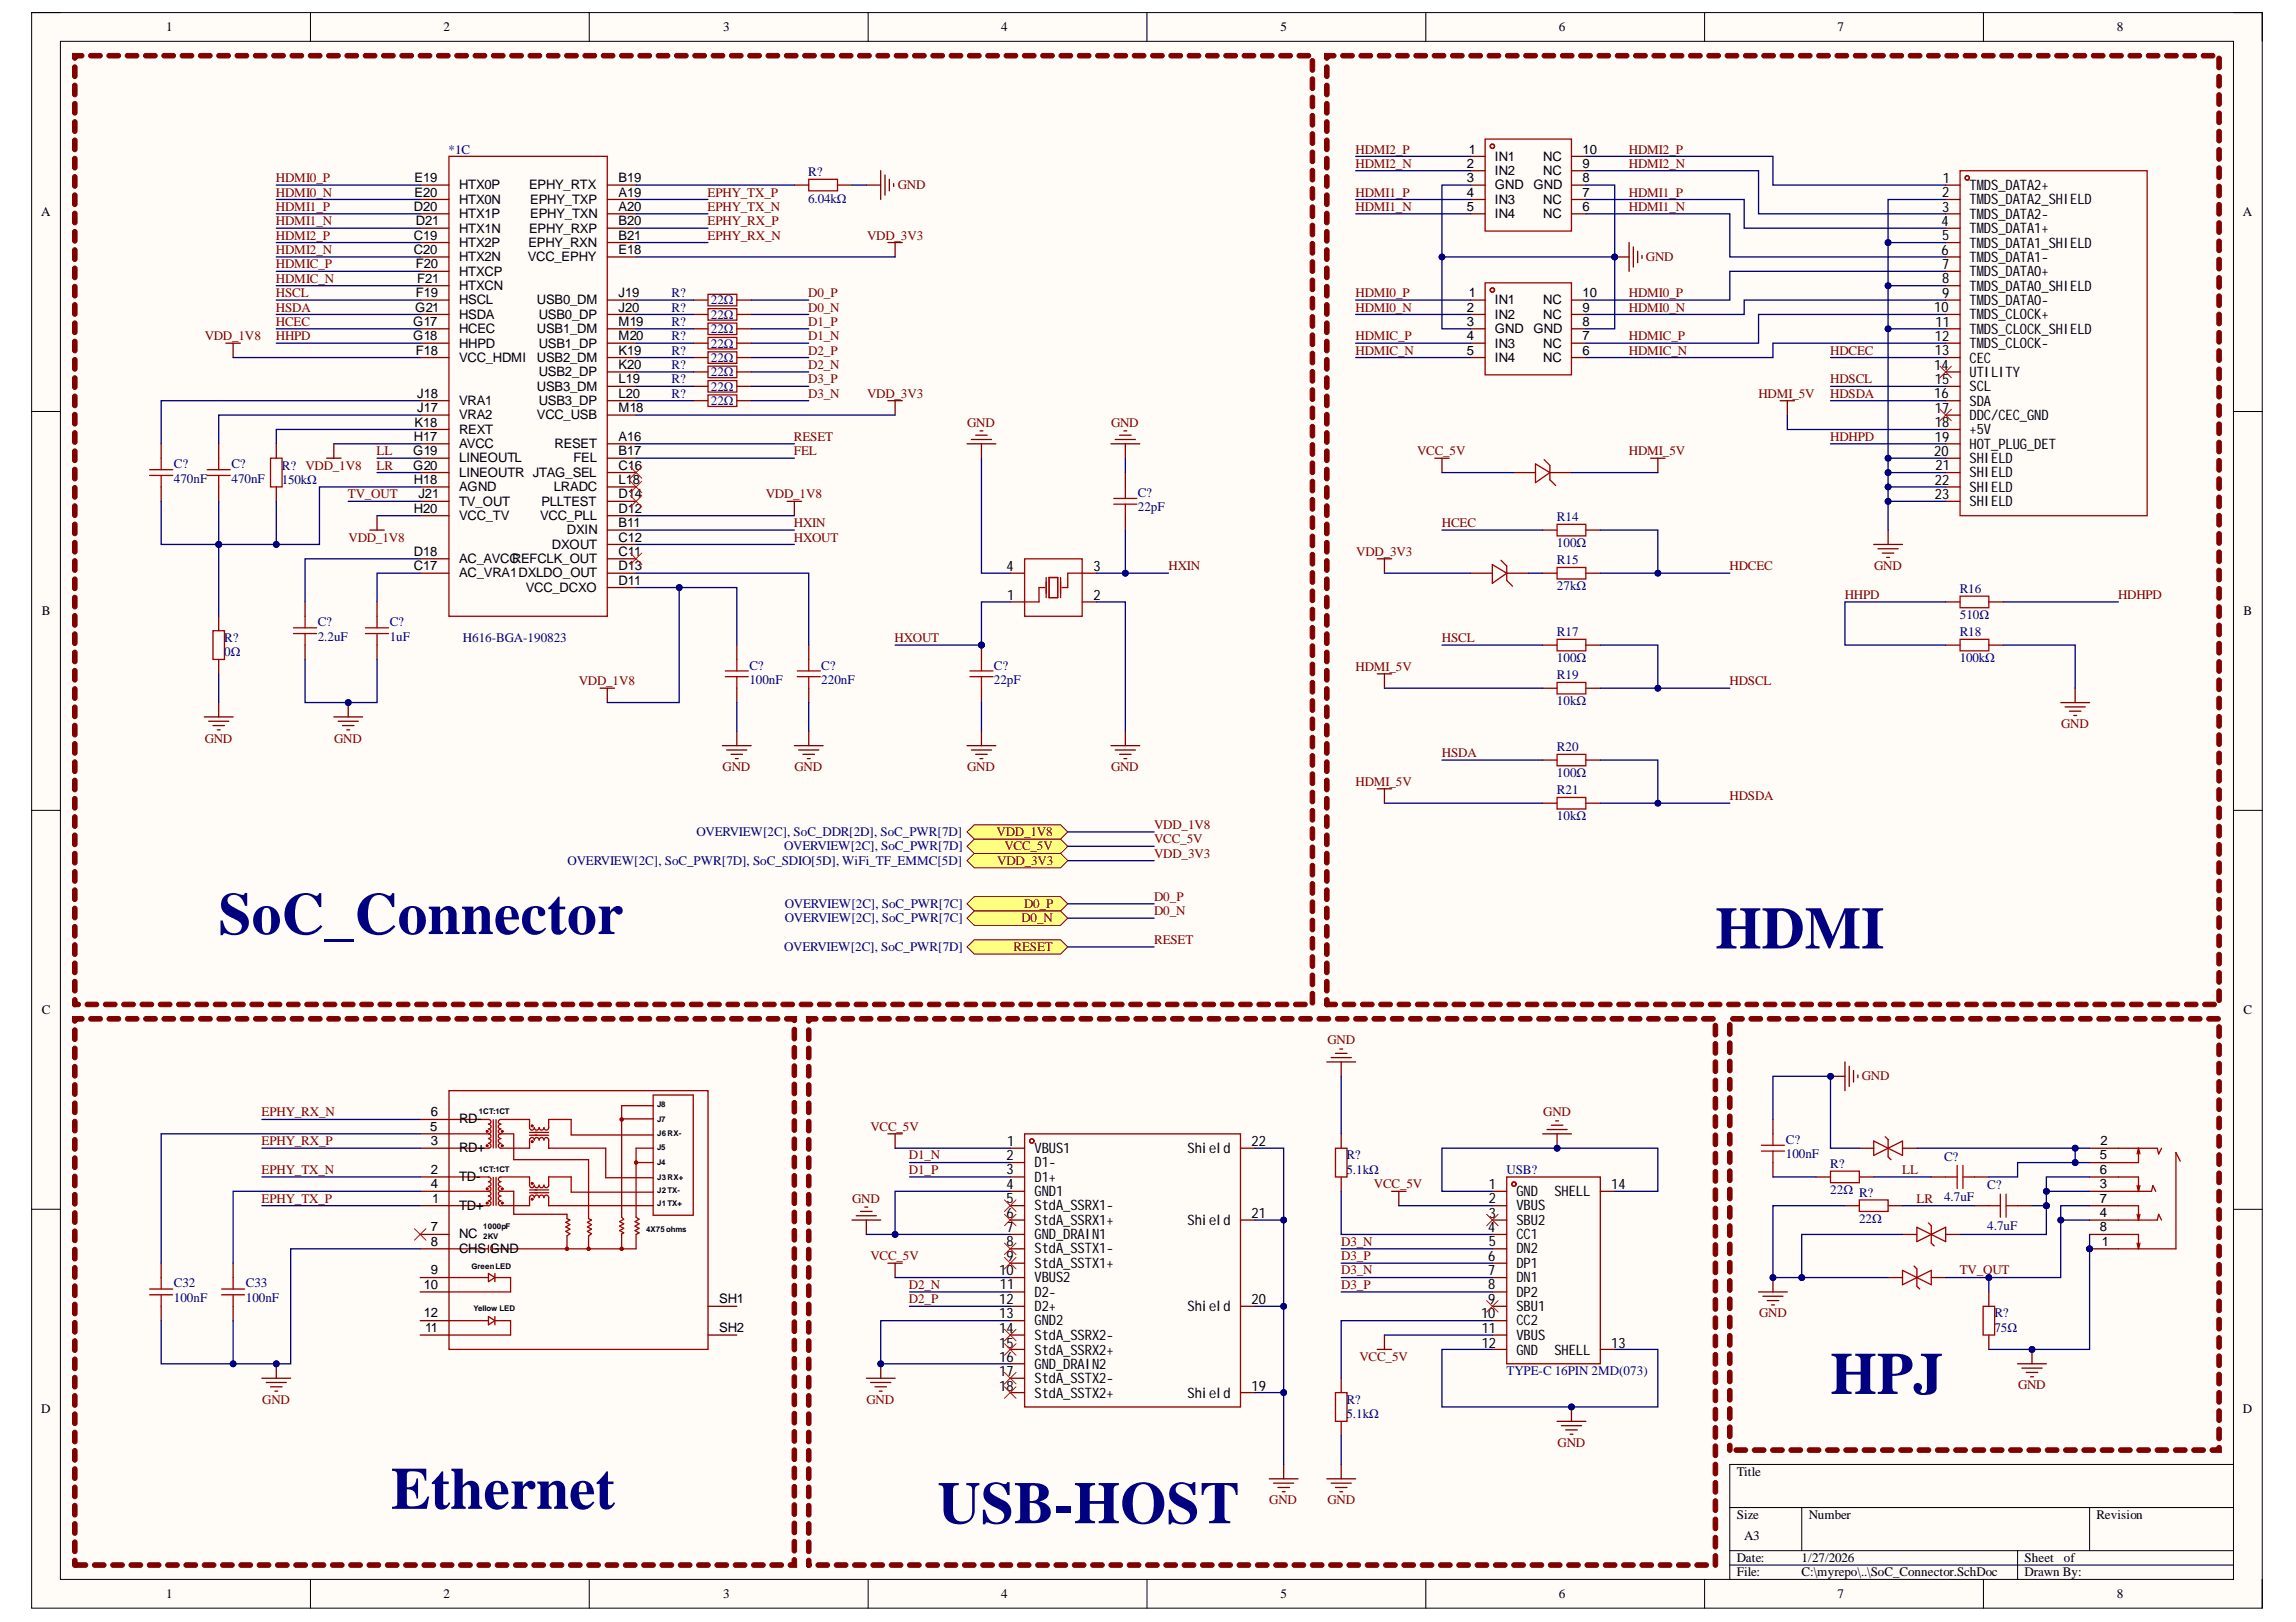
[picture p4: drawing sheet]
<svg xmlns="http://www.w3.org/2000/svg" width="297mm" height="210mm" viewBox="0 0 297 210" stroke-linecap="round" stroke-linejoin="round" font-family="sans-serif">
<defs><g id="words">
<g font-size="7.7" fill="#000080">
<text x="28.3" y="120.9">SoC_Connector</text>
<text x="221.9" y="122.7">HDMI</text>
<text x="236.8" y="180.4">HPJ</text>
<text x="50.6" y="195.3">Ethernet</text>
<text x="121.3" y="197.1">USB-HOST</text>
</g>
<g font-size="1.9">
<text x="251.3" y="23.7">1</text>
<text x="251.2" y="29.2">4</text>
<text x="251.3" y="25.5">2</text>
<text x="251.3" y="27.4">3</text>
<text x="254.8" y="24.6">TMDS_DATA2+</text>
<text x="254.8" y="26.5">TMDS_DATA2_SHIELD</text>
<text x="254.8" y="28.3">TMDS_DATA2-</text>
<text x="251.2" y="33">6</text>
<text x="251.3" y="31.1">5</text>
<text x="251.3" y="34.8">7</text>
<text x="254.8" y="30.2">TMDS_DATA1+</text>
<text x="254.8" y="32">TMDS_DATA1_SHIELD</text>
<text x="254.8" y="33.9">TMDS_DATA1-</text>
<text x="254.8" y="35.8">TMDS_DATA0+</text>
<text x="250.2" y="40.4">10</text>
<text x="251.3" y="36.7">8</text>
<text x="251.3" y="38.5">9</text>
<text x="254.8" y="37.6">TMDS_DATA0_SHIELD</text>
<text x="254.8" y="39.5">TMDS_DATA0-</text>
<text x="254.8" y="41.3">TMDS_CLOCK+</text>
<text x="250.2" y="47.8">14</text>
<text x="250.3" y="44.1">12</text>
<text x="250.3" y="46">13</text>
<text x="250.4" y="42.3">11</text>
<text x="254.8" y="43.2">TMDS_CLOCK_SHIELD</text>
<text x="254.8" y="45.1">TMDS_CLOCK-</text>
<text x="254.8" y="46.9">CEC</text>
<text x="250.2" y="51.6">16</text>
<text x="250.3" y="49.7">15</text>
<text x="250.3" y="53.4">17</text>
<text x="254.8" y="48.8">UTILITY</text>
<text x="254.8" y="50.6">SCL</text>
<text x="254.8" y="52.5">SDA</text>
<text x="250.2" y="59">20</text>
<text x="250.3" y="55.3">18</text>
<text x="250.3" y="57.1">19</text>
<text x="254.8" y="54.4">DDC/CEC_GND</text>
<text x="254.8" y="56.2">+5V</text>
<text x="254.8" y="58.1">HOT_PLUG_DET</text>
<text x="254.8" y="59.9">SHIELD</text>
<text x="250.3" y="62.7">22</text>
<text x="250.3" y="64.6">23</text>
<text x="250.4" y="60.9">21</text>
<text x="254.8" y="61.8">SHIELD</text>
<text x="254.8" y="63.7">SHIELD</text>
<text x="254.8" y="65.5">SHIELD</text>
<text x="130.2" y="73.9">4</text>
<text x="130.3" y="77.6">1</text>
<text x="141.5" y="77.6">2</text>
<text x="141.5" y="73.9">3</text>
<text x="130.3" y="148.3">1</text>
<text x="133.8" y="149.2">VBUS1</text>
<text x="153.6" y="149.2">Shield</text>
<text x="161.9" y="148.3">22</text>
<text x="130.2" y="150.1">2</text>
<text x="130.2" y="152">3</text>
<text x="130.2" y="153.8">4</text>
<text x="130.2" y="155.7">5</text>
<text x="133.8" y="151.1">D1-</text>
<text x="133.8" y="152.9">D1+</text>
<text x="133.8" y="154.8">GND1</text>
<text x="192.6" y="153.8">1</text>
<text x="192.6" y="155.7">2</text>
<text x="196.2" y="154.8">GND</text>
<text x="201.1" y="154.8">SHELL</text>
<text x="208.5" y="153.8">14</text>
<text x="130.2" y="157.6">6</text>
<text x="130.2" y="159.4">7</text>
<text x="130.2" y="161.3">8</text>
<text x="133.8" y="156.6">StdA_SSRX1-</text>
<text x="133.8" y="158.5">StdA_SSRX1+</text>
<text x="133.8" y="160.4">GND_DRAIN1</text>
<text x="153.6" y="158.5">Shield</text>
<text x="161.9" y="157.6">21</text>
<text x="192.5" y="159.4">4</text>
<text x="192.6" y="157.6">3</text>
<text x="192.6" y="161.3">5</text>
<text x="196.2" y="156.6">VBUS</text>
<text x="196.2" y="158.5">SBU2</text>
<text x="196.2" y="160.4">CC1</text>
<text x="129.3" y="165">10</text>
<text x="129.4" y="166.9">11</text>
<text x="130.2" y="163.1">9</text>
<text x="133.8" y="162.2">StdA_SSTX1-</text>
<text x="133.8" y="164.1">StdA_SSTX1+</text>
<text x="133.8" y="165.9">VBUS2</text>
<text x="133.8" y="167.8">D2-</text>
<text x="192.5" y="163.1">6</text>
<text x="192.5" y="165">7</text>
<text x="192.5" y="166.9">8</text>
<text x="196.2" y="162.2">DN2</text>
<text x="196.2" y="164.1">DP1</text>
<text x="196.2" y="165.9">DN1</text>
<text x="196.2" y="167.8">DP2</text>
<text x="129.3" y="168.7">12</text>
<text x="129.3" y="170.6">13</text>
<text x="129.3" y="172.4">14</text>
<text x="133.8" y="169.7">D2+</text>
<text x="133.8" y="171.5">GND2</text>
<text x="133.8" y="173.4">StdA_SSRX2-</text>
<text x="153.6" y="169.7">Shield</text>
<text x="161.9" y="168.7">20</text>
<text x="191.6" y="170.6">10</text>
<text x="191.7" y="172.4">11</text>
<text x="192.5" y="168.7">9</text>
<text x="196.2" y="169.7">SBU1</text>
<text x="196.2" y="171.5">CC2</text>
<text x="196.2" y="173.4">VBUS</text>
<text x="129.3" y="174.4">15</text>
<text x="129.3" y="176.2">16</text>
<text x="129.3" y="178.1">17</text>
<text x="129.3" y="180">18</text>
<text x="133.8" y="175.3">StdA_SSRX2+</text>
<text x="133.8" y="177.2">GND_DRAIN2</text>
<text x="133.8" y="179">StdA_SSTX2-</text>
<text x="161.9" y="180">19</text>
<text x="191.7" y="174.4">12</text>
<text x="196.2" y="175.3">GND</text>
<text x="201.1" y="175.3">SHELL</text>
<text x="208.5" y="174.4">13</text>
<text x="133.8" y="180.9">StdA_SSTX2+</text>
<text x="153.6" y="180.9">Shield</text>
</g>
<g font-size="1.7">
<text x="21.5" y="4.1">1</text>
<text x="57.4" y="4.1">2</text>
<text x="93.6" y="4.1">3</text>
<text x="129.5" y="4.1">4</text>
<text x="165.6" y="4.1">5</text>
<text x="201.7" y="4.1">6</text>
<text x="237.7" y="4.1">7</text>
<text x="273.8" y="4.1">8</text>
<text x="53.6" y="23.6">E19</text>
<text x="80" y="23.6">B19</text>
<text x="189.8" y="21.7">2</text>
<text x="189.8" y="23.6">3</text>
<text x="190" y="19.9">1</text>
<text x="193.4" y="20.8">IN1</text>
<text x="193.4" y="22.7">IN2</text>
<text x="199.7" y="22.7">NC</text>
<text x="199.7" y="20.8">NC</text>
<text x="204.7" y="23.6">8</text>
<text x="204.7" y="21.7">9</text>
<text x="204.7" y="19.9">10</text>
<text x="5.3" y="28">A</text>
<text x="53.6" y="27.3">D20</text>
<text x="53.6" y="25.4">E20</text>
<text x="53.8" y="29.2">D21</text>
<text x="59.4" y="24.5">HTX0P</text>
<text x="59.4" y="26.4">HTX0N</text>
<text x="59.4" y="28.2">HTX1P</text>
<text x="68.4" y="24.5">EPHY_RTX</text>
<text x="68.6" y="26.4">EPHY_TXP</text>
<text x="68.6" y="28.2">EPHY_TXN</text>
<text x="80" y="25.4">A19</text>
<text x="80" y="27.3">A20</text>
<text x="80" y="29.2">B20</text>
<text x="189.8" y="25.4">4</text>
<text x="189.8" y="27.3">5</text>
<text x="193.4" y="24.5">GND</text>
<text x="193.4" y="26.4">IN3</text>
<text x="193.4" y="28.2">IN4</text>
<text x="198.4" y="24.5">GND</text>
<text x="199.7" y="28.2">NC</text>
<text x="199.7" y="26.4">NC</text>
<text x="204.7" y="27.3">6</text>
<text x="204.7" y="25.4">7</text>
<text x="290.2" y="28">A</text>
<text x="53.6" y="31">C19</text>
<text x="53.6" y="32.9">C20</text>
<text x="53.8" y="34.7">F20</text>
<text x="59.4" y="30.1">HTX1N</text>
<text x="59.4" y="32">HTX2P</text>
<text x="59.4" y="33.8">HTX2N</text>
<text x="59.4" y="35.7">HTXCP</text>
<text x="68.3" y="33.8">VCC_EPHY</text>
<text x="68.4" y="32">EPHY_RXN</text>
<text x="68.4" y="30.1">EPHY_RXP</text>
<text x="80" y="31">B21</text>
<text x="80" y="32.9">E18</text>
<text x="53.7" y="40.3">G21</text>
<text x="53.8" y="38.5">F19</text>
<text x="54" y="36.6">F21</text>
<text x="59.4" y="37.5">HTXCN</text>
<text x="59.4" y="39.4">HSCL</text>
<text x="59.4" y="41.3">HSDA</text>
<text x="69.5" y="39.4">USB0_DM</text>
<text x="69.7" y="41.3">USB0_DP</text>
<text x="80" y="38.5">J19</text>
<text x="80" y="40.3">J20</text>
<text x="189.8" y="40.3">2</text>
<text x="190" y="38.5">1</text>
<text x="193.4" y="39.4">IN1</text>
<text x="193.4" y="41.3">IN2</text>
<text x="199.7" y="41.3">NC</text>
<text x="199.7" y="39.4">NC</text>
<text x="204.7" y="40.3">9</text>
<text x="204.7" y="38.5">10</text>
<text x="53.5" y="42.2">G17</text>
<text x="53.5" y="44">G18</text>
<text x="53.8" y="45.9">F18</text>
<text x="59.4" y="43.1">HCEC</text>
<text x="59.4" y="45">HHPD</text>
<text x="59.4" y="46.8">VCC_HDMI</text>
<text x="69.5" y="43.1">USB1_DM</text>
<text x="69.5" y="46.8">USB2_DM</text>
<text x="69.7" y="45">USB1_DP</text>
<text x="80" y="42.2">M19</text>
<text x="80" y="44">M20</text>
<text x="80" y="45.9">K19</text>
<text x="80" y="47.8">K20</text>
<text x="189.8" y="42.2">3</text>
<text x="189.8" y="44">4</text>
<text x="189.8" y="45.9">5</text>
<text x="193.4" y="43.1">GND</text>
<text x="193.4" y="45">IN3</text>
<text x="193.4" y="46.8">IN4</text>
<text x="198.4" y="43.1">GND</text>
<text x="199.7" y="46.8">NC</text>
<text x="199.7" y="45">NC</text>
<text x="204.7" y="45.9">6</text>
<text x="204.7" y="44">7</text>
<text x="204.7" y="42.2">8</text>
<text x="54" y="51.5">J18</text>
<text x="54" y="53.3">J17</text>
<text x="59.4" y="52.4">VRA1</text>
<text x="69.5" y="50.5">USB3_DM</text>
<text x="69.7" y="48.7">USB2_DP</text>
<text x="69.7" y="52.4">USB3_DP</text>
<text x="80" y="49.6">L19</text>
<text x="80" y="51.5">L20</text>
<text x="80" y="53.3">M18</text>
<text x="53.5" y="58.9">G19</text>
<text x="53.6" y="57.1">H17</text>
<text x="53.6" y="55.2">K18</text>
<text x="59.4" y="54.3">VRA2</text>
<text x="59.4" y="56.1">REXT</text>
<text x="59.4" y="58">AVCC</text>
<text x="59.4" y="59.8">LINEOUTL</text>
<text x="69.5" y="54.3">VCC_USB</text>
<text x="71.7" y="58">RESET</text>
<text x="74.2" y="59.8">FEL</text>
<text x="80" y="57.1">A16</text>
<text x="80" y="58.9">B17</text>
<text x="53.5" y="60.8">G20</text>
<text x="53.6" y="62.6">H18</text>
<text x="54.1" y="64.5">J21</text>
<text x="59.4" y="61.7">LINEOUTR JTAG_SEL</text>
<text x="59.4" y="63.6">AGND</text>
<text x="59.4" y="65.4">TV_OUT</text>
<text x="70" y="65.4">PLLTEST</text>
<text x="71.7" y="63.6">LRADC</text>
<text x="80" y="60.8">C16</text>
<text x="80" y="62.6">L18</text>
<text x="80" y="64.5">D14</text>
<text x="53.6" y="66.4">H20</text>
<text x="53.6" y="71.9">D18</text>
<text x="59.4" y="67.3">VCC_TV</text>
<text x="69.9" y="67.3">VCC_PLL</text>
<text x="71.4" y="71">DXOUT</text>
<text x="73.3" y="69.1">DXIN</text>
<text x="80" y="66.4">D12</text>
<text x="80" y="68.2">B11</text>
<text x="80" y="70.1">C12</text>
<text x="80" y="71.9">C11</text>
<text x="53.6" y="73.8">C17</text>
<text x="59.4" y="72.9">AC_AVCC</text>
<text x="59.4" y="74.7">AC_VRA1DXLDO_OUT</text>
<text x="66.2" y="72.9">REFCLK_OUT</text>
<text x="68" y="76.6">VCC_DCXO</text>
<text x="80" y="73.8">D13</text>
<text x="80" y="75.7">D11</text>
<text x="5.4" y="79.6">B</text>
<text x="290.3" y="79.6">B</text>
<text x="5.4" y="131.2">C</text>
<text x="290.3" y="131.2">C</text>
<text x="55.7" y="146.3">5</text>
<text x="55.8" y="144.5">6</text>
<text x="55.8" y="148.2">3</text>
<text x="59.4" y="145.4">RD-</text>
<text x="59.4" y="149.1">RD+</text>
<text x="271.7" y="148.2">2</text>
<text x="55.8" y="153.8">4</text>
<text x="55.8" y="151.9">2</text>
<text x="55.9" y="155.6">1</text>
<text x="59.4" y="152.8">TD-</text>
<text x="271.6" y="153.8">3</text>
<text x="271.6" y="150">5</text>
<text x="271.6" y="151.9">6</text>
<text x="271.6" y="155.6">7</text>
<text x="55.8" y="159.3">7</text>
<text x="55.8" y="161.2">8</text>
<text x="59.4" y="156.5">TD+</text>
<text x="59.4" y="160.3">NC</text>
<text x="271.6" y="157.5">4</text>
<text x="271.6" y="159.3">8</text>
<text x="271.9" y="161.2">1</text>
<text x="54.8" y="166.8">10</text>
<text x="55.8" y="164.9">9</text>
<text x="59.4" y="162.1">CHS GND</text>
<text x="54.8" y="170.5">12</text>
<text x="55" y="172.4">11</text>
<text x="93.1" y="168.6">SH1</text>
<text x="93.1" y="172.4">SH2</text>
<text x="5.3" y="182.8">D</text>
<text x="290.2" y="182.8">D</text>
<text x="224.7" y="191">Title</text>
<text x="224.7" y="196.5">Size</text>
<text x="234" y="196.5">Number</text>
<text x="271.2" y="196.5">Revision</text>
<text x="224.7" y="202.1">Date:</text>
<text x="224.7" y="204">File:</text>
<text x="225.6" y="199.3">A3</text>
<text x="233.1" y="202.1">1/27/2026</text>
<text x="233.1" y="204">C:\myrepo\..\SoC_Connector.SchDoc</text>
<text x="261.9" y="202.1">Sheet</text>
<text x="261.9" y="204">Drawn By:</text>
<text x="267" y="202.1">of</text>
<text x="21.5" y="206.8">1</text>
<text x="57.4" y="206.8">2</text>
<text x="93.6" y="206.8">3</text>
<text x="129.5" y="206.8">4</text>
<text x="165.6" y="206.8">5</text>
<text x="201.7" y="206.8">6</text>
<text x="237.7" y="206.8">7</text>
<text x="273.8" y="206.8">8</text>
</g>
<g font-size="1.7" fill="#800000">
<text x="35.7" y="23.6">HDMI0_P</text>
<text x="175.4" y="19.9">HDMI2_P</text>
<text x="175.4" y="21.7">HDMI2_N</text>
<text x="210.7" y="19.9">HDMI2_P</text>
<text x="210.7" y="21.7">HDMI2_N</text>
<text x="35.7" y="27.3">HDMI1_P</text>
<text x="35.7" y="29.2">HDMI1_N</text>
<text x="35.7" y="25.4">HDMI0_N</text>
<text x="91.5" y="29.2">EPHY_RX_P</text>
<text x="91.5" y="27.3">EPHY_TX_N</text>
<text x="91.5" y="25.4">EPHY_TX_P</text>
<text x="116.2" y="24.5">GND</text>
<text x="175.4" y="25.4">HDMI1_P</text>
<text x="175.4" y="27.3">HDMI1_N</text>
<text x="210.7" y="25.4">HDMI1_P</text>
<text x="210.7" y="27.3">HDMI1_N</text>
<text x="35.7" y="31">HDMI2_P</text>
<text x="35.7" y="32.9">HDMI2_N</text>
<text x="35.7" y="34.7">HDMIC_P</text>
<text x="91.5" y="31">EPHY_RX_N</text>
<text x="112.2" y="31">VDD_3V3</text>
<text x="212.9" y="33.8">GND</text>
<text x="35.7" y="36.6">HDMIC_N</text>
<text x="35.7" y="38.5">HSCL</text>
<text x="35.7" y="40.3">HSDA</text>
<text x="104.6" y="38.5">D0_P</text>
<text x="104.6" y="40.3">D0_N</text>
<text x="175.4" y="38.5">HDMI0_P</text>
<text x="175.4" y="40.3">HDMI0_N</text>
<text x="210.7" y="38.5">HDMI0_P</text>
<text x="210.7" y="40.3">HDMI0_N</text>
<text x="26.5" y="44">VDD_1V8</text>
<text x="35.7" y="42.2">HCEC</text>
<text x="35.7" y="44">HHPD</text>
<text x="104.6" y="42.2">D1_P</text>
<text x="104.6" y="44">D1_N</text>
<text x="104.6" y="45.9">D2_P</text>
<text x="104.6" y="47.8">D2_N</text>
<text x="175.4" y="44">HDMIC_P</text>
<text x="175.4" y="45.9">HDMIC_N</text>
<text x="210.7" y="44">HDMIC_P</text>
<text x="210.7" y="45.9">HDMIC_N</text>
<text x="236.8" y="45.9">HDCEC</text>
<text x="104.6" y="49.6">D3_P</text>
<text x="104.6" y="51.5">D3_N</text>
<text x="112.2" y="51.5">VDD_3V3</text>
<text x="227.5" y="51.5">HDMI_5V</text>
<text x="236.8" y="49.6">HDSCL</text>
<text x="236.8" y="51.5">HDSDA</text>
<text x="48.7" y="58.9">LL</text>
<text x="102.7" y="57.1">RESET</text>
<text x="102.7" y="58.9">FEL</text>
<text x="125.1" y="55.2">GND</text>
<text x="143.7" y="55.2">GND</text>
<text x="183.3" y="58.9">VCC_5V</text>
<text x="210.7" y="58.9">HDMI_5V</text>
<text x="236.8" y="57.1">HDHPD</text>
<text x="39.5" y="60.8">VDD_1V8</text>
<text x="45" y="64.5">TV_OUT</text>
<text x="48.7" y="60.8">LR</text>
<text x="99.1" y="64.5">VDD_1V8</text>
<text x="45.1" y="70.1">VDD_1V8</text>
<text x="102.7" y="68.2">HXIN</text>
<text x="102.7" y="70.1">HXOUT</text>
<text x="175.5" y="71.9">VDD_3V3</text>
<text x="186.5" y="68.2">HCEC</text>
<text x="151.2" y="73.8">HXIN</text>
<text x="223.8" y="73.8">HDCEC</text>
<text x="238.7" y="77.5">HHPD</text>
<text x="242.5" y="73.8">GND</text>
<text x="274" y="77.5">HDHPD</text>
<text x="115.7" y="83.1">HXOUT</text>
<text x="186.5" y="83.1">HSCL</text>
<text x="74.9" y="88.7">VDD_1V8</text>
<text x="175.4" y="86.8">HDMI_5V</text>
<text x="223.8" y="88.7">HDSCL</text>
<text x="266.7" y="94.3">GND</text>
<text x="26.5" y="96.1">GND</text>
<text x="43.2" y="96.1">GND</text>
<text x="93.5" y="99.8">GND</text>
<text x="102.8" y="99.8">GND</text>
<text x="125.1" y="99.8">GND</text>
<text x="143.7" y="99.8">GND</text>
<text x="175.4" y="101.7">HDMI_5V</text>
<text x="186.5" y="98">HSDA</text>
<text x="149.3" y="107.3">VDD_1V8</text>
<text x="223.8" y="103.5">HDSDA</text>
<text x="128.9" y="108.2">VDD_1V8</text>
<text x="129" y="111.9">VDD_3V3</text>
<text x="129.9" y="110.1">VCC_5V</text>
<text x="149.3" y="109.1">VCC_5V</text>
<text x="149.3" y="111">VDD_3V3</text>
<text x="132.1" y="119.4">D0_N</text>
<text x="132.5" y="117.5">D0_P</text>
<text x="149.3" y="116.6">D0_P</text>
<text x="149.3" y="118.4">D0_N</text>
<text x="131.1" y="123.1">RESET</text>
<text x="149.3" y="122.1">RESET</text>
<text x="171.7" y="135.2">GND</text>
<text x="240.9" y="139.8">GND</text>
<text x="33.8" y="144.5">EPHY_RX_N</text>
<text x="33.8" y="148.2">EPHY_RX_P</text>
<text x="112.6" y="146.3">VCC_5V</text>
<text x="199.7" y="144.5">GND</text>
<text x="33.8" y="151.9">EPHY_TX_N</text>
<text x="33.8" y="155.6">EPHY_TX_P</text>
<text x="110.2" y="155.6">GND</text>
<text x="117.6" y="151.9">D1_P</text>
<text x="117.6" y="150">D1_N</text>
<text x="177.7" y="153.8">VCC_5V</text>
<text x="246.1" y="151.9">LL</text>
<text x="248" y="155.6">LR</text>
<text x="173.5" y="161.2">D3_N</text>
<text x="112.6" y="163.1">VCC_5V</text>
<text x="117.6" y="166.8">D2_N</text>
<text x="173.5" y="163.1">D3_P</text>
<text x="173.5" y="164.9">D3_N</text>
<text x="173.5" y="166.8">D3_P</text>
<text x="253.5" y="164.9">TV_OUT</text>
<text x="117.6" y="168.6">D2_P</text>
<text x="227.6" y="170.5">GND</text>
<text x="175.9" y="176.1">VCC_5V</text>
<text x="261.1" y="179.8">GND</text>
<text x="33.9" y="181.7">GND</text>
<text x="112.1" y="181.7">GND</text>
<text x="201.5" y="187.2">GND</text>
<text x="164.2" y="194.7">GND</text>
<text x="171.7" y="194.7">GND</text>
</g>
<g font-size="1.7" fill="#000080">
<text x="58" y="19.9">*1C</text>
<text x="104.6" y="22.8">R?</text>
<text x="104.6" y="26.2">6.04kΩ</text>
<text x="86.9" y="38.5">R?</text>
<text x="86.9" y="40.3">R?</text>
<text x="92" y="39.4">22Ω</text>
<text x="92" y="41.3">22Ω</text>
<text x="86.9" y="42.2">R?</text>
<text x="86.9" y="44">R?</text>
<text x="86.9" y="45.9">R?</text>
<text x="86.9" y="47.8">R?</text>
<text x="92" y="43.1">22Ω</text>
<text x="92" y="45">22Ω</text>
<text x="92" y="46.8">22Ω</text>
<text x="86.9" y="49.6">R?</text>
<text x="86.9" y="51.5">R?</text>
<text x="92" y="48.7">22Ω</text>
<text x="92" y="50.5">22Ω</text>
<text x="92" y="52.4">22Ω</text>
<text x="22.5" y="60.6">C?</text>
<text x="22.5" y="62.5">470nF</text>
<text x="29.9" y="60.6">C?</text>
<text x="29.9" y="62.5">470nF</text>
<text x="36.5" y="60.8">R?</text>
<text x="36.5" y="62.6">150kΩ</text>
<text x="147.2" y="64.3">C?</text>
<text x="147.2" y="66.2">22pF</text>
<text x="201.4" y="67.5">R14</text>
<text x="201.4" y="70.8">100Ω</text>
<text x="201.4" y="73">R15</text>
<text x="201.4" y="76.4">27kΩ</text>
<text x="253.5" y="76.8">R16</text>
<text x="29" y="83.1">R?</text>
<text x="41.1" y="81.1">C?</text>
<text x="41.1" y="82.9">2.2uF</text>
<text x="50.4" y="81.1">C?</text>
<text x="50.4" y="82.9">1uF</text>
<text x="59.9" y="83.1">H616-BGA-190823</text>
<text x="201.4" y="82.3">R17</text>
<text x="253.5" y="82.3">R18</text>
<text x="253.5" y="80.1">510Ω</text>
<text x="29" y="85">0Ω</text>
<text x="97" y="86.6">C?</text>
<text x="97" y="88.5">100nF</text>
<text x="106.3" y="86.6">C?</text>
<text x="106.3" y="88.5">220nF</text>
<text x="128.6" y="86.6">C?</text>
<text x="128.6" y="88.5">22pF</text>
<text x="201.4" y="87.9">R19</text>
<text x="201.4" y="85.7">100Ω</text>
<text x="253.5" y="85.7">100kΩ</text>
<text x="201.4" y="91.3">10kΩ</text>
<text x="201.4" y="97.2">R20</text>
<text x="201.4" y="100.6">100Ω</text>
<text x="201.4" y="102.8">R21</text>
<text x="201.4" y="106.2">10kΩ</text>
<text x="73.4" y="111.9">OVERVIEW[2C], SoC_PWR[7D], SoC_SDIO[5D], WiFi_TF_EMMC[5D]</text>
<text x="90.1" y="108.2">OVERVIEW[2C], SoC_DDR[2D], SoC_PWR[7D]</text>
<text x="101.4" y="110.1">OVERVIEW[2C], SoC_PWR[7D]</text>
<text x="101.5" y="117.5">OVERVIEW[2C], SoC_PWR[7C]</text>
<text x="101.5" y="119.4">OVERVIEW[2C], SoC_PWR[7C]</text>
<text x="101.4" y="123.1">OVERVIEW[2C], SoC_PWR[7D]</text>
<text x="231" y="148">C?</text>
<text x="231" y="149.9">100nF</text>
<text x="174.2" y="150">R?</text>
<text x="174.2" y="151.9">5.1kΩ</text>
<text x="194.9" y="151.9">USB?</text>
<text x="236.8" y="151.1">R?</text>
<text x="236.8" y="154.5">22Ω R?</text>
<text x="251.5" y="150.2">C?</text>
<text x="251.5" y="155.5">4.7uF</text>
<text x="257.1" y="153.9">C?</text>
<text x="240.5" y="158.2">22Ω</text>
<text x="257.1" y="159.2">4.7uF</text>
<text x="22.5" y="166.6">C32</text>
<text x="31.8" y="166.6">C33</text>
<text x="22.5" y="168.5">100nF</text>
<text x="31.8" y="168.5">100nF</text>
<text x="258" y="170.5">R?</text>
<text x="258" y="172.4">75Ω</text>
<text x="194.9" y="177.9">TYPE-C 16PIN 2MD(073)</text>
<text x="174.2" y="181.7">R?</text>
<text x="174.2" y="183.5">5.1kΩ</text>
</g>
<g font-size="1">
<text x="85" y="143.3">J8</text>
<text x="61.9" y="144.2">1CT:1CT</text>
<text x="85" y="145.1">J7</text>
<text x="85" y="148.9">J5</text>
<text x="85" y="147">J6 RX-</text>
<text x="61.9" y="151.6">1CT:1CT</text>
<text x="85" y="150.7">J4</text>
<text x="85" y="152.7">J3 RX+</text>
<text x="85" y="154.4">J2 TX-</text>
<text x="62.5" y="159.1">1000pF</text>
<text x="62.5" y="160.4">2KV</text>
<text x="83.6" y="159.4">4X75 ohms</text>
<text x="85" y="156.1">J1 TX+</text>
<text x="61" y="164.2">GreenLED</text>
<text x="61.3" y="169.7">Yellow LED</text>
</g>
</g></defs>
<path d="M4.1 1.6h288.6v206.5h-288.6z" fill-rule="evenodd" fill="#fffcf8"/>
<path d="M4.1 1.6h288.6v206.5h-288.6z" fill="none" stroke="#000" stroke-width=".13"/>
<path d="M7.8 5.3h281.1v199.1h-281.1z" fill-rule="evenodd" fill="#fffcf8"/>
<g fill="none" stroke="#000" stroke-width=".13">
<path d="M4.1 1.6h3.7M7.8 5.3h281.1v199.1h-281.1zM40.2 1.6v3.7M76.2 1.6v3.7M112.3 1.6v3.7M148.4 1.6v3.7M184.5 1.6v3.7M220.5 1.6v3.7M256.6 1.6v3.7M288.9 1.6h3.8v3.7M4.1 53.2h3.7M288.9 53.3h3.8"/>
<path d="M4.1 104.9h3.7M288.9 104.9h3.8M4.1 156.5h3.7M288.9 156.5h3.8M223.8 195.1h65.1M233.1 195.1v5.6M270.3 195.1v5.6M288.9 189.5h-65.1v14.9M40.2 204.4v3.7M76.2 204.4v3.7M112.3 204.4v3.7M148.4 204.4v3.7"/>
<path d="M184.5 204.4v3.7M220.5 204.4v3.7M223.8 200.7h65.1M223.8 202.5h65.1M256.6 204.4v3.7M261 200.7v3.7M292.7 204.4v3.7"/>
</g>
<g fill="none" stroke="#800" stroke-width=".17">
<path d="M54.4 23.9h3.7M54.4 25.8h3.7M54.4 27.7h3.7M54.4 29.5h3.7M54.4 31.4h3.7M54.4 33.3h3.7M54.4 35.1h3.7M54.4 37h3.7M54.4 38.8h3.7M78.6 23.9h3.7M78.6 25.8h3.7M78.6 27.7h3.7"/>
<path d="M78.6 29.5h3.7M78.6 31.4h3.7M78.6 33.3h3.7M78.6 38.8h3.7M251.7 25.8h1.9M251.7 29.5h1.9M251.7 33.3h1.9M251.7 35.1h1.9M251.7 37h1.9M251.7 38.8h1.9M251.7 24h1.9M251.7 27.7h1.9"/>
<path d="M251.7 31.4h1.9M54.4 40.7h3.7M54.4 42.6h3.7M54.4 44.4h3.7M54.4 46.3h3.7M54.4 51.9h3.7M54.4 53.7h3.7M54.4 55.6h3.7M54.4 57.4h3.7M54.4 59.3h3.7M78.6 40.7h3.7M78.6 42.6h3.7"/>
<path d="M78.6 44.4h3.7M78.6 46.3h3.7M78.6 51.9h3.7M78.6 53.7h3.7M78.6 57.4h3.7M78.6 59.3h3.7M78.6 48.1h3.7M78.6 50h3.7M251.7 40.7h1.9M251.7 42.6h1.9M251.7 44.4h1.9M251.7 46.3h1.9"/>
<path d="M251.7 51.9h1.9M251.7 53.7h1.9M251.7 55.6h1.9M251.7 57.4h1.9M251.7 59.3h1.9M251.7 48.1h1.9M251.7 50h1.9M54.4 61.2h3.7M54.4 63h3.7M54.4 64.9h3.7M54.4 66.7h3.7M54.4 72.3h3.7"/>
<path d="M54.4 74.2h3.7M78.6 61.2h3.7M78.6 63h3.7M78.6 64.9h3.7M78.6 66.7h3.7M78.6 72.3h3.7M78.6 74.2h3.7M78.6 68.6h3.7M78.6 70.5h3.7M78.6 76h3.7M251.7 61.2h1.9M251.7 63h1.9"/>
<path d="M251.7 64.9h1.9"/>
</g>
<g fill="none" stroke="#a00000" stroke-width=".17">
<path d="M58.1 20.2h20.5v59.6h-20.5zM253.6 22.1h24.2v44.6h-24.2z"/>
<circle cx="254.5" cy="23" r=".28"/>
</g>
<path d="M251 47.4l1.5 1.5M251 53l1.5 1.5M252.5 47.4l-1.5 1.5M252.5 53l-1.5 1.5" fill="none" stroke="#f00" stroke-width=".13"/>
<path d="M208.9 33.3h1.9M210.8 31.4v3.7M211.3 32v2.6M211.9 32.5v1.5M212.4 33.1v.3M230.3 51.9h1.9M231.2 51.9v1.8M242.4 70.5h3.7M243 71h2.6M243.5 71.6h1.5M244.1 72.1h.4M244.3 68.6v1.9" fill="none" stroke="#800000" stroke-width=".17"/>
<circle cx="208.9" cy="33.3" r=".37" fill="#000080"/>
<circle cx="208.9" cy="33.3" r=".37" fill="none" stroke="#000080" stroke-width=".13"/>
<path d="M199.8 59.5l.7 .7v1.9l.8 .7M198.7 60l1.8 1.2-1.8 1.3z" fill="none" stroke="#a00000" stroke-width=".17"/>
<path d="M195.9 61.2h2.8M200.5 61.2h2.8" fill="none" stroke="#800" stroke-width=".17"/>
<path d="M213.6 59.3h1.8M214.5 59.3v1.9" fill="none" stroke="#800000" stroke-width=".17"/>
<path d="M125.1 109.5l.9-.9h11.2l.9 .9-.9 .9h-11.2z" fill-rule="evenodd" fill="#ffff80"/>
<path d="M125.1 109.5l.9-.9h11.2l.9 .9-.9 .9h-11.2z" fill="none" stroke="#800000" stroke-width=".13"/>
<path d="M185.6 59.3h1.9M186.6 59.3v1.9" fill="none" stroke="#800000" stroke-width=".17"/>
<path d="M190.3 74.2h2.8M194.9 74.2h2.8M199.6 74.2h1.8M199.6 68.6h1.8M205.2 74.2h1.8M205.2 68.6h1.8M199.6 89.1h1.8M199.6 83.5h1.8M205.2 89.1h1.8M205.2 83.5h1.8" fill="none" stroke="#800" stroke-width=".17"/>
<path d="M193.1 73.1l1.8 1.1-1.8 1.3zM194.2 72.5l.7 .7v1.9l.8 .8M201.4 73.4h3.8v1.5h-3.8zM201.4 67.9h3.8v1.4h-3.8zM201.4 88.3h3.8v1.5h-3.8zM201.4 82.7h3.8v1.5h-3.8z" fill="none" stroke="#a00000" stroke-width=".17"/>
<path d="M125.1 111.4l.9-1h11.2l.9 1-.9 .9h-11.2z" fill-rule="evenodd" fill="#ffff80"/>
<path d="M125.1 111.4l.9-1h11.2l.9 1-.9 .9h-11.2z" fill="none" stroke="#800000" stroke-width=".13"/>
<path d="M178.2 72.3h1.8M179.1 72.3v1.9M178.2 87.2h1.8M179.1 87.2v1.9M266.6 90.9h3.7M267.2 91.5h2.6M267.7 92h1.5M268.3 92.6h.4M268.5 89.1v1.8M178.2 102.1h1.8M179.1 102.1v1.8" fill="none" stroke="#800000" stroke-width=".17"/>
<path d="M251.7 77.9h1.9M257.3 77.9h1.9M199.6 98.4h1.8M205.2 98.4h1.8M251.7 83.5h1.9M257.3 83.5h1.9M199.6 103.9h1.8M205.2 103.9h1.8" fill="none" stroke="#800" stroke-width=".17"/>
<path d="M253.6 77.2h3.7v1.4h-3.7zM201.4 97.6h3.8v1.5h-3.8zM253.6 82.7h3.7v1.5h-3.7zM201.4 103.2h3.8v1.5h-3.8z" fill="none" stroke="#a00000" stroke-width=".17"/>
<path d="M171.4 129.2a.29 .29 0 0 1 .3-.1 .29 .29 0 0 1 .2 .3v.6a.3 .3 0 0 1-.2 .3 .3 .3 0 0 1-.3-.3zM171.4 126.9a.29 .29 0 0 1 .3-.2 .29 .29 0 0 1 .2 .3v1.2a.3 .3 0 0 1-.2 .3 .3 .3 0 0 1-.3-.3zM171.4 124.5a.29 .29 0 0 1 .3-.1 .29 .29 0 0 1 .2 .3v1.1a.3 .3 0 0 1-.2 .3 .3 .3 0 0 1-.3-.3zM171.4 122.1a.29 .29 0 0 1 .3-.1 .29 .29 0 0 1 .2 .3v1.2a.3 .3 0 0 1-.2 .3 .3 .3 0 0 1-.3-.3zM171.4 119.8a.29 .29 0 0 1 .3-.2 .29 .29 0 0 1 .2 .3v1.2a.3 .3 0 0 1-.2 .3 .3 .3 0 0 1-.3-.3zM171.4 117.4a.29 .29 0 0 1 .3-.1 .29 .29 0 0 1 .2 .3v1.1a.3 .3 0 0 1-.2 .3 .3 .3 0 0 1-.3-.3zM171.4 115a.29 .29 0 0 1 .3-.1 .29 .29 0 0 1 .2 .3v1.2a.3 .3 0 0 1-.2 .3 .3 .3 0 0 1-.3-.3zM171.4 112.7a.29 .29 0 0 1 .3-.2 .29 .29 0 0 1 .2 .3v1.2a.3 .3 0 0 1-.2 .3 .3 .3 0 0 1-.3-.3zM171.4 110.3a.29 .29 0 0 1 .3-.1 .29 .29 0 0 1 .2 .3v1.1a.3 .3 0 0 1-.2 .3 .3 .3 0 0 1-.3-.3zM171.4 107.9a.29 .29 0 0 1 .3-.1 .29 .29 0 0 1 .2 .3v1.2a.3 .3 0 0 1-.2 .3 .3 .3 0 0 1-.3-.3zM171.4 105.6a.29 .29 0 0 1 .3-.2 .29 .29 0 0 1 .2 .3v1.2a.3 .3 0 0 1-.2 .3 .3 .3 0 0 1-.3-.3zM171.4 103.2a.29 .29 0 0 1 .3-.1 .29 .29 0 0 1 .2 .3v1.1a.3 .3 0 0 1-.2 .3 .3 .3 0 0 1-.3-.3zM171.4 100.8a.29 .29 0 0 1 .3-.1 .29 .29 0 0 1 .2 .3v1.2a.3 .3 0 0 1-.2 .3 .3 .3 0 0 1-.3-.3zM171.4 98.5a.29 .29 0 0 1 .3-.2 .29 .29 0 0 1 .2 .3v1.2a.3 .3 0 0 1-.2 .3 .3 .3 0 0 1-.3-.3zM171.4 96.1a.29 .29 0 0 1 .3-.1 .29 .29 0 0 1 .2 .3v1.1a.3 .3 0 0 1-.2 .3 .3 .3 0 0 1-.3-.3zM171.4 93.7a.29 .29 0 0 1 .3-.1 .29 .29 0 0 1 .2 .3v1.2a.3 .3 0 0 1-.2 .3 .3 .3 0 0 1-.3-.3zM171.4 91.4a.29 .29 0 0 1 .3-.2 .29 .29 0 0 1 .2 .3v1.2a.3 .3 0 0 1-.2 .3 .3 .3 0 0 1-.3-.3zM171.4 89a.29 .29 0 0 1 .3-.1 .29 .29 0 0 1 .2 .3v1.1a.3 .3 0 0 1-.2 .3 .3 .3 0 0 1-.3-.3zM171.4 86.6a.29 .29 0 0 1 .3-.1 .29 .29 0 0 1 .2 .3v1.2a.3 .3 0 0 1-.2 .3 .3 .3 0 0 1-.3-.3zM171.4 84.3a.29 .29 0 0 1 .3-.2 .29 .29 0 0 1 .2 .3v1.2a.3 .3 0 0 1-.2 .3 .3 .3 0 0 1-.3-.3zM171.4 81.9a.29 .29 0 0 1 .3-.1 .29 .29 0 0 1 .2 .3v1.1a.3 .3 0 0 1-.2 .3 .3 .3 0 0 1-.3-.3zM171.4 79.5a.29 .29 0 0 1 .3-.1 .29 .29 0 0 1 .2 .3v1.2a.3 .3 0 0 1-.2 .3 .3 .3 0 0 1-.3-.3zM171.4 77.2a.29 .29 0 0 1 .3-.2 .29 .29 0 0 1 .2 .3v1.2a.3 .3 0 0 1-.2 .3 .3 .3 0 0 1-.3-.3zM171.4 74.8a.29 .29 0 0 1 .3-.1 .29 .29 0 0 1 .2 .3v1.1a.3 .3 0 0 1-.2 .3 .3 .3 0 0 1-.3-.3zM171.4 72.4a.29 .29 0 0 1 .3-.1 .29 .29 0 0 1 .2 .3v1.2a.3 .3 0 0 1-.2 .3 .3 .3 0 0 1-.3-.3zM171.4 70.1a.29 .29 0 0 1 .3-.2 .29 .29 0 0 1 .2 .3v1.2a.3 .3 0 0 1-.2 .3 .3 .3 0 0 1-.3-.3zM171.4 67.7a.29 .29 0 0 1 .3-.1 .29 .29 0 0 1 .2 .3v1.1a.3 .3 0 0 1-.2 .3 .3 .3 0 0 1-.3-.3zM171.4 65.3a.29 .29 0 0 1 .3-.1 .29 .29 0 0 1 .2 .3v1.2a.3 .3 0 0 1-.2 .3 .3 .3 0 0 1-.3-.3zM171.4 63a.29 .29 0 0 1 .3-.2 .29 .29 0 0 1 .2 .3v1.2a.3 .3 0 0 1-.2 .3 .3 .3 0 0 1-.3-.3zM171.4 60.6a.29 .29 0 0 1 .3-.1 .29 .29 0 0 1 .2 .3v1.1a.3 .3 0 0 1-.2 .3 .3 .3 0 0 1-.3-.3zM171.4 58.2a.29 .29 0 0 1 .3-.1 .29 .29 0 0 1 .2 .3v1.2a.3 .3 0 0 1-.2 .3 .3 .3 0 0 1-.3-.3zM171.4 55.9a.29 .29 0 0 1 .3-.2 .29 .29 0 0 1 .2 .3v1.2a.3 .3 0 0 1-.2 .3 .3 .3 0 0 1-.3-.3zM171.4 53.5a.29 .29 0 0 1 .3-.1 .29 .29 0 0 1 .2 .3v1.1a.3 .3 0 0 1-.2 .3 .3 .3 0 0 1-.3-.3zM171.4 51.1a.29 .29 0 0 1 .3-.1 .29 .29 0 0 1 .2 .3v1.2a.3 .3 0 0 1-.2 .3 .3 .3 0 0 1-.3-.3zM171.4 48.8a.29 .29 0 0 1 .3-.2 .29 .29 0 0 1 .2 .3v1.2a.3 .3 0 0 1-.2 .3 .3 .3 0 0 1-.3-.3zM171.4 46.4a.29 .29 0 0 1 .3-.1 .29 .29 0 0 1 .2 .3v1.1a.3 .3 0 0 1-.2 .3 .3 .3 0 0 1-.3-.3zM171.4 44a.29 .29 0 0 1 .3-.1 .29 .29 0 0 1 .2 .3v1.2a.3 .3 0 0 1-.2 .3 .3 .3 0 0 1-.3-.3zM171.4 41.7a.29 .29 0 0 1 .3-.2 .29 .29 0 0 1 .2 .3v1.2a.3 .3 0 0 1-.2 .3 .3 .3 0 0 1-.3-.3zM171.4 39.3a.29 .29 0 0 1 .3-.1 .29 .29 0 0 1 .2 .3v1.1a.3 .3 0 0 1-.2 .3 .3 .3 0 0 1-.3-.3zM171.4 36.9a.29 .29 0 0 1 .3-.1 .29 .29 0 0 1 .2 .3v1.2a.3 .3 0 0 1-.2 .3 .3 .3 0 0 1-.3-.3zM171.4 34.6a.29 .29 0 0 1 .3-.2 .29 .29 0 0 1 .2 .3v1.2a.3 .3 0 0 1-.2 .3 .3 .3 0 0 1-.3-.3zM171.4 32.2a.29 .29 0 0 1 .3-.1 .29 .29 0 0 1 .2 .3v1.1a.3 .3 0 0 1-.2 .3 .3 .3 0 0 1-.3-.3zM171.4 29.8a.29 .29 0 0 1 .3-.1 .29 .29 0 0 1 .2 .3v1.2a.3 .3 0 0 1-.2 .3 .3 .3 0 0 1-.3-.3zM171.4 27.5a.29 .29 0 0 1 .3-.2 .29 .29 0 0 1 .2 .3v1.2a.3 .3 0 0 1-.2 .3 .3 .3 0 0 1-.3-.3zM171.4 25.1a.29 .29 0 0 1 .3-.1 .29 .29 0 0 1 .2 .3v1.1a.3 .3 0 0 1-.2 .3 .3 .3 0 0 1-.3-.3zM171.4 22.7a.29 .29 0 0 1 .3-.1 .29 .29 0 0 1 .2 .3v1.2a.3 .3 0 0 1-.2 .3 .3 .3 0 0 1-.3-.3zM171.4 20.4a.29 .29 0 0 1 .3-.2 .29 .29 0 0 1 .2 .3v1.2a.3 .3 0 0 1-.2 .3 .3 .3 0 0 1-.3-.3zM171.4 18a.29 .29 0 0 1 .3-.1 .29 .29 0 0 1 .2 .3v1.1a.3 .3 0 0 1-.2 .3 .3 .3 0 0 1-.3-.3zM171.4 15.6a.29 .29 0 0 1 .3-.1 .29 .29 0 0 1 .2 .3v1.2a.3 .3 0 0 1-.2 .3 .3 .3 0 0 1-.3-.3zM171.4 13.3a.29 .29 0 0 1 .3-.2 .29 .29 0 0 1 .2 .3v1.2a.3 .3 0 0 1-.2 .3 .3 .3 0 0 1-.3-.3zM171.4 10.9a.29 .29 0 0 1 .3-.1 .29 .29 0 0 1 .2 .3v1.1a.3 .3 0 0 1-.2 .3 .3 .3 0 0 1-.3-.3zM171.4 8.5a.29 .29 0 0 1 .3-.1 .29 .29 0 0 1 .2 .3v1.2a.3 .3 0 0 1-.2 .3 .3 .3 0 0 1-.3-.3zM171.4 6.9h1.2a.3 .3 0 0 1 .2 .3 .3 .3 0 0 1-.2 .3h-.9l.2-.3v.3a.3 .3 0 0 1-.2 .3 .3 .3 0 0 1-.3-.3zM173.6 7l1.3-.1a.3 .3 0 0 1 .3 .3 .3 .3 0 0 1-.3 .3h-1.2a.3 .3 0 0 1-.3-.2 .3 .3 0 0 1 .2-.3zM176 7l1.3-.1a.3 .3 0 0 1 .3 .3 .3 .3 0 0 1-.3 .3h-1.2a.3 .3 0 0 1-.3-.2 .3 .3 0 0 1 .2-.3zM178.3 7l1.4-.1a.3 .3 0 0 1 .3 .3 .3 .3 0 0 1-.3 .3h-1.2a.3 .3 0 0 1-.3-.2 .3 .3 0 0 1 .1-.3zM180.7 7l1.3-.1a.3 .3 0 0 1 .3 .3 .3 .3 0 0 1-.3 .3h-1.2a.3 .3 0 0 1-.2-.2 .3 .3 0 0 1 .1-.3zM183.1 7l1.3-.1a.3 .3 0 0 1 .3 .3 .3 .3 0 0 1-.3 .3h-1.2a.3 .3 0 0 1-.3-.2 .3 .3 0 0 1 .2-.3zM185.4 7l1.4-.1a.3 .3 0 0 1 .3 .3 .3 .3 0 0 1-.3 .3h-1.2a.3 .3 0 0 1-.3-.2 .3 .3 0 0 1 .1-.3zM187.8 7l1.3-.1a.3 .3 0 0 1 .3 .3 .3 .3 0 0 1-.3 .3h-1.2a.3 .3 0 0 1-.2-.2 .3 .3 0 0 1 .1-.3zM190.2 7l1.3-.1a.3 .3 0 0 1 .3 .3 .3 .3 0 0 1-.3 .3h-1.2a.3 .3 0 0 1-.3-.2 .3 .3 0 0 1 .2-.3zM192.5 7l1.4-.1a.3 .3 0 0 1 .3 .3 .3 .3 0 0 1-.3 .3h-1.2a.3 .3 0 0 1-.3-.2 .3 .3 0 0 1 .1-.3zM194.9 7l1.3-.1a.3 .3 0 0 1 .3 .3 .3 .3 0 0 1-.3 .3h-1.1a.3 .3 0 0 1-.3-.2 .3 .3 0 0 1 .1-.3zM197.3 7l1.3-.1a.3 .3 0 0 1 .3 .3 .3 .3 0 0 1-.3 .3h-1.2a.3 .3 0 0 1-.3-.2 .3 .3 0 0 1 .2-.3zM199.6 7l1.4-.1a.3 .3 0 0 1 .3 .3 .3 .3 0 0 1-.3 .3h-1.2a.3 .3 0 0 1-.3-.2 .3 .3 0 0 1 .1-.3zM202 7l1.3-.1a.3 .3 0 0 1 .3 .3 .3 .3 0 0 1-.3 .3h-1.1a.3 .3 0 0 1-.3-.2 .3 .3 0 0 1 .1-.3zM204.4 7l1.3-.1a.3 .3 0 0 1 .3 .3 .3 .3 0 0 1-.3 .3h-1.2a.3 .3 0 0 1-.3-.2 .3 .3 0 0 1 .2-.3zM206.7 7l1.4-.1a.3 .3 0 0 1 .3 .3 .3 .3 0 0 1-.3 .3h-1.2a.3 .3 0 0 1-.3-.2 .3 .3 0 0 1 .1-.3zM209.1 7l1.4-.1a.3 .3 0 0 1 .2 .3 .3 .3 0 0 1-.2 .3h-1.2a.3 .3 0 0 1-.3-.2 .3 .3 0 0 1 .1-.3zM211.5 7l1.3-.1a.3 .3 0 0 1 .3 .3 .3 .3 0 0 1-.3 .3h-1.2a.3 .3 0 0 1-.3-.2 .3 .3 0 0 1 .2-.3zM213.9 7l1.3-.1a.3 .3 0 0 1 .3 .3 .3 .3 0 0 1-.3 .3h-1.2a.3 .3 0 0 1-.3-.2 .3 .3 0 0 1 .2-.3zM216.2 7l1.4-.1a.3 .3 0 0 1 .3 .3 .3 .3 0 0 1-.3 .3h-1.2a.3 .3 0 0 1-.3-.2 .3 .3 0 0 1 .1-.3zM218.6 7l1.3-.1a.3 .3 0 0 1 .3 .3 .3 .3 0 0 1-.3 .3h-1.2a.3 .3 0 0 1-.2-.2 .3 .3 0 0 1 .1-.3zM221 7l1.3-.1a.3 .3 0 0 1 .3 .3 .3 .3 0 0 1-.3 .3h-1.2a.3 .3 0 0 1-.3-.2 .3 .3 0 0 1 .2-.3zM223.3 7l1.4-.1a.3 .3 0 0 1 .3 .3 .3 .3 0 0 1-.3 .3h-1.2a.3 .3 0 0 1-.3-.2 .3 .3 0 0 1 .1-.3zM225.7 7l1.3-.1a.3 .3 0 0 1 .3 .3 .3 .3 0 0 1-.3 .3h-1.2a.3 .3 0 0 1-.2-.2 .3 .3 0 0 1 .1-.3zM228.1 7l1.3-.1a.3 .3 0 0 1 .3 .3 .3 .3 0 0 1-.3 .3h-1.2a.3 .3 0 0 1-.3-.2 .3 .3 0 0 1 .2-.3zM230.4 7l1.4-.1a.3 .3 0 0 1 .3 .3 .3 .3 0 0 1-.3 .3h-1.2a.3 .3 0 0 1-.3-.2 .3 .3 0 0 1 .1-.3zM232.8 7l1.3-.1a.3 .3 0 0 1 .3 .3 .3 .3 0 0 1-.3 .3h-1.1a.3 .3 0 0 1-.3-.2 .3 .3 0 0 1 .1-.3zM235.2 7l1.3-.1a.3 .3 0 0 1 .3 .3 .3 .3 0 0 1-.3 .3h-1.2a.3 .3 0 0 1-.3-.2 .3 .3 0 0 1 .2-.3zM237.5 7l1.4-.1a.3 .3 0 0 1 .3 .3 .3 .3 0 0 1-.3 .3h-1.2a.3 .3 0 0 1-.3-.2 .3 .3 0 0 1 .1-.3zM239.9 7l1.3-.1a.3 .3 0 0 1 .3 .3 .3 .3 0 0 1-.3 .3h-1.1a.3 .3 0 0 1-.3-.2 .3 .3 0 0 1 .1-.3zM242.3 7l1.3-.1a.3 .3 0 0 1 .3 .3 .3 .3 0 0 1-.3 .3h-1.2a.3 .3 0 0 1-.3-.2 .3 .3 0 0 1 .2-.3zM244.6 7l1.4-.1a.3 .3 0 0 1 .3 .3 .3 .3 0 0 1-.3 .3h-1.2a.3 .3 0 0 1-.3-.2 .3 .3 0 0 1 .1-.3zM247 7l1.4-.1a.3 .3 0 0 1 .2 .3 .3 .3 0 0 1-.2 .3h-1.2a.3 .3 0 0 1-.3-.2 .3 .3 0 0 1 .1-.3zM249.4 7l1.3-.1a.3 .3 0 0 1 .3 .3 .3 .3 0 0 1-.3 .3h-1.2a.3 .3 0 0 1-.3-.2 .3 .3 0 0 1 .2-.3zM251.8 7l1.3-.1a.3 .3 0 0 1 .3 .3 .3 .3 0 0 1-.3 .3h-1.2a.3 .3 0 0 1-.3-.2 .3 .3 0 0 1 .2-.3zM254.1 7l1.4-.1a.3 .3 0 0 1 .3 .3 .3 .3 0 0 1-.3 .3h-1.2a.3 .3 0 0 1-.3-.2 .3 .3 0 0 1 .1-.3zM256.5 7l1.3-.1a.3 .3 0 0 1 .3 .3 .3 .3 0 0 1-.3 .3h-1.2a.3 .3 0 0 1-.2-.2 .3 .3 0 0 1 .1-.3zM258.9 7l1.3-.1a.3 .3 0 0 1 .3 .3 .3 .3 0 0 1-.3 .3h-1.2a.3 .3 0 0 1-.3-.2 .3 .3 0 0 1 .2-.3zM261.2 7l1.4-.1a.3 .3 0 0 1 .3 .3 .3 .3 0 0 1-.3 .3h-1.2a.3 .3 0 0 1-.3-.2 .3 .3 0 0 1 .1-.3zM263.6 7l1.3-.1a.3 .3 0 0 1 .3 .3 .3 .3 0 0 1-.3 .3h-1.2a.3 .3 0 0 1-.2-.2 .3 .3 0 0 1 .1-.3zM266 7l1.3-.1a.3 .3 0 0 1 .3 .3 .3 .3 0 0 1-.3 .3h-1.2a.3 .3 0 0 1-.3-.2 .3 .3 0 0 1 .2-.3zM268.3 7l1.4-.1a.3 .3 0 0 1 .3 .3 .3 .3 0 0 1-.3 .3h-1.2a.3 .3 0 0 1-.3-.2 .3 .3 0 0 1 .1-.3zM270.7 7l1.3-.1a.3 .3 0 0 1 .3 .3 .3 .3 0 0 1-.3 .3h-1.1a.3 .3 0 0 1-.3-.2 .3 .3 0 0 1 .1-.3zM273.1 7l1.3-.1a.3 .3 0 0 1 .3 .3 .3 .3 0 0 1-.3 .3h-1.2a.3 .3 0 0 1-.3-.2 .3 .3 0 0 1 .2-.3zM275.4 7l1.4-.1a.3 .3 0 0 1 .3 .3 .3 .3 0 0 1-.3 .3h-1.2a.3 .3 0 0 1-.3-.2 .3 .3 0 0 1 .1-.3zM277.8 7l1.3-.1a.3 .3 0 0 1 .3 .3 .3 .3 0 0 1-.3 .3h-1.1a.3 .3 0 0 1-.3-.2 .3 .3 0 0 1 .1-.3zM280.2 7l1.3-.1a.3 .3 0 0 1 .3 .3 .3 .3 0 0 1-.3 .3h-1.2a.3 .3 0 0 1-.3-.2 .3 .3 0 0 1 .2-.3zM282.5 7l1.4-.1a.3 .3 0 0 1 .3 .3 .3 .3 0 0 1-.3 .3h-1.2a.3 .3 0 0 1-.3-.2 .3 .3 0 0 1 .1-.3zM284.9 7l1.4-.1a.3 .3 0 0 1 .2 .3 .3 .3 0 0 1-.2 .3h-1.2a.3 .3 0 0 1-.3-.2 .3 .3 0 0 1 .1-.3zM286.8 7.4a.3 .3 0 0 1 .4-.1 .3 .3 0 0 1 .2 .3v1.1a.3 .3 0 0 1-.3 .3 .3 .3 0 0 1-.3-.3zM286.8 9.8a.3 .3 0 0 1 .4-.2 .3 .3 0 0 1 .2 .3v1.2a.3 .3 0 0 1-.3 .3 .3 .3 0 0 1-.3-.3zM286.8 12.1a.3 .3 0 0 1 .4-.1 .3 .3 0 0 1 .2 .3v1.2a.3 .3 0 0 1-.3 .3 .3 .3 0 0 1-.3-.3zM286.8 14.5a.3 .3 0 0 1 .4-.1 .3 .3 0 0 1 .2 .3v1.1a.3 .3 0 0 1-.3 .3 .3 .3 0 0 1-.3-.3zM286.8 16.9a.3 .3 0 0 1 .4-.2 .3 .3 0 0 1 .2 .3v1.2a.3 .3 0 0 1-.3 .3 .3 .3 0 0 1-.3-.3zM286.8 19.2a.3 .3 0 0 1 .4-.1 .3 .3 0 0 1 .2 .3v1.2a.3 .3 0 0 1-.3 .3 .3 .3 0 0 1-.3-.3zM286.8 21.6a.3 .3 0 0 1 .4-.1 .3 .3 0 0 1 .2 .3v1.1a.3 .3 0 0 1-.3 .3 .3 .3 0 0 1-.3-.3zM286.8 24a.3 .3 0 0 1 .4-.2 .3 .3 0 0 1 .2 .3v1.2a.3 .3 0 0 1-.3 .3 .3 .3 0 0 1-.3-.3zM286.8 26.3a.3 .3 0 0 1 .4-.1 .3 .3 0 0 1 .2 .3v1.2a.3 .3 0 0 1-.3 .3 .3 .3 0 0 1-.3-.3zM286.8 28.7a.3 .3 0 0 1 .4-.1 .3 .3 0 0 1 .2 .3v1.1a.3 .3 0 0 1-.3 .3 .3 .3 0 0 1-.3-.3zM286.8 31.1a.3 .3 0 0 1 .4-.2 .3 .3 0 0 1 .2 .3v1.2a.3 .3 0 0 1-.3 .3 .3 .3 0 0 1-.3-.3zM286.8 33.4a.3 .3 0 0 1 .4-.1 .3 .3 0 0 1 .2 .3v1.2a.3 .3 0 0 1-.3 .3 .3 .3 0 0 1-.3-.3zM286.8 35.8a.3 .3 0 0 1 .4-.1 .3 .3 0 0 1 .2 .3v1.1a.3 .3 0 0 1-.3 .3 .3 .3 0 0 1-.3-.3zM286.8 38.2a.3 .3 0 0 1 .4-.2 .3 .3 0 0 1 .2 .3v1.2a.3 .3 0 0 1-.3 .3 .3 .3 0 0 1-.3-.3zM286.8 40.5a.3 .3 0 0 1 .4-.1 .3 .3 0 0 1 .2 .3v1.2a.3 .3 0 0 1-.3 .3 .3 .3 0 0 1-.3-.3zM286.8 42.9a.3 .3 0 0 1 .4-.1 .3 .3 0 0 1 .2 .3v1.1a.3 .3 0 0 1-.3 .3 .3 .3 0 0 1-.3-.3zM286.8 45.3a.3 .3 0 0 1 .4-.2 .3 .3 0 0 1 .2 .3v1.2a.3 .3 0 0 1-.3 .3 .3 .3 0 0 1-.3-.3zM286.8 47.6a.3 .3 0 0 1 .4-.1 .3 .3 0 0 1 .2 .3v1.2a.3 .3 0 0 1-.3 .3 .3 .3 0 0 1-.3-.3zM286.8 50a.3 .3 0 0 1 .4-.1 .3 .3 0 0 1 .2 .3v1.1a.3 .3 0 0 1-.3 .3 .3 .3 0 0 1-.3-.3zM286.8 52.4a.3 .3 0 0 1 .4-.2 .3 .3 0 0 1 .2 .3v1.2a.3 .3 0 0 1-.3 .3 .3 .3 0 0 1-.3-.3zM286.8 54.7a.3 .3 0 0 1 .4-.1 .3 .3 0 0 1 .2 .3v1.2a.3 .3 0 0 1-.3 .3 .3 .3 0 0 1-.3-.3zM286.8 57.1a.3 .3 0 0 1 .4-.1 .3 .3 0 0 1 .2 .3v1.1a.3 .3 0 0 1-.3 .3 .3 .3 0 0 1-.3-.3zM286.8 59.5a.3 .3 0 0 1 .4-.2 .3 .3 0 0 1 .2 .3v1.2a.3 .3 0 0 1-.3 .3 .3 .3 0 0 1-.3-.3zM286.8 61.8a.3 .3 0 0 1 .4-.1 .3 .3 0 0 1 .2 .3v1.2a.3 .3 0 0 1-.3 .3 .3 .3 0 0 1-.3-.3zM286.8 64.2a.3 .3 0 0 1 .4-.1 .3 .3 0 0 1 .2 .3v1.1a.3 .3 0 0 1-.3 .3 .3 .3 0 0 1-.3-.3zM286.8 66.6a.3 .3 0 0 1 .4-.2 .3 .3 0 0 1 .2 .3v1.2a.3 .3 0 0 1-.3 .3 .3 .3 0 0 1-.3-.3zM286.8 68.9a.3 .3 0 0 1 .4-.1 .3 .3 0 0 1 .2 .3v1.2a.3 .3 0 0 1-.3 .3 .3 .3 0 0 1-.3-.3zM286.8 71.3a.3 .3 0 0 1 .4-.1 .3 .3 0 0 1 .2 .3v1.1a.3 .3 0 0 1-.3 .3 .3 .3 0 0 1-.3-.3zM286.8 73.7a.3 .3 0 0 1 .4-.2 .3 .3 0 0 1 .2 .3v1.2a.3 .3 0 0 1-.3 .3 .3 .3 0 0 1-.3-.3zM286.8 76a.3 .3 0 0 1 .4-.1 .3 .3 0 0 1 .2 .3v1.2a.3 .3 0 0 1-.3 .3 .3 .3 0 0 1-.3-.3zM286.8 78.4a.3 .3 0 0 1 .4-.1 .3 .3 0 0 1 .2 .3v1.1a.3 .3 0 0 1-.3 .3 .3 .3 0 0 1-.3-.3zM286.8 80.8a.3 .3 0 0 1 .4-.2 .3 .3 0 0 1 .2 .3v1.2a.3 .3 0 0 1-.3 .3 .3 .3 0 0 1-.3-.3zM286.8 83.1a.3 .3 0 0 1 .4-.1 .3 .3 0 0 1 .2 .3v1.2a.3 .3 0 0 1-.3 .3 .3 .3 0 0 1-.3-.3zM286.8 85.5a.3 .3 0 0 1 .4-.1 .3 .3 0 0 1 .2 .3v1.1a.3 .3 0 0 1-.3 .3 .3 .3 0 0 1-.3-.3zM286.8 87.9a.3 .3 0 0 1 .4-.2 .3 .3 0 0 1 .2 .3v1.2a.3 .3 0 0 1-.3 .3 .3 .3 0 0 1-.3-.3zM286.8 90.2a.3 .3 0 0 1 .4-.1 .3 .3 0 0 1 .2 .3v1.2a.3 .3 0 0 1-.3 .3 .3 .3 0 0 1-.3-.3zM286.8 92.6a.3 .3 0 0 1 .4-.1 .3 .3 0 0 1 .2 .3v1.1a.3 .3 0 0 1-.3 .3 .3 .3 0 0 1-.3-.3zM286.8 95a.3 .3 0 0 1 .4-.2 .3 .3 0 0 1 .2 .3v1.2a.3 .3 0 0 1-.3 .3 .3 .3 0 0 1-.3-.3zM286.8 97.3a.3 .3 0 0 1 .4-.1 .3 .3 0 0 1 .2 .3v1.2a.3 .3 0 0 1-.3 .3 .3 .3 0 0 1-.3-.3zM286.8 99.7a.3 .3 0 0 1 .4-.1 .3 .3 0 0 1 .2 .3v1.1a.3 .3 0 0 1-.3 .3 .3 .3 0 0 1-.3-.3zM286.8 102.1a.3 .3 0 0 1 .4-.2 .3 .3 0 0 1 .2 .3v1.2a.3 .3 0 0 1-.3 .3 .3 .3 0 0 1-.3-.3zM286.8 104.4a.3 .3 0 0 1 .4-.1 .3 .3 0 0 1 .2 .3v1.2a.3 .3 0 0 1-.3 .3 .3 .3 0 0 1-.3-.3zM286.8 106.8a.3 .3 0 0 1 .4-.1 .3 .3 0 0 1 .2 .3v1.1a.3 .3 0 0 1-.3 .3 .3 .3 0 0 1-.3-.3zM286.8 109.2a.3 .3 0 0 1 .4-.2 .3 .3 0 0 1 .2 .3v1.2a.3 .3 0 0 1-.3 .3 .3 .3 0 0 1-.3-.3zM286.8 111.5a.3 .3 0 0 1 .4-.1 .3 .3 0 0 1 .2 .3v1.2a.3 .3 0 0 1-.3 .3 .3 .3 0 0 1-.3-.3zM286.8 113.9a.3 .3 0 0 1 .4-.1 .3 .3 0 0 1 .2 .3v1.1a.3 .3 0 0 1-.3 .3 .3 .3 0 0 1-.3-.3zM286.8 116.3a.3 .3 0 0 1 .4-.2 .3 .3 0 0 1 .2 .3v1.2a.3 .3 0 0 1-.3 .3 .3 .3 0 0 1-.3-.3zM286.8 118.6a.3 .3 0 0 1 .4-.1 .3 .3 0 0 1 .2 .3v1.2a.3 .3 0 0 1-.3 .3 .3 .3 0 0 1-.3-.3zM286.8 121a.3 .3 0 0 1 .4-.1 .3 .3 0 0 1 .2 .3v1.1a.3 .3 0 0 1-.3 .3 .3 .3 0 0 1-.3-.3zM286.8 123.4a.3 .3 0 0 1 .4-.2 .3 .3 0 0 1 .2 .3v1.2a.3 .3 0 0 1-.3 .3 .3 .3 0 0 1-.3-.3zM286.8 125.7a.3 .3 0 0 1 .4-.1 .3 .3 0 0 1 .2 .3v1.2a.3 .3 0 0 1-.3 .3 .3 .3 0 0 1-.3-.3zM286.8 128.1a.3 .3 0 0 1 .4-.1 .3 .3 0 0 1 .2 .3v1.1a.3 .3 0 0 1-.3 .3 .3 .3 0 0 1-.3-.3zM285 129.8l.3-.1h1.1a.3 .3 0 0 1 .3 .3 .3 .3 0 0 1-.3 .3h-1.1a.3 .3 0 0 1-.3-.5zM282.6 129.8l.3-.1h1.2a.3 .3 0 0 1 .3 .3 .3 .3 0 0 1-.3 .3h-1.2a.3 .3 0 0 1-.3-.5zM280.3 129.8l.2-.1h1.2a.3 .3 0 0 1 .3 .3 .3 .3 0 0 1-.3 .3h-1.2a.3 .3 0 0 1-.2-.5zM277.9 129.8l.3-.1h1.1a.3 .3 0 0 1 .3 .3 .3 .3 0 0 1-.3 .3h-1.1a.3 .3 0 0 1-.3-.5zM275.5 129.8l.3-.1h1.2a.3 .3 0 0 1 .3 .3 .3 .3 0 0 1-.3 .3h-1.2a.3 .3 0 0 1-.3-.5zM273.2 129.8l.2-.1h1.2a.3 .3 0 0 1 .3 .3 .3 .3 0 0 1-.3 .3h-1.2a.3 .3 0 0 1-.2-.5zM270.8 129.8l.2-.1h1.2a.3 .3 0 0 1 .3 .3 .3 .3 0 0 1-.3 .3h-1.2a.3 .3 0 0 1-.2-.5zM268.4 129.8l.3-.1h1.2a.3 .3 0 0 1 .3 .3 .3 .3 0 0 1-.3 .3h-1.2a.3 .3 0 0 1-.3-.5zM266.1 129.8l.2-.1h1.2a.3 .3 0 0 1 .3 .3 .3 .3 0 0 1-.3 .3h-1.2a.3 .3 0 0 1-.2-.5zM263.7 129.8l.2-.1h1.2a.3 .3 0 0 1 .3 .3 .3 .3 0 0 1-.3 .3h-1.2a.3 .3 0 0 1-.2-.5zM261.3 129.8l.3-.1h1.2a.3 .3 0 0 1 .3 .3 .3 .3 0 0 1-.3 .3h-1.2a.3 .3 0 0 1-.3-.5zM258.9 129.8l.3-.1h1.2a.3 .3 0 0 1 .3 .3 .3 .3 0 0 1-.3 .3h-1.2a.3 .3 0 0 1-.3-.5zM256.6 129.8l.2-.1h1.2a.3 .3 0 0 1 .3 .3 .3 .3 0 0 1-.3 .3h-1.2a.3 .3 0 0 1-.2-.5zM254.2 129.8l.3-.1h1.1a.3 .3 0 0 1 .3 .3 .3 .3 0 0 1-.3 .3h-1.1a.3 .3 0 0 1-.3-.5zM251.8 129.8l.3-.1h1.2a.3 .3 0 0 1 .3 .3 .3 .3 0 0 1-.3 .3h-1.2a.3 .3 0 0 1-.3-.5zM249.5 129.8l.2-.1h1.2a.3 .3 0 0 1 .3 .3 .3 .3 0 0 1-.3 .3h-1.2a.3 .3 0 0 1-.2-.5zM247.1 129.8l.3-.1h1.1a.3 .3 0 0 1 .3 .3 .3 .3 0 0 1-.3 .3h-1.1a.3 .3 0 0 1-.3-.5zM244.7 129.8l.3-.1h1.2a.3 .3 0 0 1 .3 .3 .3 .3 0 0 1-.3 .3h-1.2a.3 .3 0 0 1-.3-.5zM242.4 129.8l.2-.1h1.2a.3 .3 0 0 1 .3 .3 .3 .3 0 0 1-.3 .3h-1.2a.3 .3 0 0 1-.2-.5zM240 129.8l.3-.1h1.1a.3 .3 0 0 1 .3 .3 .3 .3 0 0 1-.3 .3h-1.1a.3 .3 0 0 1-.3-.5zM237.6 129.8l.3-.1h1.2a.3 .3 0 0 1 .3 .3 .3 .3 0 0 1-.3 .3h-1.2a.3 .3 0 0 1-.3-.5zM235.3 129.8l.2-.1h1.2a.3 .3 0 0 1 .3 .3 .3 .3 0 0 1-.3 .3h-1.2a.3 .3 0 0 1-.2-.5zM232.9 129.8l.2-.1h1.2a.3 .3 0 0 1 .3 .3 .3 .3 0 0 1-.3 .3h-1.2a.3 .3 0 0 1-.2-.5zM230.5 129.8l.3-.1h1.2a.3 .3 0 0 1 .3 .3 .3 .3 0 0 1-.3 .3h-1.2a.3 .3 0 0 1-.3-.5zM228.2 129.8l.2-.1h1.2a.3 .3 0 0 1 .3 .3 .3 .3 0 0 1-.3 .3h-1.2a.3 .3 0 0 1-.2-.5zM225.8 129.8l.2-.1h1.2a.3 .3 0 0 1 .3 .3 .3 .3 0 0 1-.3 .3h-1.2a.3 .3 0 0 1-.2-.5zM223.4 129.8l.3-.1h1.2a.3 .3 0 0 1 .3 .3 .3 .3 0 0 1-.3 .3h-1.2a.3 .3 0 0 1-.3-.5zM221 129.8l.3-.1h1.2a.3 .3 0 0 1 .3 .3 .3 .3 0 0 1-.3 .3h-1.2a.3 .3 0 0 1-.3-.5zM218.7 129.8l.2-.1h1.2a.3 .3 0 0 1 .3 .3 .3 .3 0 0 1-.3 .3h-1.2a.3 .3 0 0 1-.2-.5zM216.3 129.8l.3-.1h1.1a.3 .3 0 0 1 .3 .3 .3 .3 0 0 1-.3 .3h-1.1a.3 .3 0 0 1-.3-.5zM213.9 129.8l.3-.1h1.2a.3 .3 0 0 1 .3 .3 .3 .3 0 0 1-.3 .3h-1.2a.3 .3 0 0 1-.3-.5zM211.6 129.8l.2-.1h1.2a.3 .3 0 0 1 .3 .3 .3 .3 0 0 1-.3 .3h-1.2a.3 .3 0 0 1-.2-.5zM209.2 129.8l.3-.1h1.1a.3 .3 0 0 1 .3 .3 .3 .3 0 0 1-.3 .3h-1.1a.3 .3 0 0 1-.3-.5zM206.8 129.8l.3-.1h1.2a.3 .3 0 0 1 .3 .3 .3 .3 0 0 1-.3 .3h-1.2a.3 .3 0 0 1-.3-.5zM204.5 129.8l.2-.1h1.2a.3 .3 0 0 1 .3 .3 .3 .3 0 0 1-.3 .3h-1.2a.3 .3 0 0 1-.2-.5zM202.1 129.8l.3-.1h1.1a.3 .3 0 0 1 .3 .3 .3 .3 0 0 1-.3 .3h-1.1a.3 .3 0 0 1-.3-.5zM199.7 129.8l.3-.1h1.2a.3 .3 0 0 1 .3 .3 .3 .3 0 0 1-.3 .3h-1.2a.3 .3 0 0 1-.3-.5zM197.4 129.8l.2-.1h1.2a.3 .3 0 0 1 .3 .3 .3 .3 0 0 1-.3 .3h-1.2a.3 .3 0 0 1-.2-.5zM195 129.8l.2-.1h1.2a.3 .3 0 0 1 .3 .3 .3 .3 0 0 1-.3 .3h-1.2a.3 .3 0 0 1-.2-.5zM192.6 129.8l.3-.1h1.2a.3 .3 0 0 1 .3 .3 .3 .3 0 0 1-.3 .3h-1.2a.3 .3 0 0 1-.3-.5zM190.3 129.8l.2-.1h1.2a.3 .3 0 0 1 .3 .3 .3 .3 0 0 1-.3 .3h-1.2a.3 .3 0 0 1-.2-.5zM187.9 129.8l.2-.1h1.2a.3 .3 0 0 1 .3 .3 .3 .3 0 0 1-.3 .3h-1.2a.3 .3 0 0 1-.2-.5zM185.5 129.8l.3-.1h1.2a.3 .3 0 0 1 .3 .3 .3 .3 0 0 1-.3 .3h-1.2a.3 .3 0 0 1-.3-.5zM183.1 129.8l.3-.1h1.2a.3 .3 0 0 1 .3 .3 .3 .3 0 0 1-.3 .3h-1.2a.3 .3 0 0 1-.3-.5zM180.8 129.8l.2-.1h1.2a.3 .3 0 0 1 .3 .3 .3 .3 0 0 1-.3 .3h-1.2a.3 .3 0 0 1-.2-.5zM178.4 129.8l.3-.1h1.1a.3 .3 0 0 1 .3 .3 .3 .3 0 0 1-.3 .3h-1.1a.3 .3 0 0 1-.3-.5zM176 129.8l.3-.1h1.2a.3 .3 0 0 1 .3 .3 .3 .3 0 0 1-.3 .3h-1.2a.3 .3 0 0 1-.3-.5zM173.7 129.8l.2-.1h1.2a.3 .3 0 0 1 .3 .3 .3 .3 0 0 1-.3 .3h-1.2a.3 .3 0 0 1-.2-.5zM171.4 129.8l.3-.1h1a.3 .3 0 0 1 .3 .3 .3 .3 0 0 1-.3 .3h-1a.3 .3 0 0 1-.3-.5z" fill="#800000" stroke="#800000" stroke-width=".13"/>
<path d="M125.1 107.7l.9-1h11.2l.9 1-.9 .9h-11.2z" fill-rule="evenodd" fill="#ffff80"/>
<path d="M125.1 107.7l.9-1h11.2l.9 1-.9 .9h-11.2z" fill="none" stroke="#800000" stroke-width=".13"/>
<path d="M29.2 44.4h1.9M30.2 44.4v1.9M33.9 178.4h3.7M34.4 178.9h2.6M35 179.5h1.5M35.7 176.5v1.9M35.6 180h.3" fill="none" stroke="#800000" stroke-width=".17"/>
<g fill="none" stroke="#a00000" stroke-width=".17">
<path d="M58.1 144.9h5.1a.3 .3 0 0 1 .3 .3 .3 .3 0 0 1-.3 .3 .31 .31 0 0 1 .3 .3 .31 .31 0 0 1-.3 .3 .31 .31 0 0 1 .3 .3 .31 .31 0 0 1-.3 .3M58.1 152.3h5.1a.31 .31 0 0 1 .3 .3 .31 .31 0 0 1-.3 .3 .31 .31 0 0 1 .3 .3 .31 .31 0 0 1-.3 .3 .31 .31 0 0 1 .3 .4 .31 .31 0 0 1-.3 .3M58.1 146.7h5.1M58.1 154.2h5.1M58.1 141.1h33.5v33.5h-33.5zM63.2 146.7a.31 .31 0 0 1 .3 .3 .31 .31 0 0 1-.3 .3 .31 .31 0 0 1 .3 .4 .31 .31 0 0 1-.3 .3 .31 .31 0 0 1 .3 .3 .31 .31 0 0 1-.3 .3h-5.1M63.2 154.2a.31 .31 0 0 1 .3 .3 .31 .31 0 0 1-.3 .3 .31 .31 0 0 1 .3 .3 .31 .31 0 0 1-.3 .3 .31 .31 0 0 1 .3 .3 .31 .31 0 0 1-.3 .3h-5.1M63.8 144.9v3.7M63.8 152.4v3.6M64.2 144.9v3.7M64.2 152.4v3.6M64.8 146.7a.31 .31 0 0 0-.3 .3 .31 .31 0 0 0 .3 .3 .31 .31 0 0 0-.3 .4 .31 .31 0 0 0 .3 .3 .31 .31 0 0 0-.3 .3 .31 .31 0 0 0 .3 .3h3.7v-1.1a.31 .31 0 0 1 .3-.3 .31 .31 0 0 1 .3 .3 .31 .31 0 0 1 .3-.3 .31 .31 0 0 1 .3 .3 .31 .31 0 0 1 .4-.3 .31 .31 0 0 1 .3 .3 .31 .31 0 0 1 .3-.3 .31 .31 0 0 1 .3 .3v1.1"/>
<path d="M64.8 154.2a.31 .31 0 0 1-.3-.3 .31 .31 0 0 1 .3-.4 .31 .31 0 0 1-.3-.3 .31 .31 0 0 1 .3-.3 .31 .31 0 0 1-.3-.3 .31 .31 0 0 1 .3-.3h3.7v1.1a.31 .31 0 0 0 .3 .3 .31 .31 0 0 0 .3-.3 .31 .31 0 0 0 .3 .3 .31 .31 0 0 0 .3-.3 .31 .31 0 0 0 .4 .3 .31 .31 0 0 0 .3-.3 .31 .31 0 0 0 .3 .3 .31 .31 0 0 0 .3-.3v-1.1h2.9v2h10.6M64.8 154.2a.31 .31 0 0 0-.3 .3 .31 .31 0 0 0 .3 .3 .31 .31 0 0 0-.3 .3 .31 .31 0 0 0 .3 .3 .31 .31 0 0 0-.3 .3 .31 .31 0 0 0 .3 .3h3.7v-1a.31 .31 0 0 1 .3-.3 .31 .31 0 0 1 .3 .3 .31 .31 0 0 1 .3-.3 .31 .31 0 0 1 .3 .3 .31 .31 0 0 1 .4-.3 .31 .31 0 0 1 .3 .3 .31 .31 0 0 1 .3-.3 .31 .31 0 0 1 .3 .3v1M64.8 146.7h1.7v3.4h9.6v7.6l.4 .2-.5 .3 .5 .3-.5 .3 .5 .3-.5 .3 .5 .3-.4 .2v1.7M64.8 154.2h1.7v2.9h6.9v.6l.3 .2-.5 .3 .5 .3-.5 .3 .5 .3-.5 .3 .5 .3-.3 .2v1.7M68.5 145.9v-1h-3.7a.3 .3 0 0 0-.3 .3 .3 .3 0 0 0 .3 .3 .31 .31 0 0 0-.3 .3 .31 .31 0 0 0 .3 .3 .31 .31 0 0 0-.3 .3 .31 .31 0 0 0 .3 .3M68.5 145.9a.31 .31 0 0 0 .3 .3 .31 .31 0 0 0 .3-.3 .31 .31 0 0 0 .3 .3 .31 .31 0 0 0 .3-.3 .31 .31 0 0 0 .4 .4 .31 .31 0 0 0 .3-.4 .31 .31 0 0 0 .3 .3 .31 .31 0 0 0 .3-.3M68.5 154.4h2.5M68.5 154h2.5M68.5 146.9h2.5M68.5 146.5h2.5M71 148.6h7.4v3.8h6.1M71 156h13.5"/>
<path d="M71 145.9v-1h2.9v2h10.6M71 156h.1M71 148.6h.1M80.4 144.8h4.1M82.3 150.4h2.2M84.5 148.6h-2.2v8.9l.4 .3-.5 .3 .5 .3-.5 .3 .5 .3-.5 .2 .5 .3-.4 .2v1.9h-18.6M84.5 141.7h5.2v15.6h-5.2zM84.5 143.1h-4.1v14.4l.3 .3-.5 .3 .5 .3-.5 .3 .5 .3-.5 .2 .5 .3-.3 .2v1.9M19.4 167.6h2.9M19.4 166.8h2.9M20.8 165.3v1.5M20.8 167.6v1.4"/>
<path d="M28.7 167.6h2.9M28.7 166.8h2.9M30.2 165.3v1.5M30.2 167.6v1.4M58.1 161.6h5.1M58.1 165.3h5.1M58.1 170.9h5.1M63.2 161.1v1M63.2 164.8l.8 .5-.8 .6zM63.2 170.4l.8 .5-.8 .5zM63.7 161.1v1M64 165.3h2.1v1.9h-8"/>
<path d="M64 164.8v1.1M64 170.4v1M64 170.9h2.1v1.9h-8"/>
<circle cx="63" cy="155.7" r=".09"/>
<circle cx="63" cy="148.3" r=".09"/>
<circle cx="63" cy="153.9" r=".09"/>
<circle cx="63" cy="146.4" r=".09"/>
<circle cx="65" cy="155.7" r=".09"/>
<circle cx="65" cy="148.3" r=".09"/>
<circle cx="65" cy="146.4" r=".09"/>
<circle cx="65" cy="153.9" r=".09"/>
<circle cx="68.8" cy="145.7" r=".09"/>
<circle cx="68.8" cy="153.1" r=".09"/>
<circle cx="68.8" cy="147.7" r=".09"/>
<circle cx="68.8" cy="155.2" r=".09"/>
<circle cx="80.4" cy="144.9" r=".19"/>
<circle cx="82.3" cy="150.4" r=".18"/>
<circle cx="82.3" cy="150.4" r=".19"/>
<circle cx="73.4" cy="161.6" r=".19"/>
<circle cx="76.1" cy="161.6" r=".19"/>
<circle cx="80.4" cy="161.6" r=".19"/>
</g>
<g fill="none" stroke="#800" stroke-width=".17">
<path d="M54.4 144.9h3.7M54.4 146.7h3.7M54.4 148.6h3.7M54.4 156h3.7M54.4 154.2h3.7M54.4 152.3h3.7M54.4 159.7h3.7M20.8 163.5v1.8M20.8 169v1.9M30.2 163.5v1.8M30.2 169v1.9M54.4 161.6h3.7"/>
<path d="M54.4 165.3h3.7M54.4 167.2h3.7M54.4 172.8h3.7M54.4 170.9h3.7M91.6 172.8h3.7M91.6 169h3.7"/>
</g>
<path d="M53.6 159l1.5 1.5M55.1 159l-1.5 1.5" fill="none" stroke="#f00" stroke-width=".13"/>
<circle cx="35.7" cy="176.5" r=".37" fill="#000080"/>
<circle cx="35.7" cy="176.5" r=".37" fill="none" stroke="#000080" stroke-width=".13"/>
<path d="M9.4 201.8a.29 .29 0 0 1 .4-.1 .29 .29 0 0 1 .2 .2v.6a.3 .3 0 0 1-.3 .3 .3 .3 0 0 1-.3-.3zM9.4 199.4a.29 .29 0 0 1 .4-.1 .29 .29 0 0 1 .2 .3v1.2a.3 .3 0 0 1-.3 .3 .3 .3 0 0 1-.3-.3zM9.4 197.1a.29 .29 0 0 1 .4-.2 .29 .29 0 0 1 .2 .3v1.2a.3 .3 0 0 1-.3 .3 .3 .3 0 0 1-.3-.3zM9.4 194.7a.29 .29 0 0 1 .4-.1 .29 .29 0 0 1 .2 .2v1.2a.3 .3 0 0 1-.3 .3 .3 .3 0 0 1-.3-.3zM9.4 192.3a.29 .29 0 0 1 .4-.1 .29 .29 0 0 1 .2 .3v1.2a.3 .3 0 0 1-.3 .3 .3 .3 0 0 1-.3-.3zM9.4 190a.29 .29 0 0 1 .4-.2 .29 .29 0 0 1 .2 .3v1.2a.3 .3 0 0 1-.3 .3 .3 .3 0 0 1-.3-.3zM9.4 187.6a.29 .29 0 0 1 .4-.1 .29 .29 0 0 1 .2 .2v1.2a.3 .3 0 0 1-.3 .3 .3 .3 0 0 1-.3-.3zM9.4 185.2a.29 .29 0 0 1 .4-.1 .29 .29 0 0 1 .2 .3v1.2a.3 .3 0 0 1-.3 .3 .3 .3 0 0 1-.3-.3zM9.4 182.9a.29 .29 0 0 1 .4-.2 .29 .29 0 0 1 .2 .3v1.2a.3 .3 0 0 1-.3 .3 .3 .3 0 0 1-.3-.3zM9.4 180.5a.29 .29 0 0 1 .4-.1 .29 .29 0 0 1 .2 .2v1.2a.3 .3 0 0 1-.3 .3 .3 .3 0 0 1-.3-.3zM9.4 178.1a.29 .29 0 0 1 .4-.1 .29 .29 0 0 1 .2 .3v1.2a.3 .3 0 0 1-.3 .3 .3 .3 0 0 1-.3-.3zM9.4 175.8a.29 .29 0 0 1 .4-.2 .29 .29 0 0 1 .2 .3v1.2a.3 .3 0 0 1-.3 .3 .3 .3 0 0 1-.3-.3zM9.4 173.4a.29 .29 0 0 1 .4-.1 .29 .29 0 0 1 .2 .2v1.2a.3 .3 0 0 1-.3 .3 .3 .3 0 0 1-.3-.3zM9.4 171a.29 .29 0 0 1 .4-.1 .29 .29 0 0 1 .2 .3v1.2a.3 .3 0 0 1-.3 .3 .3 .3 0 0 1-.3-.3zM9.4 168.7a.29 .29 0 0 1 .4-.2 .29 .29 0 0 1 .2 .3v1.2a.3 .3 0 0 1-.3 .3 .3 .3 0 0 1-.3-.3zM9.4 166.3a.29 .29 0 0 1 .4-.1 .29 .29 0 0 1 .2 .2v1.2a.3 .3 0 0 1-.3 .3 .3 .3 0 0 1-.3-.3zM9.4 163.9a.29 .29 0 0 1 .4-.1 .29 .29 0 0 1 .2 .3v1.2a.3 .3 0 0 1-.3 .3 .3 .3 0 0 1-.3-.3zM9.4 161.6a.29 .29 0 0 1 .4-.2 .29 .29 0 0 1 .2 .3v1.2a.3 .3 0 0 1-.3 .3 .3 .3 0 0 1-.3-.3zM9.4 159.2a.29 .29 0 0 1 .4-.1 .29 .29 0 0 1 .2 .2v1.2a.3 .3 0 0 1-.3 .3 .3 .3 0 0 1-.3-.3zM9.4 156.8a.29 .29 0 0 1 .4-.1 .29 .29 0 0 1 .2 .3v1.2a.3 .3 0 0 1-.3 .3 .3 .3 0 0 1-.3-.3zM9.4 154.5a.29 .29 0 0 1 .4-.2 .29 .29 0 0 1 .2 .3v1.2a.3 .3 0 0 1-.3 .3 .3 .3 0 0 1-.3-.3zM9.4 152.1a.29 .29 0 0 1 .4-.1 .29 .29 0 0 1 .2 .2v1.2a.3 .3 0 0 1-.3 .3 .3 .3 0 0 1-.3-.3zM9.4 149.7a.29 .29 0 0 1 .4-.1 .29 .29 0 0 1 .2 .3v1.2a.3 .3 0 0 1-.3 .3 .3 .3 0 0 1-.3-.3zM9.4 147.4a.29 .29 0 0 1 .4-.2 .29 .29 0 0 1 .2 .3v1.2a.3 .3 0 0 1-.3 .3 .3 .3 0 0 1-.3-.3zM9.4 145a.29 .29 0 0 1 .4-.1 .29 .29 0 0 1 .2 .2v1.2a.3 .3 0 0 1-.3 .3 .3 .3 0 0 1-.3-.3zM9.4 142.6a.29 .29 0 0 1 .4-.1 .29 .29 0 0 1 .2 .3v1.2a.3 .3 0 0 1-.3 .3 .3 .3 0 0 1-.3-.3zM9.4 140.3a.29 .29 0 0 1 .4-.2 .29 .29 0 0 1 .2 .3v1.2a.3 .3 0 0 1-.3 .3 .3 .3 0 0 1-.3-.3zM9.4 137.9a.29 .29 0 0 1 .4-.1 .29 .29 0 0 1 .2 .2v1.2a.3 .3 0 0 1-.3 .3 .3 .3 0 0 1-.3-.3zM9.4 135.5a.29 .29 0 0 1 .4-.1 .29 .29 0 0 1 .2 .3v1.2a.3 .3 0 0 1-.3 .2 .3 .3 0 0 1-.3-.2zM9.4 133.2a.29 .29 0 0 1 .4-.2 .29 .29 0 0 1 .2 .3v1.2a.3 .3 0 0 1-.3 .3 .3 .3 0 0 1-.3-.3zM9.4 131.5h1.2a.3 .3 0 0 1 .3 .3 .3 .3 0 0 1-.3 .3h-.9l.3-.3v.3a.3 .3 0 0 1-.3 .3 .3 .3 0 0 1-.3-.3zM11.5 131.7l.3-.2h1.2a.3 .3 0 0 1 .3 .3 .3 .3 0 0 1-.3 .3h-1.2a.29 .29 0 0 1-.3-.4zM13.9 131.7l.2-.2h1.2a.3 .3 0 0 1 .3 .3 .3 .3 0 0 1-.3 .3h-1.2a.29 .29 0 0 1-.2-.4zM16.3 131.7l.2-.2h1.2a.3 .3 0 0 1 .3 .3 .3 .3 0 0 1-.3 .3h-1.2a.29 .29 0 0 1-.2-.4zM18.6 131.7l.3-.2h1.2a.3 .3 0 0 1 .3 .3 .3 .3 0 0 1-.3 .3h-1.2a.29 .29 0 0 1-.3-.4zM21 131.7l.2-.2h1.2a.3 .3 0 0 1 .3 .3 .3 .3 0 0 1-.3 .3h-1.2a.29 .29 0 0 1-.2-.4zM23.4 131.7l.2-.2h1.2a.3 .3 0 0 1 .3 .3 .3 .3 0 0 1-.3 .3h-1.2a.29 .29 0 0 1-.2-.4zM25.7 131.7l.3-.2h1.2a.3 .3 0 0 1 .3 .3 .3 .3 0 0 1-.3 .3h-1.2a.29 .29 0 0 1-.3-.4zM28.1 131.7l.3-.2h1.1a.3 .3 0 0 1 .3 .3 .3 .3 0 0 1-.3 .3h-1.1a.29 .29 0 0 1-.3-.4zM30.5 131.7l.2-.2h1.2a.3 .3 0 0 1 .3 .3 .3 .3 0 0 1-.3 .3h-1.2a.29 .29 0 0 1-.2-.4zM32.8 131.7l.3-.2h1.2a.3 .3 0 0 1 .3 .3 .3 .3 0 0 1-.3 .3h-1.2a.29 .29 0 0 1-.3-.4zM35.2 131.7l.3-.2h1.1a.3 .3 0 0 1 .3 .3 .3 .3 0 0 1-.3 .3h-1.1a.29 .29 0 0 1-.3-.4zM37.6 131.7l.2-.2h1.2a.3 .3 0 0 1 .3 .3 .3 .3 0 0 1-.3 .3h-1.2a.29 .29 0 0 1-.2-.4zM39.9 131.7l.3-.2h1.2a.3 .3 0 0 1 .3 .3 .3 .3 0 0 1-.3 .3h-1.2a.29 .29 0 0 1-.3-.4zM42.3 131.7l.3-.2h1.1a.3 .3 0 0 1 .3 .3 .3 .3 0 0 1-.3 .3h-1.1a.29 .29 0 0 1-.3-.4zM44.7 131.7l.2-.2h1.2a.3 .3 0 0 1 .3 .3 .3 .3 0 0 1-.3 .3h-1.2a.29 .29 0 0 1-.2-.4zM47 131.7l.3-.2h1.2a.3 .3 0 0 1 .3 .3 .3 .3 0 0 1-.3 .3h-1.2a.29 .29 0 0 1-.3-.4zM49.4 131.7l.3-.2h1.2a.3 .3 0 0 1 .3 .3 .3 .3 0 0 1-.3 .3h-1.2a.29 .29 0 0 1-.3-.4zM51.8 131.7l.2-.2h1.2a.3 .3 0 0 1 .3 .3 .3 .3 0 0 1-.3 .3h-1.2a.29 .29 0 0 1-.2-.4zM54.2 131.7l.2-.2h1.2a.3 .3 0 0 1 .3 .3 .3 .3 0 0 1-.3 .3h-1.2a.29 .29 0 0 1-.2-.4zM56.5 131.7l.3-.2h1.2a.3 .3 0 0 1 .3 .3 .3 .3 0 0 1-.3 .3h-1.2a.29 .29 0 0 1-.3-.4zM58.9 131.7l.2-.2h1.2a.3 .3 0 0 1 .3 .3 .3 .3 0 0 1-.3 .3h-1.2a.29 .29 0 0 1-.2-.4zM61.3 131.7l.2-.2h1.2a.3 .3 0 0 1 .3 .3 .3 .3 0 0 1-.3 .3h-1.2a.29 .29 0 0 1-.2-.4zM63.6 131.7l.3-.2h1.2a.3 .3 0 0 1 .3 .3 .3 .3 0 0 1-.3 .3h-1.2a.29 .29 0 0 1-.3-.4zM66 131.7l.3-.2h1.1a.3 .3 0 0 1 .3 .3 .3 .3 0 0 1-.3 .3h-1.1a.29 .29 0 0 1-.3-.4zM68.4 131.7l.2-.2h1.2a.3 .3 0 0 1 .3 .3 .3 .3 0 0 1-.3 .3h-1.2a.29 .29 0 0 1-.2-.4zM70.7 131.7l.3-.2h1.2a.3 .3 0 0 1 .3 .3 .3 .3 0 0 1-.3 .3h-1.2a.29 .29 0 0 1-.3-.4zM73.1 131.7l.3-.2h1.1a.3 .3 0 0 1 .3 .3 .3 .3 0 0 1-.3 .3h-1.1a.29 .29 0 0 1-.3-.4zM75.5 131.7l.2-.2h1.2a.3 .3 0 0 1 .3 .3 .3 .3 0 0 1-.3 .3h-1.2a.29 .29 0 0 1-.2-.4zM77.8 131.7l.3-.2h1.2a.3 .3 0 0 1 .3 .3 .3 .3 0 0 1-.3 .3h-1.2a.29 .29 0 0 1-.3-.4zM80.2 131.7l.3-.2h1.1a.3 .3 0 0 1 .3 .3 .3 .3 0 0 1-.3 .3h-1.1a.29 .29 0 0 1-.3-.4zM82.6 131.7l.2-.2h1.2a.3 .3 0 0 1 .3 .3 .3 .3 0 0 1-.3 .3h-1.2a.29 .29 0 0 1-.2-.4zM84.9 131.7l.3-.2h1.2a.3 .3 0 0 1 .3 .3 .3 .3 0 0 1-.3 .3h-1.2a.29 .29 0 0 1-.3-.4zM87.3 131.7l.3-.2h1.2a.3 .3 0 0 1 .3 .3 .3 .3 0 0 1-.3 .3h-1.2a.29 .29 0 0 1-.3-.4zM89.7 131.7l.2-.2h1.2a.3 .3 0 0 1 .3 .3 .3 .3 0 0 1-.3 .3h-1.2a.29 .29 0 0 1-.2-.4zM92.1 131.7l.2-.2h1.2a.3 .3 0 0 1 .3 .3 .3 .3 0 0 1-.3 .3h-1.2a.29 .29 0 0 1-.2-.4zM94.4 131.7l.3-.2h1.2a.3 .3 0 0 1 .3 .3 .3 .3 0 0 1-.3 .3h-1.2a.29 .29 0 0 1-.3-.4zM96.8 131.7l.2-.2h1.2a.3 .3 0 0 1 .3 .3 .3 .3 0 0 1-.3 .3h-1.2a.29 .29 0 0 1-.2-.4zM99.2 131.7l.2-.2h1.2a.3 .3 0 0 1 .3 .3 .3 .3 0 0 1-.3 .3h-1.2a.29 .29 0 0 1-.2-.4zM101.5 131.7l.3-.2h1.3v.5a.3 .3 0 0 1-.3 .3 .3 .3 0 0 1-.3-.3v-.2l.3 .3h-1a.29 .29 0 0 1-.3-.4zM102.5 133.1a.29 .29 0 0 1 .3-.2 .29 .29 0 0 1 .3 .3v1.2a.3 .3 0 0 1-.3 .3 .3 .3 0 0 1-.3-.3zM102.5 135.4a.29 .29 0 0 1 .3-.1 .29 .29 0 0 1 .3 .3v1.2a.3 .3 0 0 1-.3 .3 .3 .3 0 0 1-.3-.3zM102.5 137.8a.29 .29 0 0 1 .3-.1 .29 .29 0 0 1 .3 .3v1.1a.3 .3 0 0 1-.3 .3 .3 .3 0 0 1-.3-.3zM102.5 140.2a.29 .29 0 0 1 .3-.2 .29 .29 0 0 1 .3 .3v1.2a.3 .3 0 0 1-.3 .3 .3 .3 0 0 1-.3-.3zM102.5 142.5a.29 .29 0 0 1 .3-.1 .29 .29 0 0 1 .3 .3v1.2a.3 .3 0 0 1-.3 .3 .3 .3 0 0 1-.3-.3zM102.5 144.9a.29 .29 0 0 1 .3-.1 .29 .29 0 0 1 .3 .3v1.1a.3 .3 0 0 1-.3 .3 .3 .3 0 0 1-.3-.3zM102.5 147.3a.29 .29 0 0 1 .3-.2 .29 .29 0 0 1 .3 .3v1.2a.3 .3 0 0 1-.3 .3 .3 .3 0 0 1-.3-.3zM102.5 149.7a.29 .29 0 0 1 .3-.2 .29 .29 0 0 1 .3 .3v1.2a.3 .3 0 0 1-.3 .3 .3 .3 0 0 1-.3-.3zM102.5 152a.29 .29 0 0 1 .3-.1 .29 .29 0 0 1 .3 .3v1.1a.3 .3 0 0 1-.3 .3 .3 .3 0 0 1-.3-.3zM102.5 154.4a.29 .29 0 0 1 .3-.2 .29 .29 0 0 1 .3 .3v1.2a.3 .3 0 0 1-.3 .3 .3 .3 0 0 1-.3-.3zM102.5 156.8a.29 .29 0 0 1 .3-.2 .29 .29 0 0 1 .3 .3v1.2a.3 .3 0 0 1-.3 .3 .3 .3 0 0 1-.3-.3zM102.5 159.1a.29 .29 0 0 1 .3-.1 .29 .29 0 0 1 .3 .3v1.1a.3 .3 0 0 1-.3 .3 .3 .3 0 0 1-.3-.3zM102.5 161.5a.29 .29 0 0 1 .3-.2 .29 .29 0 0 1 .3 .3v1.2a.3 .3 0 0 1-.3 .3 .3 .3 0 0 1-.3-.3zM102.5 163.9a.29 .29 0 0 1 .3-.2 .29 .29 0 0 1 .3 .3v1.2a.3 .3 0 0 1-.3 .3 .3 .3 0 0 1-.3-.3zM102.5 166.2a.29 .29 0 0 1 .3-.1 .29 .29 0 0 1 .3 .3v1.1a.3 .3 0 0 1-.3 .3 .3 .3 0 0 1-.3-.3zM102.5 168.6a.29 .29 0 0 1 .3-.2 .29 .29 0 0 1 .3 .3v1.2a.3 .3 0 0 1-.3 .3 .3 .3 0 0 1-.3-.3zM102.5 171a.29 .29 0 0 1 .3-.2 .29 .29 0 0 1 .3 .3v1.2a.3 .3 0 0 1-.3 .3 .3 .3 0 0 1-.3-.3zM102.5 173.3a.29 .29 0 0 1 .3-.1 .29 .29 0 0 1 .3 .3v1.1a.3 .3 0 0 1-.3 .3 .3 .3 0 0 1-.3-.3zM102.5 175.7a.29 .29 0 0 1 .3-.2 .29 .29 0 0 1 .3 .3v1.2a.3 .3 0 0 1-.3 .3 .3 .3 0 0 1-.3-.3zM102.5 178.1a.29 .29 0 0 1 .3-.2 .29 .29 0 0 1 .3 .3v1.2a.3 .3 0 0 1-.3 .3 .3 .3 0 0 1-.3-.3zM102.5 180.4a.29 .29 0 0 1 .3-.1 .29 .29 0 0 1 .3 .3v1.1a.3 .3 0 0 1-.3 .3 .3 .3 0 0 1-.3-.3zM102.5 182.8a.29 .29 0 0 1 .3-.2 .29 .29 0 0 1 .3 .3v1.2a.3 .3 0 0 1-.3 .3 .3 .3 0 0 1-.3-.3zM102.5 185.2a.29 .29 0 0 1 .3-.2 .29 .29 0 0 1 .3 .3v1.2a.3 .3 0 0 1-.3 .3 .3 .3 0 0 1-.3-.3zM102.5 187.5a.29 .29 0 0 1 .3-.1 .29 .29 0 0 1 .3 .3v1.1a.3 .3 0 0 1-.3 .3 .3 .3 0 0 1-.3-.3zM102.5 189.9a.29 .29 0 0 1 .3-.2 .29 .29 0 0 1 .3 .3v1.2a.3 .3 0 0 1-.3 .3 .3 .3 0 0 1-.3-.3zM102.5 192.3a.29 .29 0 0 1 .3-.2 .29 .29 0 0 1 .3 .3v1.2a.3 .3 0 0 1-.3 .3 .3 .3 0 0 1-.3-.3zM102.5 194.6a.29 .29 0 0 1 .3-.1 .29 .29 0 0 1 .3 .3v1.1a.3 .3 0 0 1-.3 .3 .3 .3 0 0 1-.3-.3zM102.5 197a.29 .29 0 0 1 .3-.2 .29 .29 0 0 1 .3 .3v1.2a.3 .3 0 0 1-.3 .3 .3 .3 0 0 1-.3-.3zM102.5 199.4a.29 .29 0 0 1 .3-.2 .29 .29 0 0 1 .3 .3v1.2a.3 .3 0 0 1-.3 .3 .3 .3 0 0 1-.3-.3zM102.5 201.7a.29 .29 0 0 1 .3-.1 .29 .29 0 0 1 .3 .3v.9h-.8a.3 .3 0 0 1-.3-.3 .3 .3 0 0 1 .3-.3h.5l-.3 .3zM99.7 202.3l1.4-.1a.3 .3 0 0 1 .3 .3 .3 .3 0 0 1-.3 .3h-1.2a.3 .3 0 0 1-.3-.2 .3 .3 0 0 1 .1-.3zM97.4 202.3l1.3-.1a.3 .3 0 0 1 .3 .3 .3 .3 0 0 1-.3 .3h-1.2a.3 .3 0 0 1-.3-.2 .3 .3 0 0 1 .2-.3zM95 202.3l1.3-.1a.3 .3 0 0 1 .3 .3 .3 .3 0 0 1-.3 .3h-1.1a.3 .3 0 0 1-.3-.2 .3 .3 0 0 1 .1-.3zM92.6 202.3l1.4-.1a.3 .3 0 0 1 .3 .3 .3 .3 0 0 1-.3 .3h-1.2a.3 .3 0 0 1-.3-.2 .3 .3 0 0 1 .1-.3zM90.3 202.3l1.3-.1a.3 .3 0 0 1 .3 .3 .3 .3 0 0 1-.3 .3h-1.2a.3 .3 0 0 1-.3-.2 .3 .3 0 0 1 .2-.3zM87.9 202.3l1.3-.1a.3 .3 0 0 1 .3 .3 .3 .3 0 0 1-.3 .3h-1.2a.3 .3 0 0 1-.2-.2 .3 .3 0 0 1 .1-.3zM85.5 202.3l1.4-.1a.3 .3 0 0 1 .3 .3 .3 .3 0 0 1-.3 .3h-1.2a.3 .3 0 0 1-.3-.2 .3 .3 0 0 1 .1-.3zM83.2 202.3l1.3-.1a.3 .3 0 0 1 .3 .3 .3 .3 0 0 1-.3 .3h-1.2a.3 .3 0 0 1-.3-.2 .3 .3 0 0 1 .2-.3zM80.8 202.3l1.3-.1a.3 .3 0 0 1 .3 .3 .3 .3 0 0 1-.3 .3h-1.2a.3 .3 0 0 1-.2-.2 .3 .3 0 0 1 .1-.3zM78.4 202.3l1.4-.1a.3 .3 0 0 1 .3 .3 .3 .3 0 0 1-.3 .3h-1.2a.3 .3 0 0 1-.3-.2 .3 .3 0 0 1 .1-.3zM76.1 202.3l1.3-.1a.3 .3 0 0 1 .3 .3 .3 .3 0 0 1-.3 .3h-1.2a.3 .3 0 0 1-.3-.2 .3 .3 0 0 1 .2-.3zM73.7 202.3l1.3-.1a.3 .3 0 0 1 .3 .3 .3 .3 0 0 1-.3 .3h-1.2a.3 .3 0 0 1-.3-.2 .3 .3 0 0 1 .2-.3zM71.3 202.3l1.3-.1a.3 .3 0 0 1 .3 .3 .3 .3 0 0 1-.3 .3h-1.1a.3 .3 0 0 1-.3-.2 .3 .3 0 0 1 .1-.3zM68.9 202.3l1.4-.1a.3 .3 0 0 1 .3 .3 .3 .3 0 0 1-.3 .3h-1.2a.3 .3 0 0 1-.3-.2 .3 .3 0 0 1 .1-.3zM66.6 202.3l1.3-.1a.3 .3 0 0 1 .3 .3 .3 .3 0 0 1-.3 .3h-1.2a.3 .3 0 0 1-.3-.2 .3 .3 0 0 1 .2-.3zM64.2 202.3l1.3-.1a.3 .3 0 0 1 .3 .3 .3 .3 0 0 1-.3 .3h-1.1a.3 .3 0 0 1-.3-.2 .3 .3 0 0 1 .1-.3zM61.8 202.3l1.4-.1a.3 .3 0 0 1 .3 .3 .3 .3 0 0 1-.3 .3h-1.2a.3 .3 0 0 1-.3-.2 .3 .3 0 0 1 .1-.3zM59.5 202.3l1.3-.1a.3 .3 0 0 1 .3 .3 .3 .3 0 0 1-.3 .3h-1.2a.3 .3 0 0 1-.3-.2 .3 .3 0 0 1 .2-.3zM57.1 202.3l1.3-.1a.3 .3 0 0 1 .3 .3 .3 .3 0 0 1-.3 .3h-1.1a.3 .3 0 0 1-.3-.2 .3 .3 0 0 1 .1-.3zM54.7 202.3l1.4-.1a.3 .3 0 0 1 .3 .3 .3 .3 0 0 1-.3 .3h-1.2a.3 .3 0 0 1-.3-.2 .3 .3 0 0 1 .1-.3zM52.4 202.3l1.3-.1a.3 .3 0 0 1 .3 .3 .3 .3 0 0 1-.3 .3h-1.2a.3 .3 0 0 1-.3-.2 .3 .3 0 0 1 .2-.3zM50 202.3l1.3-.1a.3 .3 0 0 1 .3 .3 .3 .3 0 0 1-.3 .3h-1.2a.3 .3 0 0 1-.2-.2 .3 .3 0 0 1 .1-.3zM47.6 202.3l1.4-.1a.3 .3 0 0 1 .3 .3 .3 .3 0 0 1-.3 .3h-1.2a.3 .3 0 0 1-.3-.2 .3 .3 0 0 1 .1-.3zM45.3 202.3l1.3-.1a.3 .3 0 0 1 .3 .3 .3 .3 0 0 1-.3 .3h-1.2a.3 .3 0 0 1-.3-.2 .3 .3 0 0 1 .2-.3zM42.9 202.3l1.3-.1a.3 .3 0 0 1 .3 .3 .3 .3 0 0 1-.3 .3h-1.2a.3 .3 0 0 1-.2-.2 .3 .3 0 0 1 .1-.3zM40.5 202.3l1.4-.1a.3 .3 0 0 1 .3 .3 .3 .3 0 0 1-.3 .3h-1.2a.3 .3 0 0 1-.3-.2 .3 .3 0 0 1 .1-.3zM38.2 202.3l1.3-.1a.3 .3 0 0 1 .3 .3 .3 .3 0 0 1-.3 .3h-1.2a.3 .3 0 0 1-.3-.2 .3 .3 0 0 1 .2-.3zM35.8 202.3l1.3-.1a.3 .3 0 0 1 .3 .3 .3 .3 0 0 1-.3 .3h-1.2a.3 .3 0 0 1-.3-.2 .3 .3 0 0 1 .2-.3zM33.4 202.3l1.3-.1a.3 .3 0 0 1 .3 .3 .3 .3 0 0 1-.3 .3h-1.1a.3 .3 0 0 1-.3-.2 .3 .3 0 0 1 .1-.3zM31 202.3l1.4-.1a.3 .3 0 0 1 .3 .3 .3 .3 0 0 1-.3 .3h-1.2a.3 .3 0 0 1-.3-.2 .3 .3 0 0 1 .1-.3zM28.7 202.3l1.3-.1a.3 .3 0 0 1 .3 .3 .3 .3 0 0 1-.3 .3h-1.2a.3 .3 0 0 1-.3-.2 .3 .3 0 0 1 .2-.3zM26.3 202.3l1.3-.1a.3 .3 0 0 1 .3 .3 .3 .3 0 0 1-.3 .3h-1.1a.3 .3 0 0 1-.3-.2 .3 .3 0 0 1 .1-.3zM23.9 202.3l1.4-.1a.3 .3 0 0 1 .3 .3 .3 .3 0 0 1-.3 .3h-1.2a.3 .3 0 0 1-.3-.2 .3 .3 0 0 1 .1-.3zM21.6 202.3l1.3-.1a.3 .3 0 0 1 .3 .3 .3 .3 0 0 1-.3 .3h-1.2a.3 .3 0 0 1-.3-.2 .3 .3 0 0 1 .2-.3zM19.2 202.3l1.3-.1a.3 .3 0 0 1 .3 .3 .3 .3 0 0 1-.3 .3h-1.1a.3 .3 0 0 1-.3-.2 .3 .3 0 0 1 .1-.3zM16.8 202.3l1.4-.1a.3 .3 0 0 1 .3 .3 .3 .3 0 0 1-.3 .3h-1.2a.3 .3 0 0 1-.3-.2 .3 .3 0 0 1 .1-.3zM14.5 202.3l1.3-.1a.3 .3 0 0 1 .3 .3 .3 .3 0 0 1-.3 .3h-1.2a.3 .3 0 0 1-.3-.2 .3 .3 0 0 1 .2-.3zM12.1 202.3l1.3-.1a.3 .3 0 0 1 .3 .3 .3 .3 0 0 1-.3 .3h-1.2a.3 .3 0 0 1-.2-.2 .3 .3 0 0 1 .1-.3zM9.7 202.3l1.4-.1a.3 .3 0 0 1 .3 .3 .3 .3 0 0 1-.3 .3h-1.2a.3 .3 0 0 1-.3-.2 .3 .3 0 0 1 .1-.3z" fill="#800000" stroke="#800000" stroke-width=".13"/>
<g fill="none" stroke="#a00000" stroke-width=".17">
<path d="M192.1 18h11.2v11.9h-11.2zM91.6 38.1h3.7v1.5h-3.7zM91.6 39.9h3.7v1.5h-3.7zM104.6 23.2h3.8v1.5h-3.8zM192.1 36.6h11.2v11.9h-11.2zM91.6 41.8h3.7v1.5h-3.7zM91.6 43.7h3.7v1.5h-3.7zM91.6 45.5h3.7v1.5h-3.7zM91.6 47.4h3.7v1.5h-3.7zM91.6 49.3h3.7v1.4h-3.7zM91.6 51.1h3.7v1.5h-3.7zM132.6 146.7h27.9v35.4h-27.9z"/>
<path d="M194.9 152.3h12.1v24.2h-12.1z"/>
<circle cx="193.1" cy="18.9" r=".28"/>
<circle cx="193.1" cy="37.5" r=".28"/>
<circle cx="133.5" cy="147.7" r=".28"/>
<circle cx="195.9" cy="153.2" r=".28"/>
</g>
<g fill="none" stroke="#800" stroke-width=".17">
<path d="M89.7 38.8h1.9M95.3 38.8h1.9M102.8 23.9h1.8M108.4 23.9h1.8M190.3 20.2h1.8M190.3 22.1h1.8M190.3 24h1.8M190.3 25.8h1.8M190.3 27.7h1.8M190.3 38.8h1.8M203.3 20.2h1.9M203.3 22.1h1.9"/>
<path d="M203.3 24h1.9M203.3 25.8h1.9M203.3 27.7h1.9M203.3 38.8h1.9M89.7 40.7h1.9M89.7 42.6h1.9M89.7 44.4h1.9M89.7 46.3h1.9M89.7 48.1h1.9M89.7 50h1.9M89.7 51.9h1.9M95.3 40.7h1.9"/>
<path d="M95.3 42.6h1.9M95.3 44.4h1.9M95.3 46.3h1.9M95.3 48.1h1.9M95.3 50h1.9M95.3 51.9h1.9M190.3 40.7h1.8M190.3 42.6h1.8M190.3 44.4h1.8M190.3 46.3h1.8M203.3 40.7h1.9M203.3 42.6h1.9"/>
<path d="M203.3 44.4h1.9M203.3 46.3h1.9M130.7 148.6h1.9M130.7 150.4h1.9M130.7 152.3h1.9M130.7 154.2h1.9M130.7 156h1.9M130.7 157.9h1.9M130.7 159.7h1.9M160.5 148.6h1.8M160.5 157.9h1.8M193.1 154.2h1.8"/>
<path d="M193.1 156h1.8M193.1 157.9h1.8M193.1 159.8h1.8M207 154.2h1.9M130.7 161.6h1.9M130.7 163.5h1.9M130.7 165.3h1.9M130.7 167.2h1.9M130.7 169h1.9M130.7 170.9h1.9M130.7 172.8h1.9M130.7 174.6h1.9"/>
<path d="M130.7 176.5h1.9M130.7 178.4h1.9M160.5 169h1.8M193.1 161.6h1.8M193.1 163.5h1.8M193.1 165.3h1.8M193.1 167.2h1.8M193.1 169h1.8M193.1 170.9h1.8M193.1 172.8h1.8M193.1 174.6h1.8M207 174.6h1.9"/>
<path d="M130.7 180.2h1.9M160.5 180.2h1.8"/>
</g>
<g fill="none" stroke="#800000" stroke-width=".17">
<path d="M112.1 23.9h1.8M113.9 22.1v3.7M114.5 22.6v2.6M114.9 31.4h1.8M115.1 23.2v1.5M115.6 23.8v.3M115.8 31.4v1.9M114.9 51.9h1.8M115.8 51.9v1.8M199.6 146.7h3.7M200.1 146.2h2.7M200.7 145.6h1.5"/>
<path d="M201.3 145.1h.3M201.4 146.7v1.9"/>
</g>
<circle cx="201.4" cy="148.6" r=".37" fill="#000080"/>
<circle cx="201.4" cy="148.6" r=".37" fill="none" stroke="#000080" stroke-width=".13"/>
<path d="M201.4 183.9h3.8M202 184.5h2.6M202.6 185h1.5M203.1 185.6h.4M203.3 182.1v1.8" fill="none" stroke="#800000" stroke-width=".17"/>
<circle cx="203.3" cy="182.1" r=".37" fill="#000080"/>
<circle cx="203.3" cy="182.1" r=".37" fill="none" stroke="#000080" stroke-width=".13"/>
<g fill="none" stroke="#800000" stroke-width=".17">
<path d="M171.7 137.4h3.7M172.2 136.9h2.6M172.8 136.3h1.5M173.3 135.8h.4M173.5 137.4v1.9M110.2 157.9h3.7M110.8 157.3h2.6M111.3 156.8h1.5M111.9 156.2h.4M112.1 157.9v1.8M114.9 146.7h1.8M115.8 146.7v1.9"/>
<path d="M180 154.2h1.9M181 154.2v1.8M112.1 178.4h3.7M112.6 178.9h2.6M113.2 179.5h1.5M113.9 176.5v1.9M114.9 163.5h1.8M115.8 163.5v1.8M178.2 174.6h1.8M179.1 172.8v1.8M113.8 180h.3M164.2 191.4h3.7"/>
<path d="M164.8 191.9h2.6M165.3 192.5h1.5M165.9 193h.4M166.1 189.5v1.9M171.7 191.4h3.7M172.2 191.9h2.6M172.8 192.5h1.5M173.3 193h.4M173.5 189.5v1.9"/>
</g>
<g fill="none" stroke="#f00" stroke-width=".13">
<path d="M130 157.1l1.4 1.5M130 155.3l1.4 1.5M131.4 157.1l-1.4 1.5M131.4 155.3l-1.4 1.5M192.3 157.1l1.5 1.5M193.8 157.1l-1.5 1.5M130 162.7l1.4 1.5M130 160.9l1.4 1.4M130 179.5l1.4 1.5M130 177.6l1.4 1.5M130 173.9l1.4 1.5M130 172l1.4 1.5"/>
<path d="M131.4 162.7l-1.4 1.5M131.4 160.9l-1.4 1.4M131.4 179.5l-1.4 1.5M131.4 177.6l-1.4 1.5M131.4 173.9l-1.4 1.5M131.4 172l-1.4 1.5M192.3 168.3l1.5 1.5M193.8 168.3l-1.5 1.5"/>
</g>
<path d="M173.5 146.7v1.9M173.5 152.3v1.9M173.5 178.4v1.8M173.5 183.9v1.9" fill="none" stroke="#800" stroke-width=".17"/>
<path d="M172.8 148.6h1.5v3.7h-1.5zM172.8 180.2h1.5v3.7h-1.5z" fill="none" stroke="#a00000" stroke-width=".17"/>
<circle cx="113.9" cy="176.5" r=".38" fill="#000080"/>
<circle cx="113.9" cy="176.5" r=".38" fill="none" stroke="#000080" stroke-width=".13"/>
<g fill="none" stroke="#a00000" stroke-width=".17">
<path d="M132.6 72.3h7.4v7.5h-7.4zM135.2 76h-.8v1.9h-1.8M135.3 74.7v2.6M135.7 74.7h1.1v2.6h-1.1zM137.2 74.7v2.6M140 74.2h-1.9v1.8h-.7M144.1 65.2h3M144.1 64.5h3M145.6 63v1.5M145.6 65.2v1.5M93.8 87.6h3M93.8 86.8h3"/>
<path d="M95.3 85.3v1.5M95.3 87.6v1.5M103.1 87.6h3M103.1 86.8h3M104.6 85.3v1.5M104.6 87.6v1.5"/>
</g>
<path d="M130.7 74.2h1.9M130.7 77.9h1.9M140 74.2h1.9M140 77.9h1.9M145.6 61.2v1.8M145.6 66.7v1.9M95.3 83.5v1.8M95.3 89.1v1.8M104.6 83.5v1.8M104.6 89.1v1.8" fill="none" stroke="#800" stroke-width=".17"/>
<path d="M81.5 60.4l1.5 1.5M81.5 62.3l1.5 1.5M81.5 64.1l1.5 1.5M81.5 71.6l1.5 1.5M83 60.4l-1.5 1.5M83 62.3l-1.5 1.5M83 64.1l-1.5 1.5M83 71.6l-1.5 1.5" fill="none" stroke="#f00" stroke-width=".13"/>
<g fill="none" stroke="#800000" stroke-width=".17">
<path d="M101.8 64.9h1.9M102.8 64.9v1.8M77.6 89.1h1.9M78.6 89.1v1.8M93.5 96.5h3.7M94 97.1h2.6M94.6 97.6h1.5M95.1 98.2h.4M95.3 94.6v1.9M102.8 96.5h3.7M103.3 97.1h2.6M103.9 97.6h1.5"/>
<path d="M104.4 98.2h.4M104.6 94.6v1.9"/>
</g>
<circle cx="127" cy="83.5" r=".37" fill="#000080"/>
<circle cx="127" cy="83.5" r=".37" fill="none" stroke="#000080" stroke-width=".13"/>
<path d="M125.5 87.6h3M125.5 86.8h3M127 85.3v1.5" fill="none" stroke="#a00000" stroke-width=".17"/>
<path d="M127 83.5v1.8M127 89.1v1.8" fill="none" stroke="#800" stroke-width=".17"/>
<circle cx="127" cy="83.5" r=".37" fill="#000080"/>
<circle cx="127" cy="83.5" r=".37" fill="none" stroke="#000080" stroke-width=".13"/>
<g fill="none" stroke="#a00000" stroke-width=".17">
<path d="M20.8 59.3v1.5M28.3 59.3v1.5M35 59.3h1.5v3.7h-1.5zM19.4 61.5h2.9M19.4 60.8h2.9M20.8 61.5v1.5M26.8 61.5h3M26.8 60.8h3M28.3 61.5v1.5M39.5 79.8v1.4M48.8 79.8v1.4M38 82h3"/>
<path d="M38 81.2h3M39.5 82v1.5M47.3 82h3M47.3 81.2h3M48.8 82v1.5M127 87.6v1.5"/>
</g>
<g fill="none" stroke="#800000" stroke-width=".17">
<path d="M42.3 59.3h1.8M43.2 57.4v1.9M125.1 57.4h3.7M125.7 56.9h2.6M126.2 56.3h1.5M126.8 55.8h.4M127 57.4v1.9M143.7 57.4h3.8M144.3 56.9h2.6M144.8 56.3h1.5M145.4 55.8h.4M145.6 57.4v1.9"/>
<path d="M47.8 68.6h1.9M48.8 66.7v1.9M43.2 92.8h3.7M43.7 93.3h2.7M44.3 93.9h1.5M44.9 94.5h.3M45 90.9v1.9M125.1 96.5h3.7M125.7 97.1h2.6M126.2 97.6h1.5M126.8 98.2h.4M127 94.6v1.9"/>
<path d="M143.7 96.5h3.8M144.3 97.1h2.6M144.8 97.6h1.5M145.4 98.2h.4M145.6 94.6v1.9"/>
</g>
<path d="M20.8 57.4v1.9M28.3 57.4v1.9M35.7 57.4v1.9M20.8 63v1.9M28.3 63v1.9M35.7 63v1.9M39.5 77.9v1.9M48.8 77.9v1.9M39.5 83.5v1.8M48.8 83.5v1.8" fill="none" stroke="#800" stroke-width=".17"/>
<path d="M9.4 129.2a.3 .3 0 0 1 .4-.1 .3 .3 0 0 1 .2 .3v.6a.3 .3 0 0 1-.3 .3 .3 .3 0 0 1-.3-.3zM9.4 126.9a.3 .3 0 0 1 .4-.2 .3 .3 0 0 1 .2 .3v1.2a.3 .3 0 0 1-.3 .3 .3 .3 0 0 1-.3-.3zM9.4 124.5a.3 .3 0 0 1 .4-.1 .3 .3 0 0 1 .2 .3v1.1a.3 .3 0 0 1-.3 .3 .3 .3 0 0 1-.3-.3zM9.4 122.1a.3 .3 0 0 1 .4-.1 .3 .3 0 0 1 .2 .3v1.2a.3 .3 0 0 1-.3 .3 .3 .3 0 0 1-.3-.3zM9.4 119.8a.3 .3 0 0 1 .4-.2 .3 .3 0 0 1 .2 .3v1.2a.3 .3 0 0 1-.3 .3 .3 .3 0 0 1-.3-.3zM9.4 117.4a.3 .3 0 0 1 .4-.1 .3 .3 0 0 1 .2 .3v1.1a.3 .3 0 0 1-.3 .3 .3 .3 0 0 1-.3-.3zM9.4 115a.3 .3 0 0 1 .4-.1 .3 .3 0 0 1 .2 .3v1.2a.3 .3 0 0 1-.3 .3 .3 .3 0 0 1-.3-.3zM9.4 112.7a.3 .3 0 0 1 .4-.2 .3 .3 0 0 1 .2 .3v1.2a.3 .3 0 0 1-.3 .3 .3 .3 0 0 1-.3-.3zM9.4 110.3a.3 .3 0 0 1 .4-.1 .3 .3 0 0 1 .2 .3v1.1a.3 .3 0 0 1-.3 .3 .3 .3 0 0 1-.3-.3zM9.4 107.9a.3 .3 0 0 1 .4-.1 .3 .3 0 0 1 .2 .3v1.2a.3 .3 0 0 1-.3 .3 .3 .3 0 0 1-.3-.3zM9.4 105.6a.3 .3 0 0 1 .4-.2 .3 .3 0 0 1 .2 .3v1.2a.3 .3 0 0 1-.3 .3 .3 .3 0 0 1-.3-.3zM9.4 103.2a.3 .3 0 0 1 .4-.1 .3 .3 0 0 1 .2 .3v1.1a.3 .3 0 0 1-.3 .3 .3 .3 0 0 1-.3-.3zM9.4 100.8a.3 .3 0 0 1 .4-.1 .3 .3 0 0 1 .2 .3v1.2a.3 .3 0 0 1-.3 .3 .3 .3 0 0 1-.3-.3zM9.4 98.5a.3 .3 0 0 1 .4-.2 .3 .3 0 0 1 .2 .3v1.2a.3 .3 0 0 1-.3 .3 .3 .3 0 0 1-.3-.3zM9.4 96.1a.3 .3 0 0 1 .4-.1 .3 .3 0 0 1 .2 .3v1.1a.3 .3 0 0 1-.3 .3 .3 .3 0 0 1-.3-.3zM9.4 93.7a.3 .3 0 0 1 .4-.1 .3 .3 0 0 1 .2 .3v1.2a.3 .3 0 0 1-.3 .3 .3 .3 0 0 1-.3-.3zM9.4 91.4a.3 .3 0 0 1 .4-.2 .3 .3 0 0 1 .2 .3v1.2a.3 .3 0 0 1-.3 .3 .3 .3 0 0 1-.3-.3zM9.4 89a.3 .3 0 0 1 .4-.1 .3 .3 0 0 1 .2 .3v1.1a.3 .3 0 0 1-.3 .3 .3 .3 0 0 1-.3-.3zM9.4 86.6a.3 .3 0 0 1 .4-.1 .3 .3 0 0 1 .2 .3v1.2a.3 .3 0 0 1-.3 .3 .3 .3 0 0 1-.3-.3zM9.4 84.3a.3 .3 0 0 1 .4-.2 .3 .3 0 0 1 .2 .3v1.2a.3 .3 0 0 1-.3 .3 .3 .3 0 0 1-.3-.3zM9.4 81.9a.3 .3 0 0 1 .4-.1 .3 .3 0 0 1 .2 .3v1.1a.3 .3 0 0 1-.3 .3 .3 .3 0 0 1-.3-.3zM9.4 79.5a.3 .3 0 0 1 .4-.1 .3 .3 0 0 1 .2 .3v1.2a.3 .3 0 0 1-.3 .3 .3 .3 0 0 1-.3-.3zM9.4 77.2a.3 .3 0 0 1 .4-.2 .3 .3 0 0 1 .2 .3v1.2a.3 .3 0 0 1-.3 .3 .3 .3 0 0 1-.3-.3zM9.4 74.8a.3 .3 0 0 1 .4-.1 .3 .3 0 0 1 .2 .3v1.1a.3 .3 0 0 1-.3 .3 .3 .3 0 0 1-.3-.3zM9.4 72.4a.3 .3 0 0 1 .4-.1 .3 .3 0 0 1 .2 .3v1.2a.3 .3 0 0 1-.3 .3 .3 .3 0 0 1-.3-.3zM9.4 70.1a.3 .3 0 0 1 .4-.2 .3 .3 0 0 1 .2 .3v1.2a.3 .3 0 0 1-.3 .3 .3 .3 0 0 1-.3-.3zM9.4 67.7a.3 .3 0 0 1 .4-.1 .3 .3 0 0 1 .2 .3v1.1a.3 .3 0 0 1-.3 .3 .3 .3 0 0 1-.3-.3zM9.4 65.3a.3 .3 0 0 1 .4-.1 .3 .3 0 0 1 .2 .3v1.2a.3 .3 0 0 1-.3 .3 .3 .3 0 0 1-.3-.3zM9.4 63a.3 .3 0 0 1 .4-.2 .3 .3 0 0 1 .2 .3v1.2a.3 .3 0 0 1-.3 .3 .3 .3 0 0 1-.3-.3zM9.4 60.6a.3 .3 0 0 1 .4-.1 .3 .3 0 0 1 .2 .3v1.1a.3 .3 0 0 1-.3 .3 .3 .3 0 0 1-.3-.3zM9.4 58.2a.3 .3 0 0 1 .4-.1 .3 .3 0 0 1 .2 .3v1.2a.3 .3 0 0 1-.3 .3 .3 .3 0 0 1-.3-.3zM9.4 55.9a.3 .3 0 0 1 .4-.2 .3 .3 0 0 1 .2 .3v1.2a.3 .3 0 0 1-.3 .3 .3 .3 0 0 1-.3-.3zM9.4 53.5a.3 .3 0 0 1 .4-.1 .3 .3 0 0 1 .2 .3v1.1a.3 .3 0 0 1-.3 .3 .3 .3 0 0 1-.3-.3zM9.4 51.1a.3 .3 0 0 1 .4-.1 .3 .3 0 0 1 .2 .3v1.2a.3 .3 0 0 1-.3 .3 .3 .3 0 0 1-.3-.3zM9.4 48.8a.3 .3 0 0 1 .4-.2 .3 .3 0 0 1 .2 .3v1.2a.3 .3 0 0 1-.3 .3 .3 .3 0 0 1-.3-.3zM9.4 46.4a.3 .3 0 0 1 .4-.1 .3 .3 0 0 1 .2 .3v1.1a.3 .3 0 0 1-.3 .3 .3 .3 0 0 1-.3-.3zM9.4 44a.3 .3 0 0 1 .4-.1 .3 .3 0 0 1 .2 .3v1.2a.3 .3 0 0 1-.3 .3 .3 .3 0 0 1-.3-.3zM9.4 41.7a.3 .3 0 0 1 .4-.2 .3 .3 0 0 1 .2 .3v1.2a.3 .3 0 0 1-.3 .3 .3 .3 0 0 1-.3-.3zM9.4 39.3a.3 .3 0 0 1 .4-.1 .3 .3 0 0 1 .2 .3v1.1a.3 .3 0 0 1-.3 .3 .3 .3 0 0 1-.3-.3zM9.4 36.9a.3 .3 0 0 1 .4-.1 .3 .3 0 0 1 .2 .3v1.2a.3 .3 0 0 1-.3 .3 .3 .3 0 0 1-.3-.3zM9.4 34.6a.3 .3 0 0 1 .4-.2 .3 .3 0 0 1 .2 .3v1.2a.3 .3 0 0 1-.3 .3 .3 .3 0 0 1-.3-.3zM9.4 32.2a.3 .3 0 0 1 .4-.1 .3 .3 0 0 1 .2 .3v1.1a.3 .3 0 0 1-.3 .3 .3 .3 0 0 1-.3-.3zM9.4 29.8a.3 .3 0 0 1 .4-.1 .3 .3 0 0 1 .2 .3v1.2a.3 .3 0 0 1-.3 .3 .3 .3 0 0 1-.3-.3zM9.4 27.5a.3 .3 0 0 1 .4-.2 .3 .3 0 0 1 .2 .3v1.2a.3 .3 0 0 1-.3 .3 .3 .3 0 0 1-.3-.3zM9.4 25.1a.3 .3 0 0 1 .4-.1 .3 .3 0 0 1 .2 .3v1.1a.3 .3 0 0 1-.3 .3 .3 .3 0 0 1-.3-.3zM9.4 22.7a.3 .3 0 0 1 .4-.1 .3 .3 0 0 1 .2 .3v1.2a.3 .3 0 0 1-.3 .3 .3 .3 0 0 1-.3-.3zM9.4 20.4a.3 .3 0 0 1 .4-.2 .3 .3 0 0 1 .2 .3v1.2a.3 .3 0 0 1-.3 .3 .3 .3 0 0 1-.3-.3zM9.4 18a.3 .3 0 0 1 .4-.1 .3 .3 0 0 1 .2 .3v1.1a.3 .3 0 0 1-.3 .3 .3 .3 0 0 1-.3-.3zM9.4 15.6a.3 .3 0 0 1 .4-.1 .3 .3 0 0 1 .2 .3v1.2a.3 .3 0 0 1-.3 .3 .3 .3 0 0 1-.3-.3zM9.4 13.3a.3 .3 0 0 1 .4-.2 .3 .3 0 0 1 .2 .3v1.2a.3 .3 0 0 1-.3 .3 .3 .3 0 0 1-.3-.3zM9.4 10.9a.3 .3 0 0 1 .4-.1 .3 .3 0 0 1 .2 .3v1.1a.3 .3 0 0 1-.3 .3 .3 .3 0 0 1-.3-.3zM9.4 8.5a.3 .3 0 0 1 .4-.1 .3 .3 0 0 1 .2 .3v1.2a.3 .3 0 0 1-.3 .3 .3 .3 0 0 1-.3-.3zM9.4 6.9h1.2a.3 .3 0 0 1 .3 .3 .3 .3 0 0 1-.3 .3h-.9l.3-.3v.3a.3 .3 0 0 1-.3 .3 .3 .3 0 0 1-.3-.3zM11.5 7.1l.3-.2h1.1a.3 .3 0 0 1 .3 .3 .3 .3 0 0 1-.3 .3h-1.1a.3 .3 0 0 1-.3-.4zM13.9 7.1l.2-.2h1.2a.3 .3 0 0 1 .3 .3 .3 .3 0 0 1-.3 .3h-1.2a.3 .3 0 0 1-.2-.4zM16.2 7.1l.3-.2h1.2a.3 .3 0 0 1 .3 .3 .3 .3 0 0 1-.3 .3h-1.2a.3 .3 0 0 1-.3-.4zM18.6 7.1l.3-.2h1.1a.3 .3 0 0 1 .3 .3 .3 .3 0 0 1-.3 .3h-1.1a.3 .3 0 0 1-.3-.4zM21 7.1l.2-.2h1.2a.3 .3 0 0 1 .3 .3 .3 .3 0 0 1-.3 .3h-1.2a.3 .3 0 0 1-.2-.4zM23.3 7.1l.3-.2h1.2a.3 .3 0 0 1 .3 .3 .3 .3 0 0 1-.3 .3h-1.2a.3 .3 0 0 1-.3-.4zM25.7 7.1l.3-.2h1.2a.3 .3 0 0 1 .2 .3 .3 .3 0 0 1-.2 .3h-1.2a.3 .3 0 0 1-.3-.4zM28.1 7.1l.2-.2h1.2a.3 .3 0 0 1 .3 .3 .3 .3 0 0 1-.3 .3h-1.2a.3 .3 0 0 1-.2-.4zM30.4 7.1l.3-.2h1.2a.3 .3 0 0 1 .3 .3 .3 .3 0 0 1-.3 .3h-1.2a.3 .3 0 0 1-.3-.4zM32.8 7.1l.3-.2h1.2a.3 .3 0 0 1 .3 .3 .3 .3 0 0 1-.3 .3h-1.2a.3 .3 0 0 1-.3-.4zM35.2 7.1l.2-.2h1.2a.3 .3 0 0 1 .3 .3 .3 .3 0 0 1-.3 .3h-1.2a.3 .3 0 0 1-.2-.4zM37.6 7.1l.2-.2h1.2a.3 .3 0 0 1 .3 .3 .3 .3 0 0 1-.3 .3h-1.2a.3 .3 0 0 1-.2-.4zM39.9 7.1l.3-.2h1.2a.3 .3 0 0 1 .3 .3 .3 .3 0 0 1-.3 .3h-1.2a.3 .3 0 0 1-.3-.4zM42.3 7.1l.2-.2h1.2a.3 .3 0 0 1 .3 .3 .3 .3 0 0 1-.3 .3h-1.2a.3 .3 0 0 1-.2-.4zM44.7 7.1l.2-.2h1.2a.3 .3 0 0 1 .3 .3 .3 .3 0 0 1-.3 .3h-1.2a.3 .3 0 0 1-.2-.4zM47 7.1l.3-.2h1.2a.3 .3 0 0 1 .3 .3 .3 .3 0 0 1-.3 .3h-1.2a.3 .3 0 0 1-.3-.4zM49.4 7.1l.3-.2h1.1a.3 .3 0 0 1 .3 .3 .3 .3 0 0 1-.3 .3h-1.1a.3 .3 0 0 1-.3-.4zM51.8 7.1l.2-.2h1.2a.3 .3 0 0 1 .3 .3 .3 .3 0 0 1-.3 .3h-1.2a.3 .3 0 0 1-.2-.4zM54.1 7.1l.3-.2h1.2a.3 .3 0 0 1 .3 .3 .3 .3 0 0 1-.3 .3h-1.2a.3 .3 0 0 1-.3-.4zM56.5 7.1l.3-.2h1.1a.3 .3 0 0 1 .3 .3 .3 .3 0 0 1-.3 .3h-1.1a.3 .3 0 0 1-.3-.4zM58.9 7.1l.2-.2h1.2a.3 .3 0 0 1 .3 .3 .3 .3 0 0 1-.3 .3h-1.2a.3 .3 0 0 1-.2-.4zM61.2 7.1l.3-.2h1.2a.3 .3 0 0 1 .3 .3 .3 .3 0 0 1-.3 .3h-1.2a.3 .3 0 0 1-.3-.4zM63.6 7.1l.3-.2h1.2a.3 .3 0 0 1 .2 .3 .3 .3 0 0 1-.2 .3h-1.2a.3 .3 0 0 1-.3-.4zM66 7.1l.2-.2h1.2a.3 .3 0 0 1 .3 .3 .3 .3 0 0 1-.3 .3h-1.2a.3 .3 0 0 1-.2-.4zM68.3 7.1l.3-.2h1.2a.3 .3 0 0 1 .3 .3 .3 .3 0 0 1-.3 .3h-1.2a.3 .3 0 0 1-.3-.4zM70.7 7.1l.3-.2h1.2a.3 .3 0 0 1 .3 .3 .3 .3 0 0 1-.3 .3h-1.2a.3 .3 0 0 1-.3-.4zM73.1 7.1l.2-.2h1.2a.3 .3 0 0 1 .3 .3 .3 .3 0 0 1-.3 .3h-1.2a.3 .3 0 0 1-.2-.4zM75.5 7.1l.2-.2h1.2a.3 .3 0 0 1 .3 .3 .3 .3 0 0 1-.3 .3h-1.2a.3 .3 0 0 1-.2-.4zM77.8 7.1l.3-.2h1.2a.3 .3 0 0 1 .3 .3 .3 .3 0 0 1-.3 .3h-1.2a.3 .3 0 0 1-.3-.4zM80.2 7.1l.2-.2h1.2a.3 .3 0 0 1 .3 .3 .3 .3 0 0 1-.3 .3h-1.2a.3 .3 0 0 1-.2-.4zM82.6 7.1l.2-.2h1.2a.3 .3 0 0 1 .3 .3 .3 .3 0 0 1-.3 .3h-1.2a.3 .3 0 0 1-.2-.4zM84.9 7.1l.3-.2h1.2a.3 .3 0 0 1 .3 .3 .3 .3 0 0 1-.3 .3h-1.2a.3 .3 0 0 1-.3-.4zM87.3 7.1l.3-.2h1.1a.3 .3 0 0 1 .3 .3 .3 .3 0 0 1-.3 .3h-1.1a.3 .3 0 0 1-.3-.4zM89.7 7.1l.2-.2h1.2a.3 .3 0 0 1 .3 .3 .3 .3 0 0 1-.3 .3h-1.2a.3 .3 0 0 1-.2-.4zM92 7.1l.3-.2h1.2a.3 .3 0 0 1 .3 .3 .3 .3 0 0 1-.3 .3h-1.2a.3 .3 0 0 1-.3-.4zM94.4 7.1l.3-.2h1.1a.3 .3 0 0 1 .3 .3 .3 .3 0 0 1-.3 .3h-1.1a.3 .3 0 0 1-.3-.4zM96.8 7.1l.2-.2h1.2a.3 .3 0 0 1 .3 .3 .3 .3 0 0 1-.3 .3h-1.2a.3 .3 0 0 1-.2-.4zM99.1 7.1l.3-.2h1.2a.3 .3 0 0 1 .3 .3 .3 .3 0 0 1-.3 .3h-1.2a.3 .3 0 0 1-.3-.4zM101.5 7.1l.3-.2h1.2a.3 .3 0 0 1 .2 .3 .3 .3 0 0 1-.2 .3h-1.2a.3 .3 0 0 1-.3-.4zM103.9 7.1l.2-.2h1.2a.3 .3 0 0 1 .3 .3 .3 .3 0 0 1-.3 .3h-1.2a.3 .3 0 0 1-.2-.4zM106.2 7.1l.3-.2h1.2a.3 .3 0 0 1 .3 .3 .3 .3 0 0 1-.3 .3h-1.2a.3 .3 0 0 1-.3-.4zM108.6 7.1l.3-.2h1.2a.3 .3 0 0 1 .3 .3 .3 .3 0 0 1-.3 .3h-1.2a.3 .3 0 0 1-.3-.4zM111 7.1l.2-.2h1.2a.3 .3 0 0 1 .3 .3 .3 .3 0 0 1-.3 .3h-1.2a.3 .3 0 0 1-.2-.4zM113.4 7.1l.2-.2h1.2a.3 .3 0 0 1 .3 .3 .3 .3 0 0 1-.3 .3h-1.2a.3 .3 0 0 1-.2-.4zM115.7 7.1l.3-.2h1.2a.3 .3 0 0 1 .3 .3 .3 .3 0 0 1-.3 .3h-1.2a.3 .3 0 0 1-.3-.4zM118.1 7.1l.2-.2h1.2a.3 .3 0 0 1 .3 .3 .3 .3 0 0 1-.3 .3h-1.2a.3 .3 0 0 1-.2-.4zM120.5 7.1l.2-.2h1.2a.3 .3 0 0 1 .3 .3 .3 .3 0 0 1-.3 .3h-1.2a.3 .3 0 0 1-.2-.4zM122.8 7.1l.3-.2h1.2a.3 .3 0 0 1 .3 .3 .3 .3 0 0 1-.3 .3h-1.2a.3 .3 0 0 1-.3-.4zM125.2 7.1l.3-.2h1.1a.3 .3 0 0 1 .3 .3 .3 .3 0 0 1-.3 .3h-1.1a.3 .3 0 0 1-.3-.4zM127.6 7.1l.2-.2h1.2a.3 .3 0 0 1 .3 .3 .3 .3 0 0 1-.3 .3h-1.2a.3 .3 0 0 1-.2-.4zM129.9 7.1l.3-.2h1.2a.3 .3 0 0 1 .3 .3 .3 .3 0 0 1-.3 .3h-1.2a.3 .3 0 0 1-.3-.4zM132.3 7.1l.3-.2h1.1a.3 .3 0 0 1 .3 .3 .3 .3 0 0 1-.3 .3h-1.1a.3 .3 0 0 1-.3-.4zM134.7 7.1l.2-.2h1.2a.3 .3 0 0 1 .3 .3 .3 .3 0 0 1-.3 .3h-1.2a.3 .3 0 0 1-.2-.4zM137 7.1l.3-.2h1.2a.3 .3 0 0 1 .3 .3 .3 .3 0 0 1-.3 .3h-1.2a.3 .3 0 0 1-.3-.4zM139.4 7.1l.3-.2h1.2a.3 .3 0 0 1 .2 .3 .3 .3 0 0 1-.2 .3h-1.2a.3 .3 0 0 1-.3-.4zM141.8 7.1l.2-.2h1.2a.3 .3 0 0 1 .3 .3 .3 .3 0 0 1-.3 .3h-1.2a.3 .3 0 0 1-.2-.4zM144.2 7.1l.2-.2h1.2a.3 .3 0 0 1 .3 .3 .3 .3 0 0 1-.3 .3h-1.2a.3 .3 0 0 1-.2-.4zM146.5 7.1l.3-.2h1.2a.3 .3 0 0 1 .3 .3 .3 .3 0 0 1-.3 .3h-1.2a.3 .3 0 0 1-.3-.4zM148.9 7.1l.2-.2h1.2a.3 .3 0 0 1 .3 .3 .3 .3 0 0 1-.3 .3h-1.2a.3 .3 0 0 1-.2-.4zM151.3 7.1l.2-.2h1.2a.3 .3 0 0 1 .3 .3 .3 .3 0 0 1-.3 .3h-1.2a.3 .3 0 0 1-.2-.4zM153.6 7.1l.3-.2h1.2a.3 .3 0 0 1 .3 .3 .3 .3 0 0 1-.3 .3h-1.2a.3 .3 0 0 1-.3-.4zM156 7.1l.2-.2h1.2a.3 .3 0 0 1 .3 .3 .3 .3 0 0 1-.3 .3h-1.2a.3 .3 0 0 1-.2-.4zM158.4 7.1l.2-.2h1.2a.3 .3 0 0 1 .3 .3 .3 .3 0 0 1-.3 .3h-1.2a.3 .3 0 0 1-.2-.4zM160.7 7.1l.3-.2h1.2a.3 .3 0 0 1 .3 .3 .3 .3 0 0 1-.3 .3h-1.2a.3 .3 0 0 1-.3-.4zM163.1 7.1l.3-.2h1.1a.3 .3 0 0 1 .3 .3 .3 .3 0 0 1-.3 .3h-1.1a.3 .3 0 0 1-.3-.4zM165.5 7.1l.2-.2h1.2a.3 .3 0 0 1 .3 .3 .3 .3 0 0 1-.3 .3h-1.2a.3 .3 0 0 1-.2-.4zM167.8 7.1l.3-.2h1.2a.3 .3 0 0 1 .3 .3 .3 .3 0 0 1-.3 .3h-1.2a.3 .3 0 0 1-.3-.4zM169.5 7.7a.3 .3 0 0 1 .4-.1 .3 .3 0 0 1 .2 .3v1.2a.3 .3 0 0 1-.3 .3 .3 .3 0 0 1-.3-.3zM169.5 10.1a.3 .3 0 0 1 .4-.1 .3 .3 0 0 1 .2 .2v1.2a.3 .3 0 0 1-.3 .3 .3 .3 0 0 1-.3-.3zM169.5 12.5a.3 .3 0 0 1 .4-.2 .3 .3 0 0 1 .2 .3v1.2a.3 .3 0 0 1-.3 .3 .3 .3 0 0 1-.3-.3zM169.5 14.8a.3 .3 0 0 1 .4-.1 .3 .3 0 0 1 .2 .3v1.2a.3 .3 0 0 1-.3 .3 .3 .3 0 0 1-.3-.3zM169.5 17.2a.3 .3 0 0 1 .4-.1 .3 .3 0 0 1 .2 .2v1.2a.3 .3 0 0 1-.3 .3 .3 .3 0 0 1-.3-.3zM169.5 19.6a.3 .3 0 0 1 .4-.2 .3 .3 0 0 1 .2 .3v1.2a.3 .3 0 0 1-.3 .3 .3 .3 0 0 1-.3-.3zM169.5 21.9a.3 .3 0 0 1 .4-.1 .3 .3 0 0 1 .2 .3v1.2a.3 .3 0 0 1-.3 .3 .3 .3 0 0 1-.3-.3zM169.5 24.3a.3 .3 0 0 1 .4-.1 .3 .3 0 0 1 .2 .2v1.2a.3 .3 0 0 1-.3 .3 .3 .3 0 0 1-.3-.3zM169.5 26.7a.3 .3 0 0 1 .4-.2 .3 .3 0 0 1 .2 .3v1.2a.3 .3 0 0 1-.3 .3 .3 .3 0 0 1-.3-.3zM169.5 29a.3 .3 0 0 1 .4-.1 .3 .3 0 0 1 .2 .3v1.2a.3 .3 0 0 1-.3 .3 .3 .3 0 0 1-.3-.3zM169.5 31.4a.3 .3 0 0 1 .4-.1 .3 .3 0 0 1 .2 .2v1.2a.3 .3 0 0 1-.3 .3 .3 .3 0 0 1-.3-.3zM169.5 33.8a.3 .3 0 0 1 .4-.2 .3 .3 0 0 1 .2 .3v1.2a.3 .3 0 0 1-.3 .3 .3 .3 0 0 1-.3-.3zM169.5 36.1a.3 .3 0 0 1 .4-.1 .3 .3 0 0 1 .2 .3v1.2a.3 .3 0 0 1-.3 .3 .3 .3 0 0 1-.3-.3zM169.5 38.5a.3 .3 0 0 1 .4-.1 .3 .3 0 0 1 .2 .2v1.2a.3 .3 0 0 1-.3 .3 .3 .3 0 0 1-.3-.3zM169.5 40.9a.3 .3 0 0 1 .4-.2 .3 .3 0 0 1 .2 .3v1.2a.3 .3 0 0 1-.3 .3 .3 .3 0 0 1-.3-.3zM169.5 43.2a.3 .3 0 0 1 .4-.1 .3 .3 0 0 1 .2 .3v1.2a.3 .3 0 0 1-.3 .3 .3 .3 0 0 1-.3-.3zM169.5 45.6a.3 .3 0 0 1 .4-.1 .3 .3 0 0 1 .2 .2v1.2a.3 .3 0 0 1-.3 .3 .3 .3 0 0 1-.3-.3zM169.5 48a.3 .3 0 0 1 .4-.2 .3 .3 0 0 1 .2 .3v1.2a.3 .3 0 0 1-.3 .3 .3 .3 0 0 1-.3-.3zM169.5 50.3a.3 .3 0 0 1 .4-.1 .3 .3 0 0 1 .2 .3v1.2a.3 .3 0 0 1-.3 .3 .3 .3 0 0 1-.3-.3zM169.5 52.7a.3 .3 0 0 1 .4-.1 .3 .3 0 0 1 .2 .2v1.2a.3 .3 0 0 1-.3 .3 .3 .3 0 0 1-.3-.3zM169.5 55.1a.3 .3 0 0 1 .4-.2 .3 .3 0 0 1 .2 .3v1.2a.3 .3 0 0 1-.3 .3 .3 .3 0 0 1-.3-.3zM169.5 57.4a.3 .3 0 0 1 .4-.1 .3 .3 0 0 1 .2 .3v1.2a.3 .3 0 0 1-.3 .3 .3 .3 0 0 1-.3-.3zM169.5 59.8a.3 .3 0 0 1 .4-.1 .3 .3 0 0 1 .2 .2v1.2a.3 .3 0 0 1-.3 .3 .3 .3 0 0 1-.3-.3zM169.5 62.2a.3 .3 0 0 1 .4-.2 .3 .3 0 0 1 .2 .3v1.2a.3 .3 0 0 1-.3 .3 .3 .3 0 0 1-.3-.3zM169.5 64.5a.3 .3 0 0 1 .4-.1 .3 .3 0 0 1 .2 .3v1.2a.3 .3 0 0 1-.3 .3 .3 .3 0 0 1-.3-.3zM169.5 66.9a.3 .3 0 0 1 .4-.1 .3 .3 0 0 1 .2 .2v1.2a.3 .3 0 0 1-.3 .3 .3 .3 0 0 1-.3-.3zM169.5 69.3a.3 .3 0 0 1 .4-.2 .3 .3 0 0 1 .2 .3v1.2a.3 .3 0 0 1-.3 .3 .3 .3 0 0 1-.3-.3zM169.5 71.6a.3 .3 0 0 1 .4-.1 .3 .3 0 0 1 .2 .3v1.2a.3 .3 0 0 1-.3 .3 .3 .3 0 0 1-.3-.3zM169.5 74a.3 .3 0 0 1 .4-.1 .3 .3 0 0 1 .2 .2v1.2a.3 .3 0 0 1-.3 .3 .3 .3 0 0 1-.3-.3zM169.5 76.4a.3 .3 0 0 1 .4-.2 .3 .3 0 0 1 .2 .3v1.2a.3 .3 0 0 1-.3 .3 .3 .3 0 0 1-.3-.3zM169.5 78.7a.3 .3 0 0 1 .4-.1 .3 .3 0 0 1 .2 .3v1.2a.3 .3 0 0 1-.3 .3 .3 .3 0 0 1-.3-.3zM169.5 81.1a.3 .3 0 0 1 .4-.1 .3 .3 0 0 1 .2 .2v1.2a.3 .3 0 0 1-.3 .3 .3 .3 0 0 1-.3-.3zM169.5 83.5a.3 .3 0 0 1 .4-.2 .3 .3 0 0 1 .2 .3v1.2a.3 .3 0 0 1-.3 .3 .3 .3 0 0 1-.3-.3zM169.5 85.8a.3 .3 0 0 1 .4-.1 .3 .3 0 0 1 .2 .3v1.2a.3 .3 0 0 1-.3 .3 .3 .3 0 0 1-.3-.3zM169.5 88.2a.3 .3 0 0 1 .4-.1 .3 .3 0 0 1 .2 .2v1.2a.3 .3 0 0 1-.3 .3 .3 .3 0 0 1-.3-.3zM169.5 90.6a.3 .3 0 0 1 .4-.2 .3 .3 0 0 1 .2 .3v1.2a.3 .3 0 0 1-.3 .3 .3 .3 0 0 1-.3-.3zM169.5 92.9a.3 .3 0 0 1 .4-.1 .3 .3 0 0 1 .2 .3v1.2a.3 .3 0 0 1-.3 .3 .3 .3 0 0 1-.3-.3zM169.5 95.3a.3 .3 0 0 1 .4-.1 .3 .3 0 0 1 .2 .2v1.2a.3 .3 0 0 1-.3 .3 .3 .3 0 0 1-.3-.3zM169.5 97.7a.3 .3 0 0 1 .4-.2 .3 .3 0 0 1 .2 .3v1.2a.3 .3 0 0 1-.3 .3 .3 .3 0 0 1-.3-.3zM169.5 100a.3 .3 0 0 1 .4-.1 .3 .3 0 0 1 .2 .3v1.2a.3 .3 0 0 1-.3 .3 .3 .3 0 0 1-.3-.3zM169.5 102.4a.3 .3 0 0 1 .4-.1 .3 .3 0 0 1 .2 .2v1.2a.3 .3 0 0 1-.3 .3 .3 .3 0 0 1-.3-.3zM169.5 104.8a.3 .3 0 0 1 .4-.2 .3 .3 0 0 1 .2 .3v1.2a.3 .3 0 0 1-.3 .3 .3 .3 0 0 1-.3-.3zM169.5 107.1a.3 .3 0 0 1 .4-.1 .3 .3 0 0 1 .2 .3v1.2a.3 .3 0 0 1-.3 .3 .3 .3 0 0 1-.3-.3zM169.5 109.5a.3 .3 0 0 1 .4-.1 .3 .3 0 0 1 .2 .2v1.2a.3 .3 0 0 1-.3 .3 .3 .3 0 0 1-.3-.3zM169.5 111.9a.3 .3 0 0 1 .4-.2 .3 .3 0 0 1 .2 .3v1.2a.3 .3 0 0 1-.3 .3 .3 .3 0 0 1-.3-.3zM169.5 114.2a.3 .3 0 0 1 .4-.1 .3 .3 0 0 1 .2 .3v1.2a.3 .3 0 0 1-.3 .3 .3 .3 0 0 1-.3-.3zM169.5 116.6a.3 .3 0 0 1 .4-.1 .3 .3 0 0 1 .2 .2v1.2a.3 .3 0 0 1-.3 .3 .3 .3 0 0 1-.3-.3zM169.5 119a.3 .3 0 0 1 .4-.2 .3 .3 0 0 1 .2 .3v1.2a.3 .3 0 0 1-.3 .3 .3 .3 0 0 1-.3-.3zM169.5 121.3a.3 .3 0 0 1 .4-.1 .3 .3 0 0 1 .2 .3v1.2a.3 .3 0 0 1-.3 .3 .3 .3 0 0 1-.3-.3zM169.5 123.7a.3 .3 0 0 1 .4-.1 .3 .3 0 0 1 .2 .2v1.2a.3 .3 0 0 1-.3 .3 .3 .3 0 0 1-.3-.3zM169.5 126.1a.3 .3 0 0 1 .4-.2 .3 .3 0 0 1 .2 .3v1.2a.3 .3 0 0 1-.3 .3 .3 .3 0 0 1-.3-.3zM169.5 128.4a.3 .3 0 0 1 .4-.1 .3 .3 0 0 1 .2 .3v1.2a.3 .3 0 0 1-.3 .3 .3 .3 0 0 1-.3-.3zM167.4 129.8l.2-.1h1.2a.3 .3 0 0 1 .3 .3 .3 .3 0 0 1-.3 .3h-1.2a.3 .3 0 0 1-.2-.5zM165 129.8l.3-.1h1.2a.3 .3 0 0 1 .3 .3 .3 .3 0 0 1-.3 .3h-1.2a.3 .3 0 0 1-.3-.5zM162.6 129.8l.3-.1h1.2a.3 .3 0 0 1 .3 .3 .3 .3 0 0 1-.3 .3h-1.2a.3 .3 0 0 1-.3-.5zM160.3 129.8l.2-.1h1.2a.3 .3 0 0 1 .3 .3 .3 .3 0 0 1-.3 .3h-1.2a.3 .3 0 0 1-.2-.5zM157.9 129.8l.3-.1h1.1a.3 .3 0 0 1 .3 .3 .3 .3 0 0 1-.3 .3h-1.1a.3 .3 0 0 1-.3-.5zM155.5 129.8l.3-.1h1.2a.3 .3 0 0 1 .3 .3 .3 .3 0 0 1-.3 .3h-1.2a.3 .3 0 0 1-.3-.5zM153.2 129.8l.2-.1h1.2a.3 .3 0 0 1 .3 .3 .3 .3 0 0 1-.3 .3h-1.2a.3 .3 0 0 1-.2-.5zM150.8 129.8l.3-.1h1.1a.3 .3 0 0 1 .3 .3 .3 .3 0 0 1-.3 .3h-1.1a.3 .3 0 0 1-.3-.5zM148.4 129.8l.3-.1h1.2a.3 .3 0 0 1 .3 .3 .3 .3 0 0 1-.3 .3h-1.2a.3 .3 0 0 1-.3-.5zM146.1 129.8l.2-.1h1.2a.3 .3 0 0 1 .3 .3 .3 .3 0 0 1-.3 .3h-1.2a.3 .3 0 0 1-.2-.5zM143.7 129.8l.3-.1h1.1a.3 .3 0 0 1 .3 .3 .3 .3 0 0 1-.3 .3h-1.1a.3 .3 0 0 1-.3-.5zM141.3 129.8l.3-.1h1.2a.3 .3 0 0 1 .3 .3 .3 .3 0 0 1-.3 .3h-1.2a.3 .3 0 0 1-.3-.5zM139 129.8l.2-.1h1.2a.3 .3 0 0 1 .3 .3 .3 .3 0 0 1-.3 .3h-1.2a.3 .3 0 0 1-.2-.5zM136.6 129.8l.2-.1h1.2a.3 .3 0 0 1 .3 .3 .3 .3 0 0 1-.3 .3h-1.2a.3 .3 0 0 1-.2-.5zM134.2 129.8l.3-.1h1.2a.3 .3 0 0 1 .3 .3 .3 .3 0 0 1-.3 .3h-1.2a.3 .3 0 0 1-.3-.5zM131.9 129.8l.2-.1h1.2a.3 .3 0 0 1 .3 .3 .3 .3 0 0 1-.3 .3h-1.2a.3 .3 0 0 1-.2-.5zM129.5 129.8l.2-.1h1.2a.3 .3 0 0 1 .3 .3 .3 .3 0 0 1-.3 .3h-1.2a.3 .3 0 0 1-.2-.5zM127.1 129.8l.3-.1h1.2a.3 .3 0 0 1 .3 .3 .3 .3 0 0 1-.3 .3h-1.2a.3 .3 0 0 1-.3-.5zM124.7 129.8l.3-.1h1.2a.3 .3 0 0 1 .3 .3 .3 .3 0 0 1-.3 .3h-1.2a.3 .3 0 0 1-.3-.5zM122.4 129.8l.2-.1h1.2a.3 .3 0 0 1 .3 .3 .3 .3 0 0 1-.3 .3h-1.2a.3 .3 0 0 1-.2-.5zM120 129.8l.3-.1h1.1a.3 .3 0 0 1 .3 .3 .3 .3 0 0 1-.3 .3h-1.1a.3 .3 0 0 1-.3-.5zM117.6 129.8l.3-.1h1.2a.3 .3 0 0 1 .3 .3 .3 .3 0 0 1-.3 .3h-1.2a.3 .3 0 0 1-.3-.5zM115.3 129.8l.2-.1h1.2a.3 .3 0 0 1 .3 .3 .3 .3 0 0 1-.3 .3h-1.2a.3 .3 0 0 1-.2-.5zM112.9 129.8l.3-.1h1.1a.3 .3 0 0 1 .3 .3 .3 .3 0 0 1-.3 .3h-1.1a.3 .3 0 0 1-.3-.5zM110.5 129.8l.3-.1h1.2a.3 .3 0 0 1 .3 .3 .3 .3 0 0 1-.3 .3h-1.2a.3 .3 0 0 1-.3-.5zM108.2 129.8l.2-.1h1.2a.3 .3 0 0 1 .3 .3 .3 .3 0 0 1-.3 .3h-1.2a.3 .3 0 0 1-.2-.5zM105.8 129.8l.3-.1h1.1a.3 .3 0 0 1 .3 .3 .3 .3 0 0 1-.3 .3h-1.1a.3 .3 0 0 1-.3-.5zM103.4 129.8l.3-.1h1.2a.3 .3 0 0 1 .3 .3 .3 .3 0 0 1-.3 .3h-1.2a.3 .3 0 0 1-.3-.5zM101.1 129.8l.2-.1h1.2a.3 .3 0 0 1 .3 .3 .3 .3 0 0 1-.3 .3h-1.2a.3 .3 0 0 1-.2-.5zM98.7 129.8l.2-.1h1.2a.3 .3 0 0 1 .3 .3 .3 .3 0 0 1-.3 .3h-1.2a.3 .3 0 0 1-.2-.5zM96.3 129.8l.3-.1h1.2a.3 .3 0 0 1 .3 .3 .3 .3 0 0 1-.3 .3h-1.2a.3 .3 0 0 1-.3-.5zM94 129.8l.2-.1h1.2a.3 .3 0 0 1 .3 .3 .3 .3 0 0 1-.3 .3h-1.2a.3 .3 0 0 1-.2-.5zM91.6 129.8l.2-.1h1.2a.3 .3 0 0 1 .3 .3 .3 .3 0 0 1-.3 .3h-1.2a.3 .3 0 0 1-.2-.5zM89.2 129.8l.3-.1h1.2a.3 .3 0 0 1 .2 .3 .3 .3 0 0 1-.2 .3h-1.2a.3 .3 0 0 1-.3-.5zM86.8 129.8l.3-.1h1.2a.3 .3 0 0 1 .3 .3 .3 .3 0 0 1-.3 .3h-1.2a.3 .3 0 0 1-.3-.5zM84.5 129.8l.2-.1h1.2a.3 .3 0 0 1 .3 .3 .3 .3 0 0 1-.3 .3h-1.2a.3 .3 0 0 1-.2-.5zM82.1 129.8l.3-.1h1.1a.3 .3 0 0 1 .3 .3 .3 .3 0 0 1-.3 .3h-1.1a.3 .3 0 0 1-.3-.5zM79.7 129.8l.3-.1h1.2a.3 .3 0 0 1 .3 .3 .3 .3 0 0 1-.3 .3h-1.2a.3 .3 0 0 1-.3-.5zM77.4 129.8l.2-.1h1.2a.3 .3 0 0 1 .3 .3 .3 .3 0 0 1-.3 .3h-1.2a.3 .3 0 0 1-.2-.5zM75 129.8l.3-.1h1.1a.3 .3 0 0 1 .3 .3 .3 .3 0 0 1-.3 .3h-1.1a.3 .3 0 0 1-.3-.5zM72.6 129.8l.3-.1h1.2a.3 .3 0 0 1 .3 .3 .3 .3 0 0 1-.3 .3h-1.2a.3 .3 0 0 1-.3-.5zM70.3 129.8l.2-.1h1.2a.3 .3 0 0 1 .3 .3 .3 .3 0 0 1-.3 .3h-1.2a.3 .3 0 0 1-.2-.5zM67.9 129.8l.3-.1h1.1a.3 .3 0 0 1 .3 .3 .3 .3 0 0 1-.3 .3h-1.1a.3 .3 0 0 1-.3-.5zM65.5 129.8l.3-.1h1.2a.3 .3 0 0 1 .3 .3 .3 .3 0 0 1-.3 .3h-1.2a.3 .3 0 0 1-.3-.5zM63.2 129.8l.2-.1h1.2a.3 .3 0 0 1 .3 .3 .3 .3 0 0 1-.3 .3h-1.2a.3 .3 0 0 1-.2-.5zM60.8 129.8l.2-.1h1.2a.3 .3 0 0 1 .3 .3 .3 .3 0 0 1-.3 .3h-1.2a.3 .3 0 0 1-.2-.5zM58.4 129.8l.3-.1h1.2a.3 .3 0 0 1 .3 .3 .3 .3 0 0 1-.3 .3h-1.2a.3 .3 0 0 1-.3-.5zM56.1 129.8l.2-.1h1.2a.3 .3 0 0 1 .3 .3 .3 .3 0 0 1-.3 .3h-1.2a.3 .3 0 0 1-.2-.5zM53.7 129.8l.2-.1h1.2a.3 .3 0 0 1 .3 .3 .3 .3 0 0 1-.3 .3h-1.2a.3 .3 0 0 1-.2-.5zM51.3 129.8l.3-.1h1.2a.3 .3 0 0 1 .2 .3 .3 .3 0 0 1-.2 .3h-1.2a.3 .3 0 0 1-.3-.5zM48.9 129.8l.3-.1h1.2a.3 .3 0 0 1 .3 .3 .3 .3 0 0 1-.3 .3h-1.2a.3 .3 0 0 1-.3-.5zM46.6 129.8l.2-.1h1.2a.3 .3 0 0 1 .3 .3 .3 .3 0 0 1-.3 .3h-1.2a.3 .3 0 0 1-.2-.5zM44.2 129.8l.3-.1h1.1a.3 .3 0 0 1 .3 .3 .3 .3 0 0 1-.3 .3h-1.1a.3 .3 0 0 1-.3-.5zM41.8 129.8l.3-.1h1.2a.3 .3 0 0 1 .3 .3 .3 .3 0 0 1-.3 .3h-1.2a.3 .3 0 0 1-.3-.5zM39.5 129.8l.2-.1h1.2a.3 .3 0 0 1 .3 .3 .3 .3 0 0 1-.3 .3h-1.2a.3 .3 0 0 1-.2-.5zM37.1 129.8l.3-.1h1.1a.3 .3 0 0 1 .3 .3 .3 .3 0 0 1-.3 .3h-1.1a.3 .3 0 0 1-.3-.5zM34.7 129.8l.3-.1h1.2a.3 .3 0 0 1 .3 .3 .3 .3 0 0 1-.3 .3h-1.2a.3 .3 0 0 1-.3-.5zM32.4 129.8l.2-.1h1.2a.3 .3 0 0 1 .3 .3 .3 .3 0 0 1-.3 .3h-1.2a.3 .3 0 0 1-.2-.5zM30 129.8l.2-.1h1.2a.3 .3 0 0 1 .3 .3 .3 .3 0 0 1-.3 .3h-1.2a.3 .3 0 0 1-.2-.5zM27.6 129.8l.3-.1h1.2a.3 .3 0 0 1 .3 .3 .3 .3 0 0 1-.3 .3h-1.2a.3 .3 0 0 1-.3-.5zM25.3 129.8l.2-.1h1.2a.3 .3 0 0 1 .3 .3 .3 .3 0 0 1-.3 .3h-1.2a.3 .3 0 0 1-.2-.5zM22.9 129.8l.2-.1h1.2a.3 .3 0 0 1 .3 .3 .3 .3 0 0 1-.3 .3h-1.2a.3 .3 0 0 1-.2-.5zM20.5 129.8l.3-.1h1.2a.3 .3 0 0 1 .3 .3 .3 .3 0 0 1-.3 .3h-1.2a.3 .3 0 0 1-.3-.5zM18.1 129.8l.3-.1h1.2a.3 .3 0 0 1 .3 .3 .3 .3 0 0 1-.3 .3h-1.2a.3 .3 0 0 1-.3-.5zM15.8 129.8l.2-.1h1.2a.3 .3 0 0 1 .3 .3 .3 .3 0 0 1-.3 .3h-1.2a.3 .3 0 0 1-.2-.5zM13.4 129.8l.3-.1h1.2a.3 .3 0 0 1 .2 .3 .3 .3 0 0 1-.2 .3h-1.2a.3 .3 0 0 1-.3-.5zM11 129.8l.3-.1h1.2a.3 .3 0 0 1 .3 .3 .3 .3 0 0 1-.3 .3h-1.2a.3 .3 0 0 1-.3-.5zM9.4 129.8a.77 .77 0 0 1 .9-.1 .3 .3 0 0 1 .1 .4 .3 .3 0 0 1-.3 .2h-.4a.3 .3 0 0 1-.3-.5z" fill="#800000" stroke="#800000" stroke-width=".13"/>
<circle cx="45.1" cy="90.9" r=".37" fill="#000080"/>
<circle cx="45.1" cy="90.9" r=".37" fill="none" stroke="#000080" stroke-width=".13"/>
<path d="M26.4 92.8h3.8M27 93.3h2.6M27.6 93.9h1.4M28.1 94.5h.4M28.3 90.9v1.9" fill="none" stroke="#800000" stroke-width=".17"/>
<path d="M28.3 79.8v1.8M28.3 85.3v1.9" fill="none" stroke="#800" stroke-width=".17"/>
<path d="M27.6 81.6h1.4v3.7h-1.4z" fill="none" stroke="#a00000" stroke-width=".17"/>
<path d="M251.7 25.8h-7.4v42.8M236.8 46.3h14.9M236.8 50h14.9M236.8 51.9h14.9M236.8 57.4h14.9" fill="none" stroke="#000080" stroke-width=".17"/>
<circle cx="244.3" cy="31.4" r=".37" fill="#000080"/>
<circle cx="244.3" cy="31.4" r=".37" fill="none" stroke="#000080" stroke-width=".13"/>
<circle cx="244.3" cy="37" r=".37" fill="#000080"/>
<circle cx="244.3" cy="37" r=".37" fill="none" stroke="#000080" stroke-width=".13"/>
<circle cx="244.3" cy="42.6" r=".37" fill="#000080"/>
<circle cx="244.3" cy="42.6" r=".37" fill="none" stroke="#000080" stroke-width=".13"/>
<circle cx="244.3" cy="59.3" r=".37" fill="#000080"/>
<circle cx="244.3" cy="59.3" r=".37" fill="none" stroke="#000080" stroke-width=".13"/>
<circle cx="244.3" cy="61.2" r=".37" fill="#000080"/>
<circle cx="244.3" cy="61.2" r=".37" fill="none" stroke="#000080" stroke-width=".13"/>
<circle cx="244.3" cy="63" r=".37" fill="#000080"/>
<circle cx="244.3" cy="63" r=".37" fill="none" stroke="#000080" stroke-width=".13"/>
<circle cx="244.3" cy="64.9" r=".37" fill="#000080"/>
<circle cx="244.3" cy="64.9" r=".37" fill="none" stroke="#000080" stroke-width=".13"/>
<path d="M244.3 31.4h7.4" fill="none" stroke="#000080" stroke-width=".17"/>
<circle cx="244.3" cy="31.4" r=".37" fill="#000080"/>
<circle cx="244.3" cy="31.4" r=".37" fill="none" stroke="#000080" stroke-width=".13"/>
<path d="M244.3 37h7.4" fill="none" stroke="#000080" stroke-width=".17"/>
<circle cx="244.3" cy="37" r=".37" fill="#000080"/>
<circle cx="244.3" cy="37" r=".37" fill="none" stroke="#000080" stroke-width=".13"/>
<path d="M244.3 42.6h7.4" fill="none" stroke="#000080" stroke-width=".17"/>
<circle cx="244.3" cy="42.6" r=".37" fill="#000080"/>
<circle cx="244.3" cy="42.6" r=".37" fill="none" stroke="#000080" stroke-width=".13"/>
<path d="M244.3 59.3h7.4" fill="none" stroke="#000080" stroke-width=".17"/>
<circle cx="244.3" cy="59.3" r=".37" fill="#000080"/>
<circle cx="244.3" cy="59.3" r=".37" fill="none" stroke="#000080" stroke-width=".13"/>
<path d="M244.3 61.2h7.4" fill="none" stroke="#000080" stroke-width=".17"/>
<circle cx="244.3" cy="61.2" r=".37" fill="#000080"/>
<circle cx="244.3" cy="61.2" r=".37" fill="none" stroke="#000080" stroke-width=".13"/>
<path d="M244.3 63h7.4" fill="none" stroke="#000080" stroke-width=".17"/>
<circle cx="244.3" cy="63" r=".37" fill="#000080"/>
<circle cx="244.3" cy="63" r=".37" fill="none" stroke="#000080" stroke-width=".13"/>
<path d="M244.3 64.9h7.4" fill="none" stroke="#000080" stroke-width=".17"/>
<circle cx="244.3" cy="64.9" r=".37" fill="#000080"/>
<circle cx="244.3" cy="64.9" r=".37" fill="none" stroke="#000080" stroke-width=".13"/>
<path d="M190.3 24h-3.7v18.6h3.7M231.2 53.7v1.9h20.5" fill="none" stroke="#000080" stroke-width=".17"/>
<circle cx="186.6" cy="33.3" r=".37" fill="#000080"/>
<circle cx="186.6" cy="33.3" r=".37" fill="none" stroke="#000080" stroke-width=".13"/>
<path d="M186.6 33.3h22.3" fill="none" stroke="#000080" stroke-width=".17"/>
<circle cx="186.6" cy="33.3" r=".37" fill="#000080"/>
<circle cx="186.6" cy="33.3" r=".37" fill="none" stroke="#000080" stroke-width=".13"/>
<circle cx="208.9" cy="33.3" r=".37" fill="#000080"/>
<circle cx="208.9" cy="33.3" r=".37" fill="none" stroke="#000080" stroke-width=".13"/>
<g fill="none" stroke="#000080" stroke-width=".17">
<path d="M175.4 20.2h14.9M175.4 22.1h14.9M175.4 25.8h14.9M175.4 27.7h14.9M175.4 38.8h14.9M175.4 40.7h14.9M175.4 44.4h14.9M175.4 46.3h14.9M186.6 61.2h9.3M186.6 68.6h13M203.3 61.2h11.2M207 68.6h7.5v5.6h-7.5"/>
<path d="M138.1 109.5h11.2"/>
</g>
<circle cx="214.5" cy="74.2" r=".37" fill="#000080"/>
<circle cx="214.5" cy="74.2" r=".37" fill="none" stroke="#000080" stroke-width=".13"/>
<path d="M214.5 74.2h9.3" fill="none" stroke="#000080" stroke-width=".17"/>
<circle cx="214.5" cy="74.2" r=".37" fill="#000080"/>
<circle cx="214.5" cy="74.2" r=".37" fill="none" stroke="#000080" stroke-width=".13"/>
<path d="M179.1 74.2h11.2M197.7 74.2h1.9M179.1 89.1h20.5M186.6 83.5h13M207 89.1h16.8M138.1 111.4h11.2" fill="none" stroke="#000080" stroke-width=".17"/>
<circle cx="214.5" cy="89.1" r=".37" fill="#000080"/>
<circle cx="214.5" cy="89.1" r=".37" fill="none" stroke="#000080" stroke-width=".13"/>
<path d="M207 83.5h7.5v5.6" fill="none" stroke="#000080" stroke-width=".17"/>
<circle cx="214.5" cy="89.1" r=".37" fill="#000080"/>
<circle cx="214.5" cy="89.1" r=".37" fill="none" stroke="#000080" stroke-width=".13"/>
<path d="M186.6 98.4h13M179.1 103.9h20.5M207 103.9h16.8" fill="none" stroke="#000080" stroke-width=".17"/>
<circle cx="214.5" cy="103.9" r=".37" fill="#000080"/>
<circle cx="214.5" cy="103.9" r=".37" fill="none" stroke="#000080" stroke-width=".13"/>
<path d="M207 98.4h7.5v5.5" fill="none" stroke="#000080" stroke-width=".17"/>
<circle cx="214.5" cy="103.9" r=".37" fill="#000080"/>
<circle cx="214.5" cy="103.9" r=".37" fill="none" stroke="#000080" stroke-width=".13"/>
<g fill="none" stroke="#000080" stroke-width=".17">
<path d="M35.7 23.9h18.7M35.7 25.8h18.7M35.7 27.7h18.7M35.7 29.5h18.7M35.7 31.4h18.7M35.7 33.3h18.7M35.7 35.1h18.7M35.7 37h18.7M35.7 38.8h18.7M30.2 46.3h24.2M35.7 40.7h18.7M35.7 42.6h18.7"/>
<path d="M35.7 44.4h18.7M251.7 77.9h-13v5.6h13M259.2 77.9h14.9M259.2 83.5h9.3v5.6M138.1 107.7h11.2M33.9 144.9h20.5M33.9 148.6h20.5M33.9 156h20.5M33.9 152.3h20.5M54.4 146.7h-33.6v16.8M54.4 154.2h-24.2v9.3M54.4 161.6h-16.8v14.9h-16.7v-5.6"/>
</g>
<circle cx="30.2" cy="176.5" r=".37" fill="#000080"/>
<circle cx="30.2" cy="176.5" r=".37" fill="none" stroke="#000080" stroke-width=".13"/>
<circle cx="35.7" cy="176.5" r=".37" fill="#000080"/>
<circle cx="35.7" cy="176.5" r=".37" fill="none" stroke="#000080" stroke-width=".13"/>
<path d="M30.2 170.9v5.6" fill="none" stroke="#000080" stroke-width=".17"/>
<circle cx="30.2" cy="176.5" r=".37" fill="#000080"/>
<circle cx="30.2" cy="176.5" r=".37" fill="none" stroke="#000080" stroke-width=".13"/>
<path d="M82.3 23.9h20.5M110.2 23.9h1.9M205.2 27.7h18.6v5.6h27.9M205.2 25.8h20.4v3.7h26.1M205.2 22.1h22.3v5.6h24.2M205.2 20.2h24.2v3.8h22.3M205.2 24h3.7v18.6h-3.7M251.7 35.1h-27.9v3.7h-18.6M251.7 38.8h-26.1v1.9h-20.4M251.7 40.7h-24.2v3.7h-22.3M251.7 44.4h-22.3v1.9h-24.2" fill="none" stroke="#000080" stroke-width=".17"/>
<circle cx="208.9" cy="33.3" r=".37" fill="#000080"/>
<circle cx="208.9" cy="33.3" r=".37" fill="none" stroke="#000080" stroke-width=".13"/>
<g fill="none" stroke="#000080" stroke-width=".17">
<path d="M82.3 25.8h9.3M82.3 27.7h9.3M82.3 29.5h9.3M82.3 31.4h9.3M82.3 33.3h33.5M82.3 38.8h7.4M97.2 38.8h7.4M82.3 40.7h7.4M82.3 42.6h7.4M82.3 44.4h7.4M82.3 46.3h7.4M82.3 48.1h7.4"/>
<path d="M82.3 50h7.4M82.3 51.9h7.4M82.3 53.7h33.5M97.2 40.7h7.4M97.2 42.6h7.4M97.2 44.4h7.4M97.2 46.3h7.4M97.2 48.1h7.4M97.2 50h7.4M97.2 51.9h7.4M193.1 154.2h-6.5v-5.6h27.9v5.6h-5.6"/>
</g>
<circle cx="201.4" cy="148.6" r=".37" fill="#000080"/>
<circle cx="201.4" cy="148.6" r=".37" fill="none" stroke="#000080" stroke-width=".13"/>
<path d="M193.1 174.6h-6.5v7.5h27.9v-7.5h-5.6" fill="none" stroke="#000080" stroke-width=".17"/>
<circle cx="203.3" cy="182.1" r=".37" fill="#000080"/>
<circle cx="203.3" cy="182.1" r=".37" fill="none" stroke="#000080" stroke-width=".13"/>
<path d="M173.5 139.3v7.4M173.5 154.2v5.6h19.6M181 156h12.1M173.5 167.2h19.6M173.5 165.3h19.6M173.5 163.5h19.6M173.5 161.6h19.6M179.1 172.8h14M193.1 170.9h-19.6v7.5M162.3 180.2h3.8M173.5 185.8v3.7" fill="none" stroke="#000080" stroke-width=".17"/>
<circle cx="166.1" cy="180.2" r=".37" fill="#000080"/>
<circle cx="166.1" cy="180.2" r=".37" fill="none" stroke="#000080" stroke-width=".13"/>
<path d="M162.3 169h3.8" fill="none" stroke="#000080" stroke-width=".17"/>
<circle cx="166.1" cy="169" r=".37" fill="#000080"/>
<circle cx="166.1" cy="169" r=".37" fill="none" stroke="#000080" stroke-width=".13"/>
<path d="M162.3 157.9h3.8" fill="none" stroke="#000080" stroke-width=".17"/>
<circle cx="166.1" cy="157.9" r=".37" fill="#000080"/>
<circle cx="166.1" cy="157.9" r=".37" fill="none" stroke="#000080" stroke-width=".13"/>
<path d="M162.3 148.6h3.8v40.9" fill="none" stroke="#000080" stroke-width=".17"/>
<circle cx="166.1" cy="180.2" r=".37" fill="#000080"/>
<circle cx="166.1" cy="180.2" r=".37" fill="none" stroke="#000080" stroke-width=".13"/>
<circle cx="166.1" cy="169" r=".37" fill="#000080"/>
<circle cx="166.1" cy="169" r=".37" fill="none" stroke="#000080" stroke-width=".13"/>
<circle cx="166.1" cy="157.9" r=".37" fill="#000080"/>
<circle cx="166.1" cy="157.9" r=".37" fill="none" stroke="#000080" stroke-width=".13"/>
<path d="M115.8 148.6h14.9M117.7 150.4h13M117.7 152.3h13M130.7 154.2h-14.9v5.5h-3.7" fill="none" stroke="#000080" stroke-width=".17"/>
<circle cx="115.8" cy="159.7" r=".37" fill="#000080"/>
<circle cx="115.8" cy="159.7" r=".37" fill="none" stroke="#000080" stroke-width=".13"/>
<path d="M115.8 159.7h14.9" fill="none" stroke="#000080" stroke-width=".17"/>
<circle cx="115.8" cy="159.7" r=".37" fill="#000080"/>
<circle cx="115.8" cy="159.7" r=".37" fill="none" stroke="#000080" stroke-width=".13"/>
<path d="M115.8 165.3h14.9M117.7 167.2h13M117.7 169h13M130.7 170.9h-16.8v5.6h16.8" fill="none" stroke="#000080" stroke-width=".17"/>
<circle cx="113.9" cy="176.5" r=".38" fill="#000080"/>
<circle cx="113.9" cy="176.5" r=".38" fill="none" stroke="#000080" stroke-width=".13"/>
<path d="M82.3 57.4h20.5M82.3 59.3h20.5M82.3 74.2h22.3v9.3M82.3 76h13v7.5M82.3 66.7h20.5M82.3 68.6h20.5M82.3 70.5h20.5" fill="none" stroke="#000080" stroke-width=".17"/>
<circle cx="87.9" cy="76" r=".37" fill="#000080"/>
<circle cx="87.9" cy="76" r=".37" fill="none" stroke="#000080" stroke-width=".13"/>
<path d="M87.9 76v14.9h-9.3M95.3 90.9v3.7M104.6 90.9v3.7" fill="none" stroke="#000080" stroke-width=".17"/>
<circle cx="87.9" cy="76" r=".37" fill="#000080"/>
<circle cx="87.9" cy="76" r=".37" fill="none" stroke="#000080" stroke-width=".13"/>
<path d="M115.8 83.5h11.2" fill="none" stroke="#000080" stroke-width=".17"/>
<circle cx="127" cy="83.5" r=".37" fill="#000080"/>
<circle cx="127" cy="83.5" r=".37" fill="none" stroke="#000080" stroke-width=".13"/>
<path d="M130.7 77.9h-3.7v5.6" fill="none" stroke="#000080" stroke-width=".17"/>
<circle cx="127" cy="83.5" r=".37" fill="#000080"/>
<circle cx="127" cy="83.5" r=".37" fill="none" stroke="#000080" stroke-width=".13"/>
<path d="M127 59.3v14.9h3.7M145.6 68.6v5.6h-3.7" fill="none" stroke="#000080" stroke-width=".17"/>
<circle cx="145.6" cy="74.2" r=".37" fill="#000080"/>
<circle cx="145.6" cy="74.2" r=".37" fill="none" stroke="#000080" stroke-width=".13"/>
<path d="M145.6 74.2h5.6" fill="none" stroke="#000080" stroke-width=".17"/>
<circle cx="145.6" cy="74.2" r=".37" fill="#000080"/>
<circle cx="145.6" cy="74.2" r=".37" fill="none" stroke="#000080" stroke-width=".13"/>
<path d="M54.4 51.9h-33.6v5.5M54.4 53.7h-26.1v3.7M54.4 55.6h-18.7v1.8M145.6 59.3v1.9M20.8 64.9v5.6h14.9v-5.6M141.9 77.9h3.7v16.7M127 90.9v3.7" fill="none" stroke="#000080" stroke-width=".17"/>
<circle cx="28.3" cy="70.5" r=".37" fill="#000080"/>
<circle cx="28.3" cy="70.5" r=".37" fill="none" stroke="#000080" stroke-width=".13"/>
<circle cx="35.7" cy="70.5" r=".37" fill="#000080"/>
<circle cx="35.7" cy="70.5" r=".37" fill="none" stroke="#000080" stroke-width=".13"/>
<path d="M28.3 64.9v5.6" fill="none" stroke="#000080" stroke-width=".17"/>
<circle cx="28.3" cy="70.5" r=".37" fill="#000080"/>
<circle cx="28.3" cy="70.5" r=".37" fill="none" stroke="#000080" stroke-width=".13"/>
<path d="M43.2 57.4h11.2M48.8 59.3h5.6M48.8 61.2h5.6M54.4 63h-13.1v7.5h-5.6" fill="none" stroke="#000080" stroke-width=".17"/>
<circle cx="35.7" cy="70.5" r=".37" fill="#000080"/>
<circle cx="35.7" cy="70.5" r=".37" fill="none" stroke="#000080" stroke-width=".13"/>
<path d="M45 64.9h9.4M48.8 66.7h5.6M54.4 74.2h-5.6v3.7M54.4 72.3h-14.9v5.6M39.5 85.3v5.6h9.3v-5.6" fill="none" stroke="#000080" stroke-width=".17"/>
<circle cx="45.1" cy="90.9" r=".37" fill="#000080"/>
<circle cx="45.1" cy="90.9" r=".37" fill="none" stroke="#000080" stroke-width=".13"/>
<path d="M28.3 70.5v9.3M28.3 87.2v3.7" fill="none" stroke="#000080" stroke-width=".17"/>
<circle cx="28.3" cy="70.5" r=".37" fill="#000080"/>
<circle cx="28.3" cy="70.5" r=".37" fill="none" stroke="#000080" stroke-width=".13"/>
<path d="M104.4 201.8a.29 .29 0 0 1 .3-.1 .29 .29 0 0 1 .2 .2v.6a.3 .3 0 0 1-.3 .3 .3 .3 0 0 1-.3-.3zM104.4 199.4a.29 .29 0 0 1 .3-.1 .29 .29 0 0 1 .2 .3v1.2a.3 .3 0 0 1-.3 .3 .3 .3 0 0 1-.3-.3zM104.4 197.1a.29 .29 0 0 1 .3-.2 .29 .29 0 0 1 .2 .3v1.2a.3 .3 0 0 1-.3 .3 .3 .3 0 0 1-.3-.3zM104.4 194.7a.29 .29 0 0 1 .3-.1 .29 .29 0 0 1 .2 .2v1.2a.3 .3 0 0 1-.3 .3 .3 .3 0 0 1-.3-.3zM104.4 192.3a.29 .29 0 0 1 .3-.1 .29 .29 0 0 1 .2 .3v1.2a.3 .3 0 0 1-.3 .3 .3 .3 0 0 1-.3-.3zM104.4 190a.29 .29 0 0 1 .3-.2 .29 .29 0 0 1 .2 .3v1.2a.3 .3 0 0 1-.3 .3 .3 .3 0 0 1-.3-.3zM104.4 187.6a.29 .29 0 0 1 .3-.1 .29 .29 0 0 1 .2 .2v1.2a.3 .3 0 0 1-.3 .3 .3 .3 0 0 1-.3-.3zM104.4 185.2a.29 .29 0 0 1 .3-.1 .29 .29 0 0 1 .2 .3v1.2a.3 .3 0 0 1-.3 .3 .3 .3 0 0 1-.3-.3zM104.4 182.9a.29 .29 0 0 1 .3-.2 .29 .29 0 0 1 .2 .3v1.2a.3 .3 0 0 1-.3 .3 .3 .3 0 0 1-.3-.3zM104.4 180.5a.29 .29 0 0 1 .3-.1 .29 .29 0 0 1 .2 .2v1.2a.3 .3 0 0 1-.3 .3 .3 .3 0 0 1-.3-.3zM104.4 178.1a.29 .29 0 0 1 .3-.1 .29 .29 0 0 1 .2 .3v1.2a.3 .3 0 0 1-.3 .3 .3 .3 0 0 1-.3-.3zM104.4 175.8a.29 .29 0 0 1 .3-.2 .29 .29 0 0 1 .2 .3v1.2a.3 .3 0 0 1-.3 .3 .3 .3 0 0 1-.3-.3zM104.4 173.4a.29 .29 0 0 1 .3-.1 .29 .29 0 0 1 .2 .2v1.2a.3 .3 0 0 1-.3 .3 .3 .3 0 0 1-.3-.3zM104.4 171a.29 .29 0 0 1 .3-.1 .29 .29 0 0 1 .2 .3v1.2a.3 .3 0 0 1-.3 .3 .3 .3 0 0 1-.3-.3zM104.4 168.7a.29 .29 0 0 1 .3-.2 .29 .29 0 0 1 .2 .3v1.2a.3 .3 0 0 1-.3 .3 .3 .3 0 0 1-.3-.3zM104.4 166.3a.29 .29 0 0 1 .3-.1 .29 .29 0 0 1 .2 .2v1.2a.3 .3 0 0 1-.3 .3 .3 .3 0 0 1-.3-.3zM104.4 163.9a.29 .29 0 0 1 .3-.1 .29 .29 0 0 1 .2 .3v1.2a.3 .3 0 0 1-.3 .3 .3 .3 0 0 1-.3-.3zM104.4 161.6a.29 .29 0 0 1 .3-.2 .29 .29 0 0 1 .2 .3v1.2a.3 .3 0 0 1-.3 .3 .3 .3 0 0 1-.3-.3zM104.4 159.2a.29 .29 0 0 1 .3-.1 .29 .29 0 0 1 .2 .2v1.2a.3 .3 0 0 1-.3 .3 .3 .3 0 0 1-.3-.3zM104.4 156.8a.29 .29 0 0 1 .3-.1 .29 .29 0 0 1 .2 .3v1.2a.3 .3 0 0 1-.3 .3 .3 .3 0 0 1-.3-.3zM104.4 154.5a.29 .29 0 0 1 .3-.2 .29 .29 0 0 1 .2 .3v1.2a.3 .3 0 0 1-.3 .3 .3 .3 0 0 1-.3-.3zM104.4 152.1a.29 .29 0 0 1 .3-.1 .29 .29 0 0 1 .2 .2v1.2a.3 .3 0 0 1-.3 .3 .3 .3 0 0 1-.3-.3zM104.4 149.7a.29 .29 0 0 1 .3-.1 .29 .29 0 0 1 .2 .3v1.2a.3 .3 0 0 1-.3 .3 .3 .3 0 0 1-.3-.3zM104.4 147.4a.29 .29 0 0 1 .3-.2 .29 .29 0 0 1 .2 .3v1.2a.3 .3 0 0 1-.3 .3 .3 .3 0 0 1-.3-.3zM104.4 145a.29 .29 0 0 1 .3-.1 .29 .29 0 0 1 .2 .2v1.2a.3 .3 0 0 1-.3 .3 .3 .3 0 0 1-.3-.3zM104.4 142.6a.29 .29 0 0 1 .3-.1 .29 .29 0 0 1 .2 .3v1.2a.3 .3 0 0 1-.3 .3 .3 .3 0 0 1-.3-.3zM104.4 140.3a.29 .29 0 0 1 .3-.2 .29 .29 0 0 1 .2 .3v1.2a.3 .3 0 0 1-.3 .3 .3 .3 0 0 1-.3-.3zM104.4 137.9a.29 .29 0 0 1 .3-.1 .29 .29 0 0 1 .2 .2v1.2a.3 .3 0 0 1-.3 .3 .3 .3 0 0 1-.3-.3zM104.4 135.5a.29 .29 0 0 1 .3-.1 .29 .29 0 0 1 .2 .3v1.2a.3 .3 0 0 1-.3 .2 .3 .3 0 0 1-.3-.2zM104.4 133.2a.29 .29 0 0 1 .3-.2 .29 .29 0 0 1 .2 .3v1.2a.3 .3 0 0 1-.3 .3 .3 .3 0 0 1-.3-.3zM104.3 131.5h1.2a.3 .3 0 0 1 .3 .3 .3 .3 0 0 1-.3 .3h-.9l.3-.3v.3a.3 .3 0 0 1-.3 .3 .3 .3 0 0 1-.3-.3zM106.5 131.7l.2-.2h1.2a.3 .3 0 0 1 .3 .3 .3 .3 0 0 1-.3 .3h-1.2a.29 .29 0 0 1-.2-.4zM108.8 131.7l.3-.2h1.2a.3 .3 0 0 1 .3 .3 .3 .3 0 0 1-.3 .3h-1.2a.29 .29 0 0 1-.3-.4zM111.2 131.7l.3-.2h1.1a.3 .3 0 0 1 .3 .3 .3 .3 0 0 1-.3 .3h-1.1a.29 .29 0 0 1-.3-.4zM113.6 131.7l.2-.2h1.2a.3 .3 0 0 1 .3 .3 .3 .3 0 0 1-.3 .3h-1.2a.29 .29 0 0 1-.2-.4zM115.9 131.7l.3-.2h1.2a.3 .3 0 0 1 .3 .3 .3 .3 0 0 1-.3 .3h-1.2a.29 .29 0 0 1-.3-.4zM118.3 131.7l.3-.2h1.2a.3 .3 0 0 1 .2 .3 .3 .3 0 0 1-.2 .3h-1.2a.29 .29 0 0 1-.3-.4zM120.7 131.7l.2-.2h1.2a.3 .3 0 0 1 .3 .3 .3 .3 0 0 1-.3 .3h-1.2a.29 .29 0 0 1-.2-.4zM123 131.7l.3-.2h1.2a.3 .3 0 0 1 .3 .3 .3 .3 0 0 1-.3 .3h-1.2a.29 .29 0 0 1-.3-.4zM125.4 131.7l.3-.2h1.2a.3 .3 0 0 1 .3 .3 .3 .3 0 0 1-.3 .3h-1.2a.29 .29 0 0 1-.3-.4zM127.8 131.7l.2-.2h1.2a.3 .3 0 0 1 .3 .3 .3 .3 0 0 1-.3 .3h-1.2a.29 .29 0 0 1-.2-.4zM130.2 131.7l.2-.2h1.2a.3 .3 0 0 1 .3 .3 .3 .3 0 0 1-.3 .3h-1.2a.29 .29 0 0 1-.2-.4zM132.5 131.7l.3-.2h1.2a.3 .3 0 0 1 .3 .3 .3 .3 0 0 1-.3 .3h-1.2a.29 .29 0 0 1-.3-.4zM134.9 131.7l.2-.2h1.2a.3 .3 0 0 1 .3 .3 .3 .3 0 0 1-.3 .3h-1.2a.29 .29 0 0 1-.2-.4zM137.3 131.7l.2-.2h1.2a.3 .3 0 0 1 .3 .3 .3 .3 0 0 1-.3 .3h-1.2a.29 .29 0 0 1-.2-.4zM139.6 131.7l.3-.2h1.2a.3 .3 0 0 1 .3 .3 .3 .3 0 0 1-.3 .3h-1.2a.29 .29 0 0 1-.3-.4zM142 131.7l.3-.2h1.1a.3 .3 0 0 1 .3 .3 .3 .3 0 0 1-.3 .3h-1.1a.29 .29 0 0 1-.3-.4zM144.4 131.7l.2-.2h1.2a.3 .3 0 0 1 .3 .3 .3 .3 0 0 1-.3 .3h-1.2a.29 .29 0 0 1-.2-.4zM146.7 131.7l.3-.2h1.2a.3 .3 0 0 1 .3 .3 .3 .3 0 0 1-.3 .3h-1.2a.29 .29 0 0 1-.3-.4zM149.1 131.7l.3-.2h1.1a.3 .3 0 0 1 .3 .3 .3 .3 0 0 1-.3 .3h-1.1a.29 .29 0 0 1-.3-.4zM151.5 131.7l.2-.2h1.2a.3 .3 0 0 1 .3 .3 .3 .3 0 0 1-.3 .3h-1.2a.29 .29 0 0 1-.2-.4zM153.8 131.7l.3-.2h1.2a.3 .3 0 0 1 .3 .3 .3 .3 0 0 1-.3 .3h-1.2a.29 .29 0 0 1-.3-.4zM156.2 131.7l.3-.2h1.2a.3 .3 0 0 1 .2 .3 .3 .3 0 0 1-.2 .3h-1.2a.29 .29 0 0 1-.3-.4zM158.6 131.7l.2-.2h1.2a.3 .3 0 0 1 .3 .3 .3 .3 0 0 1-.3 .3h-1.2a.29 .29 0 0 1-.2-.4zM160.9 131.7l.3-.2h1.2a.3 .3 0 0 1 .3 .3 .3 .3 0 0 1-.3 .3h-1.2a.29 .29 0 0 1-.3-.4zM163.3 131.7l.3-.2h1.2a.3 .3 0 0 1 .3 .3 .3 .3 0 0 1-.3 .3h-1.2a.29 .29 0 0 1-.3-.4zM165.7 131.7l.2-.2h1.2a.3 .3 0 0 1 .3 .3 .3 .3 0 0 1-.3 .3h-1.2a.29 .29 0 0 1-.2-.4zM168.1 131.7l.2-.2h1.2a.3 .3 0 0 1 .3 .3 .3 .3 0 0 1-.3 .3h-1.2a.29 .29 0 0 1-.2-.4zM170.4 131.7l.3-.2h1.2a.3 .3 0 0 1 .3 .3 .3 .3 0 0 1-.3 .3h-1.2a.29 .29 0 0 1-.3-.4zM172.8 131.7l.2-.2h1.2a.3 .3 0 0 1 .3 .3 .3 .3 0 0 1-.3 .3h-1.2a.29 .29 0 0 1-.2-.4zM175.2 131.7l.2-.2h1.2a.3 .3 0 0 1 .3 .3 .3 .3 0 0 1-.3 .3h-1.2a.29 .29 0 0 1-.2-.4zM177.5 131.7l.3-.2h1.2a.3 .3 0 0 1 .3 .3 .3 .3 0 0 1-.3 .3h-1.2a.29 .29 0 0 1-.3-.4zM179.9 131.7l.3-.2h1.1a.3 .3 0 0 1 .3 .3 .3 .3 0 0 1-.3 .3h-1.1a.29 .29 0 0 1-.3-.4zM182.3 131.7l.2-.2h1.2a.3 .3 0 0 1 .3 .3 .3 .3 0 0 1-.3 .3h-1.2a.29 .29 0 0 1-.2-.4zM184.6 131.7l.3-.2h1.2a.3 .3 0 0 1 .3 .3 .3 .3 0 0 1-.3 .3h-1.2a.29 .29 0 0 1-.3-.4zM187 131.7l.3-.2h1.1a.3 .3 0 0 1 .3 .3 .3 .3 0 0 1-.3 .3h-1.1a.29 .29 0 0 1-.3-.4zM189.4 131.7l.2-.2h1.2a.3 .3 0 0 1 .3 .3 .3 .3 0 0 1-.3 .3h-1.2a.29 .29 0 0 1-.2-.4zM191.7 131.7l.3-.2h1.2a.3 .3 0 0 1 .3 .3 .3 .3 0 0 1-.3 .3h-1.2a.29 .29 0 0 1-.3-.4zM194.1 131.7l.3-.2h1.2a.3 .3 0 0 1 .2 .3 .3 .3 0 0 1-.2 .3h-1.2a.29 .29 0 0 1-.3-.4zM196.5 131.7l.2-.2h1.2a.3 .3 0 0 1 .3 .3 .3 .3 0 0 1-.3 .3h-1.2a.29 .29 0 0 1-.2-.4zM198.9 131.7l.2-.2h1.2a.3 .3 0 0 1 .3 .3 .3 .3 0 0 1-.3 .3h-1.2a.29 .29 0 0 1-.2-.4zM201.2 131.7l.3-.2h1.2a.3 .3 0 0 1 .3 .3 .3 .3 0 0 1-.3 .3h-1.2a.29 .29 0 0 1-.3-.4zM203.6 131.7l.2-.2h1.2a.3 .3 0 0 1 .3 .3 .3 .3 0 0 1-.3 .3h-1.2a.29 .29 0 0 1-.2-.4zM206 131.7l.2-.2h1.2a.3 .3 0 0 1 .3 .3 .3 .3 0 0 1-.3 .3h-1.2a.29 .29 0 0 1-.2-.4zM208.3 131.7l.3-.2h1.2a.3 .3 0 0 1 .3 .3 .3 .3 0 0 1-.3 .3h-1.2a.29 .29 0 0 1-.3-.4zM210.7 131.7l.2-.2h1.2a.3 .3 0 0 1 .3 .3 .3 .3 0 0 1-.3 .3h-1.2a.29 .29 0 0 1-.2-.4zM213.1 131.7l.2-.2h1.2a.3 .3 0 0 1 .3 .3 .3 .3 0 0 1-.3 .3h-1.2a.29 .29 0 0 1-.2-.4zM215.4 131.7l.3-.2h1.2a.3 .3 0 0 1 .3 .3 .3 .3 0 0 1-.3 .3h-1.2a.29 .29 0 0 1-.3-.4zM217.8 131.7l.3-.2h1.1a.3 .3 0 0 1 .3 .3 .3 .3 0 0 1-.3 .3h-1.1a.29 .29 0 0 1-.3-.4zM220.2 131.7l.2-.2h1.2a.3 .3 0 0 1 .3 .3 .3 .3 0 0 1-.3 .3h-1.2a.29 .29 0 0 1-.2-.4zM221.7 132.6a.29 .29 0 0 1 .3-.2 .29 .29 0 0 1 .2 .3v1.2a.3 .3 0 0 1-.3 .3 .3 .3 0 0 1-.3-.3zM221.7 134.9a.29 .29 0 0 1 .3-.1 .29 .29 0 0 1 .2 .3v1.2a.3 .3 0 0 1-.3 .3 .3 .3 0 0 1-.3-.3zM221.7 137.3a.29 .29 0 0 1 .3-.1 .29 .29 0 0 1 .2 .2v1.2a.3 .3 0 0 1-.3 .3 .3 .3 0 0 1-.3-.3zM221.7 139.7a.29 .29 0 0 1 .3-.2 .29 .29 0 0 1 .2 .3v1.2a.3 .3 0 0 1-.3 .3 .3 .3 0 0 1-.3-.3zM221.7 142a.29 .29 0 0 1 .3-.1 .29 .29 0 0 1 .2 .3v1.2a.3 .3 0 0 1-.3 .3 .3 .3 0 0 1-.3-.3zM221.7 144.4a.29 .29 0 0 1 .3-.1 .29 .29 0 0 1 .2 .2v1.2a.3 .3 0 0 1-.3 .3 .3 .3 0 0 1-.3-.3zM221.7 146.8a.29 .29 0 0 1 .3-.2 .29 .29 0 0 1 .2 .3v1.2a.3 .3 0 0 1-.3 .3 .3 .3 0 0 1-.3-.3zM221.7 149.1a.29 .29 0 0 1 .3-.1 .29 .29 0 0 1 .2 .3v1.2a.3 .3 0 0 1-.3 .3 .3 .3 0 0 1-.3-.3zM221.7 151.5a.29 .29 0 0 1 .3-.1 .29 .29 0 0 1 .2 .2v1.2a.3 .3 0 0 1-.3 .3 .3 .3 0 0 1-.3-.3zM221.7 153.9a.29 .29 0 0 1 .3-.2 .29 .29 0 0 1 .2 .3v1.2a.3 .3 0 0 1-.3 .3 .3 .3 0 0 1-.3-.3zM221.7 156.2a.29 .29 0 0 1 .3-.1 .29 .29 0 0 1 .2 .3v1.2a.3 .3 0 0 1-.3 .3 .3 .3 0 0 1-.3-.3zM221.7 158.6a.29 .29 0 0 1 .3-.1 .29 .29 0 0 1 .2 .2v1.2a.3 .3 0 0 1-.3 .3 .3 .3 0 0 1-.3-.3zM221.7 161a.29 .29 0 0 1 .3-.2 .29 .29 0 0 1 .2 .3v1.2a.3 .3 0 0 1-.3 .3 .3 .3 0 0 1-.3-.3zM221.7 163.3a.29 .29 0 0 1 .3-.1 .29 .29 0 0 1 .2 .3v1.2a.3 .3 0 0 1-.3 .3 .3 .3 0 0 1-.3-.3zM221.7 165.7a.29 .29 0 0 1 .3-.1 .29 .29 0 0 1 .2 .2v1.2a.3 .3 0 0 1-.3 .3 .3 .3 0 0 1-.3-.3zM221.7 168.1a.29 .29 0 0 1 .3-.2 .29 .29 0 0 1 .2 .3v1.2a.3 .3 0 0 1-.3 .3 .3 .3 0 0 1-.3-.3zM221.7 170.4a.29 .29 0 0 1 .3-.1 .29 .29 0 0 1 .2 .3v1.2a.3 .3 0 0 1-.3 .3 .3 .3 0 0 1-.3-.3zM221.7 172.8a.29 .29 0 0 1 .3-.1 .29 .29 0 0 1 .2 .2v1.2a.3 .3 0 0 1-.3 .3 .3 .3 0 0 1-.3-.3zM221.7 175.2a.29 .29 0 0 1 .3-.2 .29 .29 0 0 1 .2 .3v1.2a.3 .3 0 0 1-.3 .3 .3 .3 0 0 1-.3-.3zM221.7 177.5a.29 .29 0 0 1 .3-.1 .29 .29 0 0 1 .2 .3v1.2a.3 .3 0 0 1-.3 .3 .3 .3 0 0 1-.3-.3zM221.7 179.9a.29 .29 0 0 1 .3-.1 .29 .29 0 0 1 .2 .2v1.2a.3 .3 0 0 1-.3 .3 .3 .3 0 0 1-.3-.3zM221.7 182.3a.29 .29 0 0 1 .3-.2 .29 .29 0 0 1 .2 .3v1.2a.3 .3 0 0 1-.3 .3 .3 .3 0 0 1-.3-.3zM221.7 184.6a.29 .29 0 0 1 .3-.1 .29 .29 0 0 1 .2 .3v1.2a.3 .3 0 0 1-.3 .3 .3 .3 0 0 1-.3-.3zM221.7 187a.29 .29 0 0 1 .3-.1 .29 .29 0 0 1 .2 .2v1.2a.3 .3 0 0 1-.3 .3 .3 .3 0 0 1-.3-.3zM221.7 189.4a.29 .29 0 0 1 .3-.2 .29 .29 0 0 1 .2 .3v1.2a.3 .3 0 0 1-.3 .3 .3 .3 0 0 1-.3-.3zM221.7 191.7a.29 .29 0 0 1 .3-.1 .29 .29 0 0 1 .2 .3v1.2a.3 .3 0 0 1-.3 .3 .3 .3 0 0 1-.3-.3zM221.7 194.1a.29 .29 0 0 1 .3-.1 .29 .29 0 0 1 .2 .2v1.2a.3 .3 0 0 1-.3 .3 .3 .3 0 0 1-.3-.3zM221.7 196.5a.29 .29 0 0 1 .3-.2 .29 .29 0 0 1 .2 .3v1.2a.3 .3 0 0 1-.3 .3 .3 .3 0 0 1-.3-.3zM221.7 198.8a.29 .29 0 0 1 .3-.1 .29 .29 0 0 1 .2 .3v1.2a.3 .3 0 0 1-.3 .3 .3 .3 0 0 1-.3-.3zM221.7 201.2a.29 .29 0 0 1 .3-.1 .29 .29 0 0 1 .2 .2v1.2a.3 .3 0 0 1-.3 .3 .3 .3 0 0 1-.3-.3zM219.3 202.4l.3-.2h1.1a.3 .3 0 0 1 .3 .3 .3 .3 0 0 1-.3 .3h-1.1a.29 .29 0 0 1-.3-.4zM216.9 202.4l.3-.2h1.2a.3 .3 0 0 1 .3 .3 .3 .3 0 0 1-.3 .3h-1.2a.29 .29 0 0 1-.3-.4zM214.6 202.4l.2-.2h1.2a.3 .3 0 0 1 .3 .3 .3 .3 0 0 1-.3 .3h-1.2a.29 .29 0 0 1-.2-.4zM212.2 202.4l.3-.2h1.1a.3 .3 0 0 1 .3 .3 .3 .3 0 0 1-.3 .3h-1.1a.29 .29 0 0 1-.3-.4zM209.8 202.4l.3-.2h1.2a.3 .3 0 0 1 .3 .3 .3 .3 0 0 1-.3 .3h-1.2a.29 .29 0 0 1-.3-.4zM207.5 202.4l.2-.2h1.2a.3 .3 0 0 1 .3 .3 .3 .3 0 0 1-.3 .3h-1.2a.29 .29 0 0 1-.2-.4zM205.1 202.4l.2-.2h1.2a.3 .3 0 0 1 .3 .3 .3 .3 0 0 1-.3 .3h-1.2a.29 .29 0 0 1-.2-.4zM202.7 202.4l.3-.2h1.2a.3 .3 0 0 1 .3 .3 .3 .3 0 0 1-.3 .3h-1.2a.29 .29 0 0 1-.3-.4zM200.4 202.4l.2-.2h1.2a.3 .3 0 0 1 .3 .3 .3 .3 0 0 1-.3 .3h-1.2a.29 .29 0 0 1-.2-.4zM198 202.4l.2-.2h1.2a.3 .3 0 0 1 .3 .3 .3 .3 0 0 1-.3 .3h-1.2a.29 .29 0 0 1-.2-.4zM195.6 202.4l.3-.2h1.2a.3 .3 0 0 1 .2 .3 .3 .3 0 0 1-.2 .3h-1.2a.29 .29 0 0 1-.3-.4zM193.2 202.4l.3-.2h1.2a.3 .3 0 0 1 .3 .3 .3 .3 0 0 1-.3 .3h-1.2a.29 .29 0 0 1-.3-.4zM190.9 202.4l.2-.2h1.2a.3 .3 0 0 1 .3 .3 .3 .3 0 0 1-.3 .3h-1.2a.29 .29 0 0 1-.2-.4zM188.5 202.4l.3-.2h1.1a.3 .3 0 0 1 .3 .3 .3 .3 0 0 1-.3 .3h-1.1a.29 .29 0 0 1-.3-.4zM186.1 202.4l.3-.2h1.2a.3 .3 0 0 1 .3 .3 .3 .3 0 0 1-.3 .3h-1.2a.29 .29 0 0 1-.3-.4zM183.8 202.4l.2-.2h1.2a.3 .3 0 0 1 .3 .3 .3 .3 0 0 1-.3 .3h-1.2a.29 .29 0 0 1-.2-.4zM181.4 202.4l.3-.2h1.1a.3 .3 0 0 1 .3 .3 .3 .3 0 0 1-.3 .3h-1.1a.29 .29 0 0 1-.3-.4zM179 202.4l.3-.2h1.2a.3 .3 0 0 1 .3 .3 .3 .3 0 0 1-.3 .3h-1.2a.29 .29 0 0 1-.3-.4zM176.7 202.4l.2-.2h1.2a.3 .3 0 0 1 .3 .3 .3 .3 0 0 1-.3 .3h-1.2a.29 .29 0 0 1-.2-.4zM174.3 202.4l.2-.2h1.2a.3 .3 0 0 1 .3 .3 .3 .3 0 0 1-.3 .3h-1.2a.29 .29 0 0 1-.2-.4zM171.9 202.4l.3-.2h1.2a.3 .3 0 0 1 .3 .3 .3 .3 0 0 1-.3 .3h-1.2a.29 .29 0 0 1-.3-.4zM169.6 202.4l.2-.2h1.2a.3 .3 0 0 1 .3 .3 .3 .3 0 0 1-.3 .3h-1.2a.29 .29 0 0 1-.2-.4zM167.2 202.4l.2-.2h1.2a.3 .3 0 0 1 .3 .3 .3 .3 0 0 1-.3 .3h-1.2a.29 .29 0 0 1-.2-.4zM164.8 202.4l.3-.2h1.2a.3 .3 0 0 1 .3 .3 .3 .3 0 0 1-.3 .3h-1.2a.29 .29 0 0 1-.3-.4zM162.5 202.4l.2-.2h1.2a.3 .3 0 0 1 .3 .3 .3 .3 0 0 1-.3 .3h-1.2a.29 .29 0 0 1-.2-.4zM160.1 202.4l.2-.2h1.2a.3 .3 0 0 1 .3 .3 .3 .3 0 0 1-.3 .3h-1.2a.29 .29 0 0 1-.2-.4zM157.7 202.4l.3-.2h1.2a.3 .3 0 0 1 .2 .3 .3 .3 0 0 1-.2 .3h-1.2a.29 .29 0 0 1-.3-.4zM155.3 202.4l.3-.2h1.2a.3 .3 0 0 1 .3 .3 .3 .3 0 0 1-.3 .3h-1.2a.29 .29 0 0 1-.3-.4zM153 202.4l.2-.2h1.2a.3 .3 0 0 1 .3 .3 .3 .3 0 0 1-.3 .3h-1.2a.29 .29 0 0 1-.2-.4zM150.6 202.4l.3-.2h1.1a.3 .3 0 0 1 .3 .3 .3 .3 0 0 1-.3 .3h-1.1a.29 .29 0 0 1-.3-.4zM148.2 202.4l.3-.2h1.2a.3 .3 0 0 1 .3 .3 .3 .3 0 0 1-.3 .3h-1.2a.29 .29 0 0 1-.3-.4zM145.9 202.4l.2-.2h1.2a.3 .3 0 0 1 .3 .3 .3 .3 0 0 1-.3 .3h-1.2a.29 .29 0 0 1-.2-.4zM143.5 202.4l.3-.2h1.1a.3 .3 0 0 1 .3 .3 .3 .3 0 0 1-.3 .3h-1.1a.29 .29 0 0 1-.3-.4zM141.1 202.4l.3-.2h1.2a.3 .3 0 0 1 .3 .3 .3 .3 0 0 1-.3 .3h-1.2a.29 .29 0 0 1-.3-.4zM138.8 202.4l.2-.2h1.2a.3 .3 0 0 1 .3 .3 .3 .3 0 0 1-.3 .3h-1.2a.29 .29 0 0 1-.2-.4zM136.4 202.4l.2-.2h1.2a.3 .3 0 0 1 .3 .3 .3 .3 0 0 1-.3 .3h-1.2a.29 .29 0 0 1-.2-.4zM134 202.4l.3-.2h1.2a.3 .3 0 0 1 .3 .3 .3 .3 0 0 1-.3 .3h-1.2a.29 .29 0 0 1-.3-.4zM131.7 202.4l.2-.2h1.2a.3 .3 0 0 1 .3 .3 .3 .3 0 0 1-.3 .3h-1.2a.29 .29 0 0 1-.2-.4zM129.3 202.4l.2-.2h1.2a.3 .3 0 0 1 .3 .3 .3 .3 0 0 1-.3 .3h-1.2a.29 .29 0 0 1-.2-.4zM126.9 202.4l.3-.2h1.2a.3 .3 0 0 1 .3 .3 .3 .3 0 0 1-.3 .3h-1.2a.29 .29 0 0 1-.3-.4zM124.6 202.4l.2-.2h1.2a.3 .3 0 0 1 .3 .3 .3 .3 0 0 1-.3 .3h-1.2a.29 .29 0 0 1-.2-.4zM122.2 202.4l.2-.2h1.2a.3 .3 0 0 1 .3 .3 .3 .3 0 0 1-.3 .3h-1.2a.29 .29 0 0 1-.2-.4zM119.8 202.4l.3-.2h1.2a.3 .3 0 0 1 .2 .3 .3 .3 0 0 1-.2 .3h-1.2a.29 .29 0 0 1-.3-.4zM117.4 202.4l.3-.2h1.2a.3 .3 0 0 1 .3 .3 .3 .3 0 0 1-.3 .3h-1.2a.29 .29 0 0 1-.3-.4zM115.1 202.4l.2-.2h1.2a.3 .3 0 0 1 .3 .3 .3 .3 0 0 1-.3 .3h-1.2a.29 .29 0 0 1-.2-.4zM112.7 202.4l.3-.2h1.1a.3 .3 0 0 1 .3 .3 .3 .3 0 0 1-.3 .3h-1.1a.29 .29 0 0 1-.3-.4zM110.3 202.4l.3-.2h1.2a.3 .3 0 0 1 .3 .3 .3 .3 0 0 1-.3 .3h-1.2a.29 .29 0 0 1-.3-.4zM108 202.4l.2-.2h1.2a.3 .3 0 0 1 .3 .3 .3 .3 0 0 1-.3 .3h-1.2a.29 .29 0 0 1-.2-.4zM105.6 202.4l.3-.2h1.1a.3 .3 0 0 1 .3 .3 .3 .3 0 0 1-.3 .3h-1.1a.29 .29 0 0 1-.3-.4zM104.3 202.5a.31 .31 0 0 1 .6 0 .31 .31 0 0 1-.6 0z" fill="#800000" stroke="#800000" stroke-width=".13"/>
<circle cx="270.3" cy="161.6" r=".37" fill="#000080"/>
<circle cx="270.3" cy="161.6" r=".37" fill="none" stroke="#000080" stroke-width=".13"/>
<g fill="none" stroke="#a00000" stroke-width=".17">
<path d="M274.1 159.8h2.6v1.8M274.1 152.3h2.6v1.9M274.1 156h2.6v1.9M274.1 157.9h5l.2-.8 .3 .8M274.1 154.2h4.2l.2-.8 .4 .8M274.1 148.6h5l.2 .7 .3-.7M276.5 157.1l.2 .8M276.5 153.4l.2 .8M276.7 148.6v1.9h-2.6M276.7 148.6l.2 .7M276.7 148.6l-.2 .7M276.9 157.1l-.2 .8"/>
<path d="M276.9 153.4l-.2 .8M282.1 150.3l-.6-1.2v12.5h-7.4M276.5 160.9l.2 .7M276.9 160.9l-.2 .7"/>
</g>
<path d="M270.3 161.6h3.8" fill="none" stroke="#800" stroke-width=".17"/>
<circle cx="270.3" cy="161.6" r=".37" fill="#000080"/>
<circle cx="270.3" cy="161.6" r=".37" fill="none" stroke="#000080" stroke-width=".13"/>
<path d="M240.5 148.6h1.9M246.1 148.6h1.9M270.3 148.6h3.8M270.3 154.2h3.8M270.3 157.9h3.8M270.3 150.5h3.8M270.3 152.3h3.8M270.3 156h3.8M270.3 159.8h3.8" fill="none" stroke="#800" stroke-width=".17"/>
<path d="M242.4 147.7l3.7 1.8v-1.8l-3.7 1.8zM243.9 147.1l.4 .4v2.2l.3 .4" fill="none" stroke="#a00000" stroke-width=".17"/>
<path d="M248 148.6h22.3" fill="none" stroke="#000080" stroke-width=".17"/>
<circle cx="268.5" cy="148.6" r=".37" fill="#000080"/>
<circle cx="268.5" cy="148.6" r=".37" fill="none" stroke="#000080" stroke-width=".13"/>
<path d="M268.5 148.6v1.9h1.8" fill="none" stroke="#000080" stroke-width=".17"/>
<circle cx="268.5" cy="148.6" r=".37" fill="#000080"/>
<circle cx="268.5" cy="148.6" r=".37" fill="none" stroke="#000080" stroke-width=".13"/>
<circle cx="268.5" cy="150.4" r=".37" fill="#000080"/>
<circle cx="268.5" cy="150.4" r=".37" fill="none" stroke="#000080" stroke-width=".13"/>
<path d="M227.9 149h3M227.9 148.2h3M229.4 146.7v1.5M229.4 149v1.5M236.8 151.6h3.7v1.5h-3.7zM251.7 152.3h1.5M253.2 150.8v3M253.9 152.3h1.5M253.9 150.8v3" fill="none" stroke="#a00000" stroke-width=".17"/>
<path d="M229.4 144.9v1.8M229.4 150.5v1.8M235 152.3h1.8M240.5 152.3h1.9M249.9 152.3h1.8M255.4 152.3h1.9" fill="none" stroke="#800" stroke-width=".17"/>
<path d="M229.4 144.9v-5.6h7.4v9.3h3.7M229.4 152.3h5.6M242.4 152.3h7.5" fill="none" stroke="#000080" stroke-width=".17"/>
<circle cx="236.8" cy="139.3" r=".37" fill="#000080"/>
<circle cx="236.8" cy="139.3" r=".37" fill="none" stroke="#000080" stroke-width=".13"/>
<path d="M236.8 139.3h1.9M238.7 137.4v3.7M239.2 138v2.6M239.8 138.5v1.5M240.4 139.1v.4" fill="none" stroke="#800000" stroke-width=".17"/>
<circle cx="236.8" cy="139.3" r=".37" fill="#000080"/>
<circle cx="236.8" cy="139.3" r=".37" fill="none" stroke="#000080" stroke-width=".13"/>
<path d="M257.3 156h1.5M258.8 154.5v3M259.5 156h1.5M259.5 154.5v3" fill="none" stroke="#a00000" stroke-width=".17"/>
<path d="M255.4 156h1.9M261 156h1.9" fill="none" stroke="#800" stroke-width=".17"/>
<path d="M270.3 154.2h-5.6v1.8" fill="none" stroke="#000080" stroke-width=".17"/>
<circle cx="264.7" cy="154.2" r=".37" fill="#000080"/>
<circle cx="264.7" cy="154.2" r=".37" fill="none" stroke="#000080" stroke-width=".13"/>
<circle cx="264.7" cy="156" r=".37" fill="#000080"/>
<circle cx="264.7" cy="156" r=".37" fill="none" stroke="#000080" stroke-width=".13"/>
<path d="M238.7 156h1.8M244.3 156h1.8M246.1 159.8h1.9M251.7 159.8h1.9" fill="none" stroke="#800" stroke-width=".17"/>
<path d="M240.5 155.3h3.8v1.5h-3.8zM248 158.8l3.7 1.9v-1.9l-3.7 1.9zM249.5 158.3l.4 .3v2.3l.3 .3" fill="none" stroke="#a00000" stroke-width=".17"/>
<path d="M246.1 156h9.3M264.7 156v3.8h-11.1" fill="none" stroke="#000080" stroke-width=".17"/>
<circle cx="264.7" cy="156" r=".37" fill="#000080"/>
<circle cx="264.7" cy="156" r=".37" fill="none" stroke="#000080" stroke-width=".13"/>
<path d="M262.9 156h1.8" fill="none" stroke="#000080" stroke-width=".17"/>
<circle cx="264.7" cy="156" r=".37" fill="#000080"/>
<circle cx="264.7" cy="156" r=".37" fill="none" stroke="#000080" stroke-width=".13"/>
<path d="M268.5 150.5h-7.5v1.8h-3.7" fill="none" stroke="#000080" stroke-width=".17"/>
<circle cx="268.5" cy="150.4" r=".37" fill="#000080"/>
<circle cx="268.5" cy="150.4" r=".37" fill="none" stroke="#000080" stroke-width=".13"/>
<path d="M270.3 152.3h-5.6v1.9" fill="none" stroke="#000080" stroke-width=".17"/>
<circle cx="264.7" cy="154.2" r=".37" fill="#000080"/>
<circle cx="264.7" cy="154.2" r=".37" fill="none" stroke="#000080" stroke-width=".13"/>
<path d="M238.7 156h-9.3v9.3h3.7v-5.5h13" fill="none" stroke="#000080" stroke-width=".17"/>
<circle cx="233.1" cy="165.3" r=".37" fill="#000080"/>
<circle cx="233.1" cy="165.3" r=".37" fill="none" stroke="#000080" stroke-width=".13"/>
<circle cx="229.4" cy="165.3" r=".37" fill="#000080"/>
<circle cx="229.4" cy="165.3" r=".37" fill="none" stroke="#000080" stroke-width=".13"/>
<path d="M227.5 167.2h3.7M228.1 167.7h2.6M228.6 168.3h1.5M229.2 168.9h.4M229.4 165.3v1.9" fill="none" stroke="#800000" stroke-width=".17"/>
<circle cx="229.4" cy="165.3" r=".37" fill="#000080"/>
<circle cx="229.4" cy="165.3" r=".37" fill="none" stroke="#000080" stroke-width=".13"/>
<path d="M270.3 156h-3.7v1.9h3.7" fill="none" stroke="#000080" stroke-width=".17"/>
<circle cx="266.6" cy="157.9" r=".37" fill="#000080"/>
<circle cx="266.6" cy="157.9" r=".37" fill="none" stroke="#000080" stroke-width=".13"/>
<path d="M246.1 164.4l3.8 1.9v-1.9l-3.8 1.9zM247.6 163.8l.4 .4v2.2l.4 .4" fill="none" stroke="#a00000" stroke-width=".17"/>
<path d="M244.3 165.3h1.8M249.9 165.3h1.8" fill="none" stroke="#800" stroke-width=".17"/>
<path d="M266.6 157.9v7.4h-14.9" fill="none" stroke="#000080" stroke-width=".17"/>
<circle cx="257.3" cy="165.3" r=".37" fill="#000080"/>
<circle cx="257.3" cy="165.3" r=".37" fill="none" stroke="#000080" stroke-width=".13"/>
<circle cx="266.6" cy="157.9" r=".37" fill="#000080"/>
<circle cx="266.6" cy="157.9" r=".37" fill="none" stroke="#000080" stroke-width=".13"/>
<path d="M257.3 165.3v1.9" fill="none" stroke="#000080" stroke-width=".17"/>
<circle cx="257.3" cy="165.3" r=".37" fill="#000080"/>
<circle cx="257.3" cy="165.3" r=".37" fill="none" stroke="#000080" stroke-width=".13"/>
<path d="M257.3 167.2v1.8M257.3 172.8v1.8" fill="none" stroke="#800" stroke-width=".17"/>
<path d="M256.6 169h1.4v3.8h-1.4z" fill="none" stroke="#a00000" stroke-width=".17"/>
<path d="M270.3 159.8v14.8h-13" fill="none" stroke="#000080" stroke-width=".17"/>
<circle cx="262.9" cy="174.6" r=".37" fill="#000080"/>
<circle cx="262.9" cy="174.6" r=".37" fill="none" stroke="#000080" stroke-width=".13"/>
<circle cx="270.3" cy="161.6" r=".37" fill="#000080"/>
<circle cx="270.3" cy="161.6" r=".37" fill="none" stroke="#000080" stroke-width=".13"/>
<path d="M261 176.5h3.7M261.6 177h2.6M262.1 177.6h1.5M262.7 178.2h.4M262.9 174.6v1.9" fill="none" stroke="#800000" stroke-width=".17"/>
<circle cx="262.9" cy="174.6" r=".37" fill="#000080"/>
<circle cx="262.9" cy="174.6" r=".37" fill="none" stroke="#000080" stroke-width=".13"/>
<path d="M233.1 165.3h11.2" fill="none" stroke="#000080" stroke-width=".17"/>
<circle cx="233.1" cy="165.3" r=".37" fill="#000080"/>
<circle cx="233.1" cy="165.3" r=".37" fill="none" stroke="#000080" stroke-width=".13"/>
<path d="M223.5 186.9a.3 .3 0 0 1 .4-.1 .3 .3 0 0 1 .2 .3v.6a.3 .3 0 0 1-.3 .3 .3 .3 0 0 1-.3-.3zM223.5 184.5a.3 .3 0 0 1 .4-.1 .3 .3 0 0 1 .2 .3v1.2a.3 .3 0 0 1-.3 .3 .3 .3 0 0 1-.3-.3zM223.5 182.2a.3 .3 0 0 1 .4-.2 .3 .3 0 0 1 .2 .3v1.2a.3 .3 0 0 1-.3 .3 .3 .3 0 0 1-.3-.3zM223.5 179.8a.3 .3 0 0 1 .4-.1 .3 .3 0 0 1 .2 .3v1.1a.3 .3 0 0 1-.3 .3 .3 .3 0 0 1-.3-.3zM223.5 177.4a.3 .3 0 0 1 .4-.1 .3 .3 0 0 1 .2 .3v1.2a.3 .3 0 0 1-.3 .3 .3 .3 0 0 1-.3-.3zM223.5 175.1a.3 .3 0 0 1 .4-.2 .3 .3 0 0 1 .2 .3v1.2a.3 .3 0 0 1-.3 .3 .3 .3 0 0 1-.3-.3zM223.5 172.7a.3 .3 0 0 1 .4-.1 .3 .3 0 0 1 .2 .3v1.1a.3 .3 0 0 1-.3 .3 .3 .3 0 0 1-.3-.3zM223.5 170.3a.3 .3 0 0 1 .4-.1 .3 .3 0 0 1 .2 .3v1.2a.3 .3 0 0 1-.3 .3 .3 .3 0 0 1-.3-.3zM223.5 168a.3 .3 0 0 1 .4-.2 .3 .3 0 0 1 .2 .3v1.2a.3 .3 0 0 1-.3 .3 .3 .3 0 0 1-.3-.3zM223.5 165.6a.3 .3 0 0 1 .4-.1 .3 .3 0 0 1 .2 .3v1.1a.3 .3 0 0 1-.3 .3 .3 .3 0 0 1-.3-.3zM223.5 163.2a.3 .3 0 0 1 .4-.1 .3 .3 0 0 1 .2 .3v1.2a.3 .3 0 0 1-.3 .3 .3 .3 0 0 1-.3-.3zM223.5 160.9a.3 .3 0 0 1 .4-.2 .3 .3 0 0 1 .2 .3v1.2a.3 .3 0 0 1-.3 .3 .3 .3 0 0 1-.3-.3zM223.5 158.5a.3 .3 0 0 1 .4-.1 .3 .3 0 0 1 .2 .3v1.1a.3 .3 0 0 1-.3 .3 .3 .3 0 0 1-.3-.3zM223.5 156.1a.3 .3 0 0 1 .4-.1 .3 .3 0 0 1 .2 .3v1.2a.3 .3 0 0 1-.3 .3 .3 .3 0 0 1-.3-.3zM223.5 153.8a.3 .3 0 0 1 .4-.2 .3 .3 0 0 1 .2 .3v1.2a.3 .3 0 0 1-.3 .3 .3 .3 0 0 1-.3-.3zM223.5 151.4a.3 .3 0 0 1 .4-.1 .3 .3 0 0 1 .2 .3v1.1a.3 .3 0 0 1-.3 .3 .3 .3 0 0 1-.3-.3zM223.5 149a.3 .3 0 0 1 .4-.1 .3 .3 0 0 1 .2 .3v1.2a.3 .3 0 0 1-.3 .3 .3 .3 0 0 1-.3-.3zM223.5 146.7a.3 .3 0 0 1 .4-.2 .3 .3 0 0 1 .2 .3v1.2a.3 .3 0 0 1-.3 .3 .3 .3 0 0 1-.3-.3zM223.5 144.3a.3 .3 0 0 1 .4-.1 .3 .3 0 0 1 .2 .3v1.1a.3 .3 0 0 1-.3 .3 .3 .3 0 0 1-.3-.3zM223.5 141.9a.3 .3 0 0 1 .4-.1 .3 .3 0 0 1 .2 .3v1.2a.3 .3 0 0 1-.3 .3 .3 .3 0 0 1-.3-.3zM223.5 139.6a.3 .3 0 0 1 .4-.2 .3 .3 0 0 1 .2 .3v1.2a.3 .3 0 0 1-.3 .3 .3 .3 0 0 1-.3-.3zM223.5 137.2a.3 .3 0 0 1 .4-.1 .3 .3 0 0 1 .2 .3v1.1a.3 .3 0 0 1-.3 .3 .3 .3 0 0 1-.3-.3zM223.5 134.8a.3 .3 0 0 1 .4-.1 .3 .3 0 0 1 .2 .3v1.2a.3 .3 0 0 1-.3 .3 .3 .3 0 0 1-.3-.3zM223.5 132.5a.3 .3 0 0 1 .4-.2 .3 .3 0 0 1 .2 .3v1.2a.3 .3 0 0 1-.3 .3 .3 .3 0 0 1-.3-.3zM223.9 131.7l.3-.2h1.2a.3 .3 0 0 1 .3 .3 .3 .3 0 0 1-.3 .3h-1.2a.29 .29 0 0 1-.3-.4zM226.3 131.7l.3-.2h1.1a.3 .3 0 0 1 .3 .3 .3 .3 0 0 1-.3 .3h-1.1a.29 .29 0 0 1-.3-.4zM228.7 131.7l.2-.2h1.2a.3 .3 0 0 1 .3 .3 .3 .3 0 0 1-.3 .3h-1.2a.29 .29 0 0 1-.2-.4zM231 131.7l.3-.2h1.2a.3 .3 0 0 1 .3 .3 .3 .3 0 0 1-.3 .3h-1.2a.29 .29 0 0 1-.3-.4zM233.4 131.7l.3-.2h1.1a.3 .3 0 0 1 .3 .3 .3 .3 0 0 1-.3 .3h-1.1a.29 .29 0 0 1-.3-.4zM235.8 131.7l.2-.2h1.2a.3 .3 0 0 1 .3 .3 .3 .3 0 0 1-.3 .3h-1.2a.29 .29 0 0 1-.2-.4zM238.1 131.7l.3-.2h1.2a.3 .3 0 0 1 .3 .3 .3 .3 0 0 1-.3 .3h-1.2a.29 .29 0 0 1-.3-.4zM240.5 131.7l.3-.2h1.2a.3 .3 0 0 1 .3 .3 .3 .3 0 0 1-.3 .3h-1.2a.29 .29 0 0 1-.3-.4zM242.9 131.7l.2-.2h1.2a.3 .3 0 0 1 .3 .3 .3 .3 0 0 1-.3 .3h-1.2a.29 .29 0 0 1-.2-.4zM245.3 131.7l.2-.2h1.2a.3 .3 0 0 1 .3 .3 .3 .3 0 0 1-.3 .3h-1.2a.29 .29 0 0 1-.2-.4zM247.6 131.7l.3-.2h1.2a.3 .3 0 0 1 .3 .3 .3 .3 0 0 1-.3 .3h-1.2a.29 .29 0 0 1-.3-.4zM250 131.7l.2-.2h1.2a.3 .3 0 0 1 .3 .3 .3 .3 0 0 1-.3 .3h-1.2a.29 .29 0 0 1-.2-.4zM252.4 131.7l.2-.2h1.2a.3 .3 0 0 1 .3 .3 .3 .3 0 0 1-.3 .3h-1.2a.29 .29 0 0 1-.2-.4zM254.7 131.7l.3-.2h1.2a.3 .3 0 0 1 .3 .3 .3 .3 0 0 1-.3 .3h-1.2a.29 .29 0 0 1-.3-.4zM257.1 131.7l.3-.2h1.1a.3 .3 0 0 1 .3 .3 .3 .3 0 0 1-.3 .3h-1.1a.29 .29 0 0 1-.3-.4zM259.5 131.7l.2-.2h1.2a.3 .3 0 0 1 .3 .3 .3 .3 0 0 1-.3 .3h-1.2a.29 .29 0 0 1-.2-.4zM261.8 131.7l.3-.2h1.2a.3 .3 0 0 1 .3 .3 .3 .3 0 0 1-.3 .3h-1.2a.29 .29 0 0 1-.3-.4zM264.2 131.7l.3-.2h1.1a.3 .3 0 0 1 .3 .3 .3 .3 0 0 1-.3 .3h-1.1a.29 .29 0 0 1-.3-.4zM266.6 131.7l.2-.2h1.2a.3 .3 0 0 1 .3 .3 .3 .3 0 0 1-.3 .3h-1.2a.29 .29 0 0 1-.2-.4zM268.9 131.7l.3-.2h1.2a.3 .3 0 0 1 .3 .3 .3 .3 0 0 1-.3 .3h-1.2a.29 .29 0 0 1-.3-.4zM271.3 131.7l.3-.2h1.1a.3 .3 0 0 1 .3 .3 .3 .3 0 0 1-.3 .3h-1.1a.29 .29 0 0 1-.3-.4zM273.7 131.7l.2-.2h1.2a.3 .3 0 0 1 .3 .3 .3 .3 0 0 1-.3 .3h-1.2a.29 .29 0 0 1-.2-.4zM276 131.7l.3-.2h1.2a.3 .3 0 0 1 .3 .3 .3 .3 0 0 1-.3 .3h-1.2a.29 .29 0 0 1-.3-.4zM278.4 131.7l.3-.2h1.2a.3 .3 0 0 1 .3 .3 .3 .3 0 0 1-.3 .3h-1.2a.29 .29 0 0 1-.3-.4zM280.8 131.7l.2-.2h1.2a.3 .3 0 0 1 .3 .3 .3 .3 0 0 1-.3 .3h-1.2a.29 .29 0 0 1-.2-.4zM283.2 131.7l.2-.2h1.2a.3 .3 0 0 1 .3 .3 .3 .3 0 0 1-.3 .3h-1.2a.29 .29 0 0 1-.2-.4zM285.5 131.7l.3-.2h1.2a.3 .3 0 0 1 .3 .3 .3 .3 0 0 1-.3 .3h-1.2a.29 .29 0 0 1-.3-.4zM286.8 132.8a.29 .29 0 0 1 .4-.2 .29 .29 0 0 1 .2 .3v1.2a.3 .3 0 0 1-.3 .3 .3 .3 0 0 1-.3-.3zM286.8 135.1a.29 .29 0 0 1 .4-.1 .29 .29 0 0 1 .2 .3v1.2a.3 .3 0 0 1-.3 .2 .3 .3 0 0 1-.3-.2zM286.8 137.5a.29 .29 0 0 1 .4-.2 .29 .29 0 0 1 .2 .3v1.2a.3 .3 0 0 1-.3 .3 .3 .3 0 0 1-.3-.3zM286.8 139.9a.29 .29 0 0 1 .4-.2 .29 .29 0 0 1 .2 .3v1.2a.3 .3 0 0 1-.3 .3 .3 .3 0 0 1-.3-.3zM286.8 142.2a.29 .29 0 0 1 .4-.1 .29 .29 0 0 1 .2 .3v1.2a.3 .3 0 0 1-.3 .2 .3 .3 0 0 1-.3-.2zM286.8 144.6a.29 .29 0 0 1 .4-.1 .29 .29 0 0 1 .2 .2v1.2a.3 .3 0 0 1-.3 .3 .3 .3 0 0 1-.3-.3zM286.8 147a.29 .29 0 0 1 .4-.2 .29 .29 0 0 1 .2 .3v1.2a.3 .3 0 0 1-.3 .3 .3 .3 0 0 1-.3-.3zM286.8 149.3a.29 .29 0 0 1 .4-.1 .29 .29 0 0 1 .2 .3v1.2a.3 .3 0 0 1-.3 .2 .3 .3 0 0 1-.3-.2zM286.8 151.7a.29 .29 0 0 1 .4-.1 .29 .29 0 0 1 .2 .2v1.2a.3 .3 0 0 1-.3 .3 .3 .3 0 0 1-.3-.3zM286.8 154.1a.29 .29 0 0 1 .4-.2 .29 .29 0 0 1 .2 .3v1.2a.3 .3 0 0 1-.3 .3 .3 .3 0 0 1-.3-.3zM286.8 156.4a.29 .29 0 0 1 .4-.1 .29 .29 0 0 1 .2 .3v1.2a.3 .3 0 0 1-.3 .2 .3 .3 0 0 1-.3-.2zM286.8 158.8a.29 .29 0 0 1 .4-.1 .29 .29 0 0 1 .2 .2v1.2a.3 .3 0 0 1-.3 .3 .3 .3 0 0 1-.3-.3zM286.8 161.2a.29 .29 0 0 1 .4-.2 .29 .29 0 0 1 .2 .3v1.2a.3 .3 0 0 1-.3 .3 .3 .3 0 0 1-.3-.3zM286.8 163.5a.29 .29 0 0 1 .4-.1 .29 .29 0 0 1 .2 .3v1.2a.3 .3 0 0 1-.3 .2 .3 .3 0 0 1-.3-.2zM286.8 165.9a.29 .29 0 0 1 .4-.1 .29 .29 0 0 1 .2 .2v1.2a.3 .3 0 0 1-.3 .3 .3 .3 0 0 1-.3-.3zM286.8 168.3a.29 .29 0 0 1 .4-.2 .29 .29 0 0 1 .2 .3v1.2a.3 .3 0 0 1-.3 .3 .3 .3 0 0 1-.3-.3zM286.8 170.6a.29 .29 0 0 1 .4-.1 .29 .29 0 0 1 .2 .3v1.2a.3 .3 0 0 1-.3 .3 .3 .3 0 0 1-.3-.3zM286.8 173a.29 .29 0 0 1 .4-.1 .29 .29 0 0 1 .2 .2v1.2a.3 .3 0 0 1-.3 .3 .3 .3 0 0 1-.3-.3zM286.8 175.4a.29 .29 0 0 1 .4-.2 .29 .29 0 0 1 .2 .3v1.2a.3 .3 0 0 1-.3 .3 .3 .3 0 0 1-.3-.3zM286.8 177.7a.29 .29 0 0 1 .4-.1 .29 .29 0 0 1 .2 .3v1.2a.3 .3 0 0 1-.3 .3 .3 .3 0 0 1-.3-.3zM286.8 180.1a.29 .29 0 0 1 .4-.1 .29 .29 0 0 1 .2 .2v1.2a.3 .3 0 0 1-.3 .3 .3 .3 0 0 1-.3-.3zM286.8 182.5a.29 .29 0 0 1 .4-.2 .29 .29 0 0 1 .2 .3v1.2a.3 .3 0 0 1-.3 .3 .3 .3 0 0 1-.3-.3zM286.8 184.8a.29 .29 0 0 1 .4-.1 .29 .29 0 0 1 .2 .3v1.2a.3 .3 0 0 1-.3 .3 .3 .3 0 0 1-.3-.3zM286 187.5l.2-.1h.9l-.3 .3v-.4a.3 .3 0 0 1 .3-.3 .3 .3 0 0 1 .3 .3v.7h-1.2a.3 .3 0 0 1-.2-.5zM283.6 187.5l.2-.1h1.2a.3 .3 0 0 1 .3 .3 .3 .3 0 0 1-.3 .3h-1.2a.3 .3 0 0 1-.2-.5zM281.2 187.5l.3-.1h1.2a.3 .3 0 0 1 .3 .3 .3 .3 0 0 1-.3 .3h-1.2a.3 .3 0 0 1-.3-.5zM278.8 187.5l.3-.1h1.2a.3 .3 0 0 1 .3 .3 .3 .3 0 0 1-.3 .3h-1.2a.3 .3 0 0 1-.3-.5zM276.5 187.5l.2-.1h1.2a.3 .3 0 0 1 .3 .3 .3 .3 0 0 1-.3 .3h-1.2a.3 .3 0 0 1-.2-.5zM274.1 187.5l.3-.1h1.2a.3 .3 0 0 1 .2 .3 .3 .3 0 0 1-.2 .3h-1.2a.3 .3 0 0 1-.3-.5zM271.7 187.5l.3-.1h1.2a.3 .3 0 0 1 .3 .3 .3 .3 0 0 1-.3 .3h-1.2a.3 .3 0 0 1-.3-.5zM269.4 187.5l.2-.1h1.2a.3 .3 0 0 1 .3 .3 .3 .3 0 0 1-.3 .3h-1.2a.3 .3 0 0 1-.2-.5zM267 187.5l.3-.1h1.1a.3 .3 0 0 1 .3 .3 .3 .3 0 0 1-.3 .3h-1.1a.3 .3 0 0 1-.3-.5zM264.6 187.5l.3-.1h1.2a.3 .3 0 0 1 .3 .3 .3 .3 0 0 1-.3 .3h-1.2a.3 .3 0 0 1-.3-.5zM262.3 187.5l.2-.1h1.2a.3 .3 0 0 1 .3 .3 .3 .3 0 0 1-.3 .3h-1.2a.3 .3 0 0 1-.2-.5zM259.9 187.5l.3-.1h1.1a.3 .3 0 0 1 .3 .3 .3 .3 0 0 1-.3 .3h-1.1a.3 .3 0 0 1-.3-.5zM257.5 187.5l.3-.1h1.2a.3 .3 0 0 1 .3 .3 .3 .3 0 0 1-.3 .3h-1.2a.3 .3 0 0 1-.3-.5zM255.2 187.5l.2-.1h1.2a.3 .3 0 0 1 .3 .3 .3 .3 0 0 1-.3 .3h-1.2a.3 .3 0 0 1-.2-.5zM252.8 187.5l.2-.1h1.2a.3 .3 0 0 1 .3 .3 .3 .3 0 0 1-.3 .3h-1.2a.3 .3 0 0 1-.2-.5zM250.4 187.5l.3-.1h1.2a.3 .3 0 0 1 .3 .3 .3 .3 0 0 1-.3 .3h-1.2a.3 .3 0 0 1-.3-.5zM248.1 187.5l.2-.1h1.2a.3 .3 0 0 1 .3 .3 .3 .3 0 0 1-.3 .3h-1.2a.3 .3 0 0 1-.2-.5zM245.7 187.5l.2-.1h1.2a.3 .3 0 0 1 .3 .3 .3 .3 0 0 1-.3 .3h-1.2a.3 .3 0 0 1-.2-.5zM243.3 187.5l.3-.1h1.2a.3 .3 0 0 1 .3 .3 .3 .3 0 0 1-.3 .3h-1.2a.3 .3 0 0 1-.3-.5zM240.9 187.5l.3-.1h1.2a.3 .3 0 0 1 .3 .3 .3 .3 0 0 1-.3 .3h-1.2a.3 .3 0 0 1-.3-.5zM238.6 187.5l.2-.1h1.2a.3 .3 0 0 1 .3 .3 .3 .3 0 0 1-.3 .3h-1.2a.3 .3 0 0 1-.2-.5zM236.2 187.5l.3-.1h1.2a.3 .3 0 0 1 .2 .3 .3 .3 0 0 1-.2 .3h-1.2a.3 .3 0 0 1-.3-.5zM233.8 187.5l.3-.1h1.2a.3 .3 0 0 1 .3 .3 .3 .3 0 0 1-.3 .3h-1.2a.3 .3 0 0 1-.3-.5zM231.5 187.5l.2-.1h1.2a.3 .3 0 0 1 .3 .3 .3 .3 0 0 1-.3 .3h-1.2a.3 .3 0 0 1-.2-.5zM229.1 187.5l.3-.1h1.1a.3 .3 0 0 1 .3 .3 .3 .3 0 0 1-.3 .3h-1.1a.3 .3 0 0 1-.3-.5zM226.7 187.5l.3-.1h1.2a.3 .3 0 0 1 .3 .3 .3 .3 0 0 1-.3 .3h-1.2a.3 .3 0 0 1-.3-.5zM224.4 187.5l.2-.1h1.2a.3 .3 0 0 1 .3 .3 .3 .3 0 0 1-.3 .3h-1.2a.3 .3 0 0 1-.2-.5z" fill="#800000" stroke="#800000" stroke-width=".13"/>
<path d="M125.1 117l.9-1h11.2l.9 1-.9 .9h-11.2z" fill-rule="evenodd" fill="#ffff80"/>
<path d="M125.1 117l.9-1h11.2l.9 1-.9 .9h-11.2z" fill="none" stroke="#800000" stroke-width=".13"/>
<path d="M138.1 117h11.2" fill="none" stroke="#000080" stroke-width=".17"/>
<path d="M125.1 118.8l.9-.9h11.2l.9 .9-.9 1h-11.2z" fill-rule="evenodd" fill="#ffff80"/>
<path d="M125.1 118.8l.9-.9h11.2l.9 .9-.9 1h-11.2z" fill="none" stroke="#800000" stroke-width=".13"/>
<path d="M138.1 118.8h11.2" fill="none" stroke="#000080" stroke-width=".17"/>
<path d="M125.1 122.5l.9-.9h11.2l.9 .9-.9 1h-11.2z" fill-rule="evenodd" fill="#ffff80"/>
<path d="M125.1 122.5l.9-.9h11.2l.9 .9-.9 1h-11.2z" fill="none" stroke="#800000" stroke-width=".13"/>
<path d="M138.1 122.5h11.2" fill="none" stroke="#000080" stroke-width=".17"/>
<use href="#words"/>
</svg>
